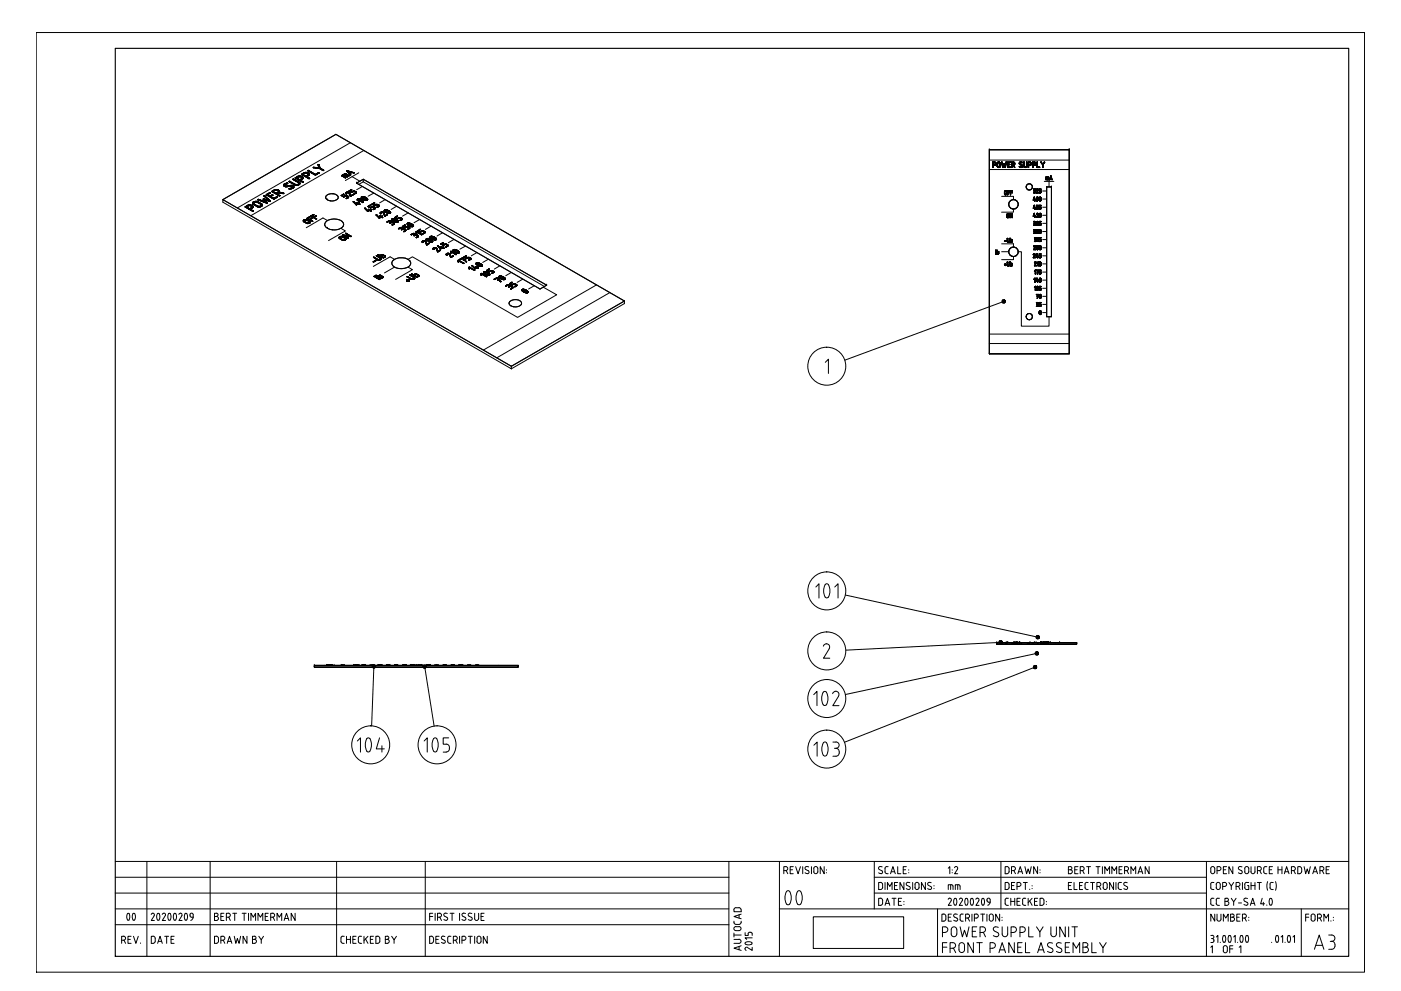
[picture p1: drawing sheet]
<svg xmlns="http://www.w3.org/2000/svg" width="420mm" height="297mm" viewBox="0 0 420 297" stroke-linecap="round" stroke-linejoin="round" font-family="sans-serif">
<!-- layer: 0 -->
<g fill="none" stroke="#000" stroke-width=".3">
<path d="M66.8 59.8l33.9-19.5 86.6 49.9-33.9 19.6zM77.3 59.8h.1M77.3 59.9h.1M77.4 59.9l2.5 1-2.5-1M77.4 59.7h.1M77.5 59.7h.1M78.9 59.7h.1M78.9 59.7l.7 .8-.7-.8M79 59.7h.1M79 59.6h.1M79.1 59.6h.1M79.1 58.7h.1"/>
<path d="M79.1 58.8h.1M79.2 59.6h.1M79.2 58.7h.1M79.2 58.8l1.3 1.2-1.3-1.2M79.3 58.6h.1M79.4 58.7h.1M79.4 59.9l1.4 .4-1.4-.4M79.9 58.3h.1M79.9 58.4h.1M79.9 58.4l2.1 1.3-2.1-1.3M80.2 58.3l.9-.4-.9 .4M80.8 57.8l-.9 .5 .9-.5"/>
<path d="M80.9 57.7h.1M81 58.8l-.8-.5 .8 .5M81 57.7h.1M81.1 57.7h.1M81.1 57.9h.1M81.1 57.8h.1M81.2 58.9l.6-.3-.6 .3M81.5 57.4h.1M81.5 57.3h.1M81.6 57.3h.1M81.6 57.5l2.1 1.2-2.1-1.2M81.6 58.4l-.6 .4 .6-.4"/>
<path d="M81.6 58.4h.1M81.7 58.4h.1M81.8 58.6h.1M81.8 58.4h.1M81.8 58.5h.1M81.9 58.5h.1M81.9 57.4l.5-.3-.5 .3M82 59.7h.1M82.1 59.7h.1M82.2 57l-.6 .3 .6-.3M82.2 59.5l-1-.6 1 .6M82.2 57h.1"/>
<path d="M82.2 59.7h.1M82.2 59.7l1-.6-1 .6M82.3 57h.1M82.3 56.9h.1M82.4 57.1h.1M82.4 56.9h.1M82.5 57.1h.1M82.5 56.9h.1M82.6 57h.1M82.6 56.9h.1M82.7 57h.1M82.7 56.8h.1"/>
<path d="M82.8 57h.1M82.8 57.9l-.9-.5 .9 .5M82.8 56.8h.1M82.9 57h.1M82.9 56.8h.1M83 57h.1M83 58.9l-.8 .6 .8-.6M83 56.8h.1M83 58.9h.1M83.1 57h.1M83.1 56.8h.1M83.1 58.1l.5-.3-.5 .3"/>
<path d="M83.1 58.9h.1M83.2 57.1h.1M83.2 56.9h.1M83.2 58.9h.1M83.2 59.1h.1M83.3 57.1h.1M83.3 56.9h.1M83.3 59h.1M83.3 57.7l-.5 .2 .5-.2M83.4 57.2h.1M83.4 57.6h.1M83.4 56.9h.1"/>
<path d="M83.5 57.2h.1M83.5 57.3h.1M83.5 57.5h.1M83.5 57h.1M83.5 57.4h.1M83.6 57h.1M83.6 57.8h.1M83.6 57.8l1.3 .3-1.3-.3M83.7 57.1h.1M83.7 58.7h.1M83.8 57.6h.1M83.8 57.2h.1"/>
<path d="M83.8 58.7h.1M83.8 57.5h.1M83.8 57.4h.1M83.8 57.3h.1M83.9 58.7h.1M83.9 58.6l-.8-.5 .8 .5M83.9 58.6h.1M84 58.6h.1M84.9 58.1h.1M85 58.1h.1M85 57.8l-1.2-.2 1.2 .2M85.1 55.4h.1"/>
<path d="M85.1 55.5h.1M85.1 55.6h.1M85.1 58h.1M85.1 57.9h.1M85.1 55.3h.1M85.1 55.7h.1M85.2 55.3h.1M85.2 55.7h.1M85.2 55.2h.1M85.2 55.8h.1M85.3 55.2h.1M85.3 55.9h.1"/>
<path d="M85.4 55.1h.1M85.4 55.9h.1M85.4 55.6h.1M85.4 55.5h.1M85.4 55.4h.1M85.5 55.6h.1M85.5 55.4h.1M85.5 55.1h.1M85.5 55.9h.1M85.5 55.7h.1M85.5 55.3h.1M85.5 55h.1"/>
<path d="M85.6 55.3h.1M85.6 56h.1M85.6 55.7h.1M85.6 55h.1M85.7 55.8h.1M85.7 55.3h.1M85.7 55h.1M85.7 56h.1M85.7 55.2h.1M85.8 55.8h.1M85.8 55h.1M85.8 56h.1"/>
<path d="M85.8 55.2h.1M85.8 54.9h.1M85.9 55.1h.1M85.9 54.9h.1M85.9 56h.1M85.9 55.8h.1M86 55.1h.1M86 54.9h.1M86 56h.1M86 55.8h.1M86.1 55.1h.1M86.1 56l1.1-.2-1.1 .2"/>
<path d="M86.2 55h.1M86.2 54.9h.1M86.3 55h.1M86.3 54.9h.1M86.6 54.4h.1M86.7 54.4h.1M86.7 54.5h.1M86.7 56.5h.1M86.7 56.6h.1M86.7 54.5l1.6 .9-1.6-.9M86.7 56.7h.1M86.8 54.3h.1"/>
<path d="M86.8 56.5h.1M86.8 56.7h.1M86.9 54.3h.1M86.9 56.5h.1M86.9 56.7h.1M86.9 54.4h.1M87 56.4h.1M87 56.7h.1M87.1 55.6l-1.1 .2 1.1-.2M87.1 56.4h.1M87.1 56.7h.1M87.2 55.6h.1"/>
<path d="M87.2 55.8h.1M87.2 56.7h.1M87.2 56.4h.1M87.2 56.6h.1M87.3 55.6h.1M87.3 55.8h.1M87.3 56.4h.1M87.3 56.6h.1M87.4 55.6h.1M87.4 55.8h.1M87.4 56.4h.1M87.4 56.6h.1"/>
<path d="M87.5 56.3h.1M87.5 56.6h.1M87.5 55.6h.1M87.5 55.8h.1M87.5 56.5h.1M87.6 55.8h.1M87.6 56.3h.1M87.6 55.6h.1M87.6 56.5h.1M87.7 55.6h.1M87.7 55.9h.1M87.7 56.2h.1"/>
<path d="M87.7 56.3h.1M87.7 56.5h.1M87.7 56.4h.1M87.8 55.9h.1M87.8 56h.1M87.8 56.1h.1M87.8 53.7h.1M87.8 53.8h.1M87.8 55.7h.1M87.8 56.4h.1M87.9 53.7h.1M87.9 53.8l1.5 .9-1.5-.9"/>
<path d="M87.9 55.7h.1M87.9 56.4h.1M88 53.7h.1M88 55.8h.1M88 56.3h.1M88.1 53.7h.1M88.1 56.2h.1M88.1 55.9h.1M88.1 56.1h.1M88.1 56h.1M88.3 55.4h.1M88.4 55.4h.1"/>
<path d="M88.5 55.2l-1.6-.8 1.6 .8M88.5 55.5h.1M88.5 53.3h.1M88.5 53.4h.1M88.5 55.3h.1M88.6 53.3h.1M88.6 53.4l2.1 1.2-2.1-1.2M88.6 55.3h.1M88.6 55.5h.1M88.7 55.3h.1M88.7 55.5h.1M88.8 55.3h.1"/>
<path d="M88.8 55.5h.1M88.8 55.6h.1M88.9 53.4l.5-.3-.5 .3M88.9 55.3h.1M88.9 55.6h.1M89 55.6h.1M89 55.3h.1M89.1 55.6h.1M89.1 55.3h.1M89.1 55.5h.1M89.2 52.9l-.6 .4 .6-.4M89.2 55.3h.1"/>
<path d="M89.2 55.5h.1M89.3 52.9h.1M89.3 55.3h.1M89.3 52.8h.1M89.3 55.5h.1M89.4 55.3h.1M89.4 52.8h.1M89.4 55.5h.1M89.4 53.1h.1M89.4 54.7h.1M89.4 55.2h.1M89.5 53h.1"/>
<path d="M89.5 54.8h.1M89.5 55.2h.1M89.5 52.8h.1M89.5 55.4h.1M89.6 53h.1M89.6 54.8h.1M89.6 55.1h.1M89.6 52.8h.1M89.6 54.9h.1M89.6 55h.1M89.6 55.4h.1M89.6 55.3h.1"/>
<path d="M89.6 54.5l-1.5-.8 1.5 .8M89.7 52.8h.1M89.7 54.6h.1M89.7 53h.1M89.7 55.3h.1M89.8 52.8h.1M89.8 55.3h.1M89.8 54.6h.1M89.8 53h.1M89.8 54.7h.1M89.9 52.8h.1M89.9 55.2h.1"/>
<path d="M89.9 54.7h.1M89.9 53h.1M89.9 53.9l-1-.5 1 .5M89.9 55.1h.1M89.9 54.8h.1M89.9 55h.1M89.9 54.9h.1M90 53h.1M90 52.8h.1M90.1 53h.1M90.1 52.8h.1M90.1 54l.5-.3-.5 .3"/>
<path d="M90.2 53h.1M90.2 52.8h.1M90.3 53h.1M90.3 52.8h.1M90.4 53.1h.1M90.4 53.6l-.5 .3 .5-.3M90.4 52.8h.1M90.4 52.3h.1M90.4 53.6h.1M90.5 52.2h.1M90.5 52.3l2.1 1.2-2.1-1.2M90.5 53.1h.1"/>
<path d="M90.5 53.5h.1M90.5 52.8h.1M90.5 53.2h.1M90.5 52.9h.1M90.5 53.3h.1M90.5 53.4h.1M90.6 53.7h.1M90.6 52.9h.1M90.7 53.7h.1M90.7 53h.1M90.7 54.6h.1M90.7 53.1h.1"/>
<path d="M90.8 54.7h.1M90.8 53.6h.1M90.8 53.1h.1M90.8 52.3l.5-.3-.5 .3M90.8 53.5h.1M90.9 54.7h.1M90.9 53.5h.1M90.9 53.4h.1M90.9 53.3h.1M90.9 53.2h.1M91 54.6h.1M91 54.5l-.9-.5 .9 .5"/>
<path d="M91 54.5h.1M91 51.8l-.5 .4 .5-.4M91.1 51.8h.1M91.2 51.8h.1M91.3 51.7h.1M91.3 52h.1M91.4 52h.1M91.4 51.9h.1M91.4 51.7h.1M91.5 51.9h.1M91.5 51.7h.1M91.6 51.7h.1"/>
<path d="M91.6 51.9h.1M91.7 51.9h.1M91.7 51.7h.1M91.8 51.9h.1M91.8 52.8l-1-.5 1 .5M91.8 51.7h.1M91.9 51.9h.1M91.9 51.7h.1M92 51.9h.1M92 52.9l.5-.2-.5 .2M92 51.7h.1M92.1 51.9h.1"/>
<path d="M92.1 51.7h.1M92.2 52h.1M92.2 51.7h.1M92.2 52.5l-.4 .3 .4-.3M92.3 51.2h.1M92.3 52.5h.1M92.3 51.1h.1M92.3 52h.1M92.3 51.8h.1M92.4 51.2l2.1 1.3-2.1-1.3M92.4 51.1h.1M92.4 52.1h.1"/>
<path d="M92.4 52.4h.1M92.4 52.5h.1M92.4 52.2h.1M92.4 51.8h.1M92.4 52.3h.1M92.5 51.1h.1M92.5 52.7h.1M92.5 52.6h.1M92.5 51.8h.1M92.5 51.9h.1M92.6 51.1h.1M92.6 53.5h.1"/>
<path d="M92.6 52.6h.1M92.6 51.9h.1M92.6 53.6h.1M92.6 52.5h.1M92.7 52.5h.1M92.7 52h.1M92.7 53.6h.1M92.7 52.4h.1M92.7 52.1h.1M92.8 52.3h.1M92.8 52.2h.1M92.8 52.1h.1"/>
<path d="M92.8 53.5h.1M92.8 53.4l-.8-.5 .8 .5M92.9 53.5h.1M92.9 53.4h.1M93.9 50.2h.1M94 50.2h.1M94 50.3h.1M94 50.1h.1M94.1 50.1h.1M94.1 50.3l1.6 .2-1.6-.2M94.5 52.5h.1M94.6 52.5h.1"/>
<path d="M94.6 52.3l-2-1.2 2 1.2M94.7 52.5l.9-.6-.9 .6M95.4 49.4h.1M95.4 49.4l.2 .9-.2-.9M95.4 49.3h.1M95.4 51.8l-.8 .5 .8-.5M95.5 49.3h.1M95.5 51.7h.1M95.6 49.3h.1M95.6 50.3l-1.5-.2 1.5 .2M95.6 51.9h.1M95.6 51.8h.1"/>
<path d="M95.6 51.7h.1M95.7 49.4h.1M95.7 51.9h.1M95.7 51.8h.1M95.7 50.5l1.1 .6-1.1-.6M96 50.3l-.3-.9 .3 .9M96.8 51.1h.1M96.9 51.2h.1M97 51.1h.1M97.1 51.1h.1M97.1 51l-1.1-.7 1.1 .7M97.1 51h.1"/>
<path d="M97.8 59.5v.1M97.9 58.6v.1M97.9 58.6a2.35 2.35 0 0 1 3.6 .6 2.2 2.2 0 0 1-3.9 0zM98.2 59.9h.1M100.7 40.3h.1M100.7 40.3l-33.8 19.5M100.7 40.3l86.6 49.9M101.1 58.6l-1.2-.5a2.1 2.1 0 0 0-2.3 1 2.21 2.21 0 0 0 3.8 .4v-.5l-.2-.4M102.3 58.6h.1M102.3 58.6l.7 .4-.7-.4M102.4 52.6h.1M102.4 52.7h.1"/>
<path d="M102.5 52.6h.1M102.5 52.7l1 .6-1-.6M102.6 58.6l.5-.3-.5 .3M102.7 52.7l.4-.2-.4 .2M102.9 58.2l-.6 .4 .6-.4M103 58.2h.1M103 59h.1M103.1 52.5l.9 .5-.9-.5M103.1 59h.1M103.1 58.2h.1M103.1 59.1h.1M103.1 58.9l-.5-.3 .5 .3"/>
<path d="M103.1 58.3h.1M103.2 59h.1M103.2 58.3h.1M103.2 58.2h.1M103.2 59l.3-.2-.3 .2M103.2 52.4l.2-.1-.2 .1M103.2 52.2l-.7 .4 .7-.4M103.3 52.2h.1M103.3 52.1h.1M103.4 52.1h.1M103.4 58.7l-.3 .2 .3-.2M103.4 52.3h.1"/>
<path d="M103.4 58.7h.1M103.5 53.3h.1M103.5 52.3h.1M103.5 52.1h.1M103.5 58.7h.1M103.5 58.8h.1M103.6 53.3h.1M103.6 52.3h.1M103.6 52.1h.1M103.6 58.8h.1M103.6 58.6h.1M103.7 53.3h.1"/>
<path d="M103.7 53.2l-1-.5 1 .5M103.7 58.8h.1M103.7 58.6h.1M103.7 53.2h.1M103.7 52.3h.1M103.7 52.1h.1M103.7 57.8h.1M103.7 57.9h.1M103.7 58h.1M103.7 52.3l.8 .4-.8-.4M103.7 58.1h.1M103.8 52.1h.1"/>
<path d="M103.8 57.7h.1M103.8 58.1h.1M103.8 58.8h.1M103.8 58.6h.1M103.8 52.2h.1M103.8 59.4h.1M103.8 59.5h.1M103.9 57.7h.1M103.9 58.8h.1M103.9 59.4h.1M103.9 59.5h.1M103.9 52.2h.1"/>
<path d="M103.9 58.1h.1M103.9 57.6h.1M103.9 58.6h.1M104 51.2h.1M104 51.2l1 1.2-1-1.2M104 58.1h.1M104 58h.1M104 57.9h.1M104 57.8h.1M104 57.6h.1M104 58.6h.1M104 53h.1"/>
<path d="M104 58.8h.1M104 59.5h.1M104 58.8l.2 .1-.2-.1M104 59.5l.4-.2-.4 .2M104.1 51.2h.1M104.1 57.6h.1M104.1 58.7h.1M104.1 53h.1M104.1 57.7h.1M104.2 53h.1M104.2 52.9l-1-.5 1 .5M104.2 57.7h.1"/>
<path d="M104.2 57.6h.1M104.2 58.7h.1M104.2 52.9h.1M104.2 58.9h.1M104.2 59.2l-.3 .2 .3-.2M104.3 57.6h.1M104.3 59h.1M104.3 59.2h.1M104.3 57.7h.1M104.3 59.1h.1M104.3 51.4l1 .3-1-.3M104.4 57.7h.1"/>
<path d="M104.4 59.3h.1M104.4 58.8l-.2-.1 .2 .1M104.4 57.6h.1M104.4 58.9h.1M104.5 57.6h.1M104.5 59.2h.1M104.5 58.9h.1M104.5 52.7h.1M104.5 57.8h.1M104.5 59h.1M104.5 59.1h.1M104.6 52.7h.1"/>
<path d="M104.6 57.8h.1M104.6 57.6h.1M104.6 57.9l.4 .9-.4-.9M104.7 52.7h.1M104.7 52.6h.1M104.7 52.6l-.8-.4 .8 .4M104.7 57.2h.1M104.7 57.7h.1M104.7 57.3l.7 .4-.7-.4M104.8 57.7h.1M104.8 57.8h.1M104.8 51.9l-.5-.5 .5 .5"/>
<path d="M104.9 57.8h.1M104.9 52l.7-.3-.7 .3M105 52.4h.1M105 57.2l.4-.2-.4 .2M105 58.8h.1M105.1 52.4h.1M105.1 58.8h.1M105.1 58.9h.1M105.1 42.8l-33.9 19.5M105.2 52.4h.1M105.2 52.3l-.3-.3 .3 .3M105.2 58.6l-.3-.8 .3 .8"/>
<path d="M105.2 58.8l.7-.4-.7 .4M105.3 56.9l-.6 .3 .6-.3M105.3 51.7l-.5 .2 .5-.2M105.4 57.7h.1M105.4 56.8h.1M105.4 57.5l-.4-.3 .4 .3M105.4 57h.1M105.4 56.9h.1M105.5 57.7h.1M105.5 57h.1M105.5 56.9h.1M105.5 57.7l.4-.2-.4 .2"/>
<path d="M105.6 51.7l.4 .2-.4-.2M105.6 52.9l2.3 1.4M105.7 57.4l-.3 .1 .3-.1M105.7 58.3l-.5 .3 .5-.3M105.7 57.4h.1M105.8 58.3h.1M105.8 57.3h.1M105.9 57.5h.1M105.9 57.3h.1M105.9 58.4h.1M105.9 58.3h.1M106 57.4h.1"/>
<path d="M106 51.9h.1M106 57.3h.1M106.1 51.9h.1M106.1 57.4h.1M106.1 57.3h.1M106.2 51.7l-2.1-.5 2.1 .5M106.2 51.8h.1M106.2 57.4h.1M106.2 58.1h.1M106.2 57.3h.1M106.2 58.2h.1M106.3 57.4h.1"/>
<path d="M106.3 58.2h.1M106.3 57.5h.1M106.3 57.3h.1M106.4 57.5l.1 .1-.1-.1M106.4 58.1l.3-.1-.3 .1M106.4 57.3h.1M106.5 57.3h.1M106.5 57.4h.1M106.5 57.6h.1M106.5 57.9l-.3 .2 .3-.2M106.6 57.6h.1M106.6 57.8h.1"/>
<path d="M106.7 57.7h.1M106.7 57.8h.1M106.7 58h.1M106.7 57.5l-.2-.1 .2 .1M106.8 57.9h.1M106.8 57.5h.1M106.8 57.8h.1M106.8 57.6h.1M106.9 57.8h.1M106.9 57.7h.1M106.9 57.6h.1M106.9 54.9l2.1-1.2v.8l-1.4 .8"/>
<path d="M106.9 54.9h.1M106.9 54.9l2.1-1.2 54.9 31.8-1.9 1.1zM106.9 54.9l55.1 31.7M107.1 59.8h.1M107.1 59.9h.1M107.1 60h.1M107.2 59.7h.1M107.2 59.8h.1M107.3 59.7h.1M107.3 59.6h.1M107.4 59.6h.1M107.4 60h.1"/>
<path d="M107.4 59.9h.1M107.4 59.8h.1M107.5 59.7h.1M107.5 59.6h.1M107.6 59.6h.1M107.6 59.7h.1M107.6 51.8l-4 2.3M107.7 59.5h.1M107.7 59.7h.1M107.8 59.5h.1M107.8 59.7h.1M107.9 59.6h.1"/>
<path d="M107.9 59.7h.1M108 59.7l.4 .3-.4-.3M108 59.6h.1M108.1 59.6h.1M108.1 59.7h.1M108.4 59.1h.1M108.4 59.2h.1M108.4 59h.1M108.4 59.3h.1M108.4 59.4h.1M108.5 59h.1M108.5 59.4h.1"/>
<path d="M108.5 58.9h.1M108.5 59.5h.1M108.6 58.9h.1M108.6 59.5h.1M108.6 59.2h.1M108.6 59.1h.1M108.7 58.9h.1M108.7 59.6h.1M108.7 59.3h.1M108.7 59.1h.1M108.7 60l-.6-.3 .6 .3M108.7 55.9l-1.7 1"/>
<path d="M108.7 59.4h.1M108.7 60h.1M108.8 59.7h.1M108.8 59.4h.1M108.8 59h.1M108.8 58.9h.1M108.8 59.5h.1M108.9 58.9h.1M108.9 59.5h.1M108.9 59h.1M108.9 59.7h.1M108.9 59.1h.1"/>
<path d="M108.9 53.7h.1M108.9 54.5h.1M109 53.7l54.9 31.8-1.9 1.1M109 59.7h.1M109 59.5h.1M109 54.5l54.3 31.4M109 58.9h.1M109 59.1h.1M109 59.8h.1M109 59.6h.1M109.1 59.8h.1M109.1 59.6h.1"/>
<path d="M109.1 58.9h.1M109.1 59.1h.1M109.1 45.1l-33.9 19.6M109.2 59.8h.1M109.2 59.7h.1M109.2 59.2h.1M109.2 59h.1M109.2 59.9h.1M109.3 59h.1M109.3 59.9h.1M109.3 59.7h.1M109.3 59.2h.1"/>
<path d="M109.4 59.1h.1M109.4 59.9h.1M109.4 59.2h.1M109.4 59.8h.1M109.5 60h.1M109.5 59.8h.1M109.5 59.3h.1M109.5 59.1h.1M109.6 59.2h.1M109.6 59.3h.1M109.6 59.8h.1M109.7 59.2h.1"/>
<path d="M109.7 59.4h.1M109.7 59.9h.1M109.8 59.4h.1M109.8 59.5h.1M109.8 59.9h.1M109.8 59.2h.1M109.8 59.3h.1M109.9 59.3h.1M109.9 59.5h.1M109.9 59.9h.1M109.9 59.6h.1M110 59.4h.1"/>
<path d="M110 59.6h.1M110 59.8h.1M110 59.9h.1M110 59.7h.1M110.1 59.5h.1M110.1 59.7h.1M110.1 59.8h.1M110.1 60h.1M110.2 60h.1M110.2 59.9h.1M110.2 59.6h.1M110.3 59.9h.1"/>
<path d="M110.3 59.8h.1M110.3 59.7h.1M112.1 57.9l-1.7 .9M115.5 59.8l-1.6 1M296.7 44.9h24v61.2h-24zM296.7 44.9h.1M296.7 44.9h24M296.7 44.9v61.2M296.7 48h24M296.7 50.8h24M297.7 48.6h.1M297.7 48.7v1.4v-1.4"/>
<path d="M297.7 50.1h.1M297.7 50.2h.1M297.8 48.6h.1M297.8 50.2h.1M297.9 48.7h.3h-.3M297.9 49.4v-.7v.7M297.9 50.1v-.6v.6M297.9 49.5h.3h-.3M298.2 48.7h.1M298.2 49.4h-.3h.3M298.2 49.5h.1M298.2 48.6h-.4h.4"/>
<path d="M298.2 49.4h.1M298.2 48.6h.1M298.3 48.7h.1M298.3 49.4h.1M298.3 49.5h.1M298.3 48.6h.1M298.4 48.8h.1M298.4 49.3h.1M298.4 49.5h.1M298.4 48.6h.1M298.5 48.9h.1M298.5 49.2h.1"/>
<path d="M298.5 49.5h.1M298.5 48.7h.1M298.5 49h.1M298.5 49.1h.1M298.5 49.4h.1M298.6 49.4h.1M298.6 48.7h.1M298.6 49.3h.1M298.6 48.8h.1M298.6 49.2h.1M298.6 48.9h.1M298.7 49.2h.1"/>
<path d="M298.7 49.1h.1M298.7 49h.1M298.7 48.9h.1M299 48.9h.1M299 49h.1M299 49v.7v-.7M299 49.7h.1M299 49.8h.1M299.1 48.8h.1M299.1 48.9h.1M299.1 49.9h.1M299.1 50h.1"/>
<path d="M299.2 48.7h.1M299.2 50.1h.1M299.2 49.8h.1M299.2 49.7v-.7v.7M299.2 49h.1M299.2 49.9h.1M299.2 48.9h.1M299.3 48.6h.1M299.3 50.1h.1M299.3 49.9h.1M299.3 48.9h.1M299.3 48.8h.1"/>
<path d="M299.3 50.2h.1M299.3 50h.1M299.4 48.6h.1M299.4 50.2h.1M299.4 50h.1M299.4 48.7h.1M299.5 48.6h.1M299.5 50.2h.1M299.5 50.1h.1M299.5 48.7h.1M299.6 48.6h.1M299.6 50.2h.1"/>
<path d="M299.6 50.1h.1M299.6 48.7h.1M299.7 48.6h.1M299.7 50.2h.1M299.7 50h.1M299.7 48.7h.1M299.7 48.8h.1M299.8 48.7h.1M299.8 50.1h.1M299.8 49.9h.1M299.8 48.9h.1M299.8 49.8h.1"/>
<path d="M299.8 49h.1M299.9 48.7h.1M299.9 50.1h.1M299.9 49.7h.1M299.9 49.8h.1M299.9 49h.1M299.9 49v.7v-.7M299.9 48.8h.1M299.9 50h.1M300 48.8h.1M300 50h.1M300 49.9h.1"/>
<path d="M300 49h.1M300 48.9h.1M300 49.8h.1M300 49.7v-.7v.7M300.3 48.7l.4 1.4-.4-1.4M300.4 48.6h.1M300.4 58.9h3.5v.9M300.5 48.6h.1M300.7 50.1h.1M300.7 50.2h.1M300.8 50.2h.1M300.8 49.8l-.3-1.2 .3 1.2"/>
<path d="M300.8 50.1l.3-.7-.3 .7M301 49.1l-.2 .7 .2-.7M301.1 49h.1M301.1 49.1h.1M301.1 49.4l.3 .7-.3-.7M301.2 49.1h.1M301.2 57.4h.1M301.2 57.5h.1M301.2 57.5v.6v-.6M301.2 58.1h.1M301.2 58.2h.1M301.3 57.3h.1"/>
<path d="M301.3 57.4h.1M301.3 58.2h.1M301.3 58.3h.1M301.3 58.1h.1M301.3 58.1v-.6v.6M301.3 57.5h.1M301.4 50.1h.1M301.4 50.2h.1M301.4 57.3h.1M301.4 58.3h.1M301.4 58.2h.1M301.4 58.1h.1"/>
<path d="M301.4 57.5h.1M301.4 57.4h.1M301.4 49.8l-.2-.7 .2 .7M301.4 57.2h.1M301.4 58.4h.1M301.5 50.2h.1M301.5 57.2h.1M301.5 58.4h.1M301.5 58.3h.1M301.5 57.3h.1M301.5 50.1l.4-1.4-.4 1.4M301.6 57.2h.1"/>
<path d="M301.6 58.4h.1M301.6 58.3h.1M301.6 57.3h.1M301.7 57.2h.1M301.7 58.4h.1M301.7 58.3h.1M301.7 57.3h.1M301.7 48.6h.1M301.7 48.6l-.3 1.2 .3-1.2M301.7 58.2h.1M301.7 57.4h.1M301.8 48.6h.1"/>
<path d="M301.8 57.3h.1M301.8 58.3h.1M301.8 58.1h.1M301.8 57.5h.1M301.8 57.5v.6v-.6M301.9 48.7h.1M301.9 48.6h.1M301.9 57.4h.1M301.9 58.2h.1M301.9 58.1v-.6v.6M301.9 57.5h.1M301.9 58.1h.1"/>
<path d="M302.2 50.1h.1M302.2 48.7v1.4v-1.4M302.2 58.3h.1M302.2 58.4h.1M302.2 57.2h.1M302.2 57.2v1.1v-1.1M302.2 50.2h.1M302.2 48.6h.1M302.2 50.2h.7h-.7M302.3 58.3v-.5v.5M302.3 57.8h.4h-.4M302.3 57.7v-.4v.4"/>
<path d="M302.3 57.3h.4h-.4M302.3 50.1v-.7v.7M302.3 49.4h.5h-.5M302.3 49.2v-.5v.5M302.3 48.7h.6h-.6M302.7 57.8h.1M302.7 57.7h-.4h.4M302.7 57.3h.1M302.7 57.2h-.5h.5M302.8 49.4h.1M302.8 49.2h-.5h.5M302.8 57.8h.1"/>
<path d="M302.8 57.7h.1M302.8 57.3h.1M302.8 57.2h.1M302.8 49.2h.1M302.8 49.3h.1M302.9 50.2h.1M302.9 50.1h-.6h.6M302.9 48.7h.1M302.9 48.6h-.7h.7M303 50.2h.1M303 50.1h.1M303 48.7h.1"/>
<path d="M303 48.6h.1M303 58.3h.1M303 58.4h.1M303 57.2h.1M303 57.2v1.1v-1.1M303.1 58.4h.1M303.1 57.2h.1M303.1 58.3v-.5v.5M303.1 57.8h.4h-.4M303.1 57.7v-.4v.4M303.1 57.3h.4h-.4M303.3 48.6h.1"/>
<path d="M303.3 48.7v1.4v-1.4M303.3 50.1h.1M303.3 50.2h.1M303.4 48.6h.1M303.4 50.2h.1M303.5 50.2h.1M303.5 48.7h.4h-.4M303.5 49.4v-.7v.7M303.5 50.1v-.6v.6M303.5 49.5h.4h-.4M303.5 57.8h.1M303.5 57.7h-.4h.4"/>
<path d="M303.5 57.3h.1M303.5 57.2h-.4h.4M303.6 57.8h.1M303.6 57.7h.1M303.6 57.3h.1M303.6 57.2h.1M303.9 48.7h.1M303.9 49.4h-.4h.4M303.9 48.6h-.5h.5M303.9 49.5l.3 .7-.3-.7M303.9 49.4h.1M303.9 48.6h.1"/>
<path d="M304 48.7h.1M304 49.4h.1M304 48.6h.1M304 48.8h.1M304 49.3h.1M304 49.5h.1M304.1 48.8h.1M304.1 49.3h.1M304.1 49.5h.1M304.1 48.6h.1M304.1 48.9h.1M304.1 49.2h.1"/>
<path d="M304.1 48.7h.1M304.2 48.9h.1M304.2 49h.1M304.2 49.1h.1M304.2 49.2h.1M304.2 49.5h.1M304.2 48.7h.1M304.2 49.4h.1M304.2 50.2h.1M304.2 48.8h.1M304.3 49.3h.1M304.3 48.8h.1"/>
<path d="M304.3 50.2h.1M304.3 49.2h.1M304.3 49.1h.1M304.3 49h.1M304.3 48.9h.1M304.3 50.1h.1M304.3 50.1l-.3-.6 .3 .6M305.7 48.8h.1M305.7 48.9h.1M305.7 49h.1M305.7 49.1h.1M305.7 49.9h.1"/>
<path d="M305.7 50h.1M305.7 49.2h.1M305.7 50.1h.1M305.8 48.7h.1M305.8 49.2h.1M305.8 49.9h.1M305.8 50.1h.1M305.8 49.3h.1M305.8 49.1h.1M305.8 49h.1M305.8 48.9h.1M305.8 48.6h.1"/>
<path d="M305.9 49.1h.1M305.9 48.8h.1M305.9 48.6h.1M305.9 49.3l.5 .3-.5-.3M305.9 50h.1M305.9 50.1h.1M305.9 49.2h.1M306 49.2h.1M306 48.7h.1M306 48.6h.1M306 50h.1M306 50.2h.1"/>
<path d="M306.1 48.7h.1M306.1 48.6h.1M306.1 50h.1M306.1 50.2h.1M306.1 50.1h.1M306.2 48.7h.1M306.2 48.6h.1M306.2 50.1h.1M306.2 50.2h.1M306.3 48.7h.1M306.3 48.6h.1M306.3 50.1h.1"/>
<path d="M306.3 50.2h.1M306.4 48.7h.1M306.4 48.6h.1M306.4 49.6h.1M306.4 50h.1M306.4 50.1h.1M306.4 50.2h.1M306.4 48.8h.1M306.4 49.4l-.4-.2 .4 .2M306.4 49.9h.1M306.5 49.5h.1M306.5 48.8h.1"/>
<path d="M306.5 48.6h.1M306.5 49.7h.1M306.5 49.8h.1M306.5 49.9h.1M306.5 50.1h.1M306.5 48.7h.1M306.6 49.5h.1M306.6 48.8h.1M306.6 48.7h.1M306.6 50.1h.1M306.6 49.6h.1M306.6 50h.1"/>
<path d="M306.6 49.8h.1M306.6 49.7h.1M306.6 49.9h.1M307 48.6h.1M307 48.7v1v-1M307 49.7h.1M307 49.8h.1M307 49.9h.1M307.1 48.6h.1M307.1 50h.1M307.1 50.1h.1M307.2 49.8h.1"/>
<path d="M307.2 49.7v-1v1M307.2 48.7h.1M307.2 48.6h.1M307.2 50.1h.1M307.2 49.9h.1M307.3 50h.1M307.3 50.2h.1M307.4 50h.1M307.4 50.2h.1M307.4 50.1h.1M307.5 50.1h.1M307.5 50.2h.1"/>
<path d="M307.6 50.1h.1M307.6 50.2h.1M307.6 50h.1M307.7 50h.1M307.7 50.2h.1M307.7 56h.1M307.7 49.9h.1M307.7 50.1h.1M307.8 49.8h.1M307.8 49.9h.1M307.8 50.1h.1M307.8 48.6h.1"/>
<path d="M307.8 48.7v1v-1M307.8 49.7h.1M307.9 48.6h.1M307.9 50h.1M308 48.6h.1M308 49.9h.1M308 49.8h.1M308 48.7h.1M308 49.7v-1v1M308.3 48.6h.1M308.3 48.7v1.4v-1.4M308.3 50.1h.1"/>
<path d="M308.3 50.2h.1M308.4 48.6h.1M308.4 50.2h.1M308.5 50.2h.1M308.5 48.7h.3h-.3M308.5 49.4v-.7v.7M308.5 50.1v-.6v.6M308.5 49.5h.3h-.3M308.8 48.7h.1M308.8 49.4h-.3h.3M308.8 49.5h.1M308.8 48.6h-.4h.4"/>
<path d="M308.8 49.4h.1M308.8 48.6h.1M308.9 48.7h.1M308.9 49.4h.1M308.9 49.5h.1M308.9 48.6h.1M309 48.8h.1M309 49.3h.1M309 49.5h.1M309 48.6h.1M309.1 48.8h.1M309.1 49.3h.1"/>
<path d="M309.1 49.5h.1M309.1 48.6h.1M309.1 48.9h.1M309.1 49.2h.1M309.1 48.7h.1M309.1 49h.1M309.1 49.1h.1M309.1 49.4h.1M309.2 49.4h.1M309.2 48.7h.1M309.2 49.3h.1M309.2 48.8h.1"/>
<path d="M309.3 49.3h.1M309.3 49.2h.1M309.3 48.9h.1M309.3 48.8h.1M309.3 49.1h.1M309.3 49h.1M309.7 48.6h.1M309.7 48.7v1.4v-1.4M309.7 50.1h.1M309.7 50.2h.1M309.8 50.2h.1M309.8 48.7h.4h-.4"/>
<path d="M309.8 49.4v-.7v.7M309.8 50.1v-.6v.6M309.8 49.5h.4h-.4M309.9 60h.1M310 59.9l.2-.7-.2 .7M310 57.2h.1M310 57.8h.1M310 56.7v.5v-.5M310 57.2h.3h-.3M310 57.7h.1M310 57.8h.3h-.3M310 56.7h.1"/>
<path d="M310.1 59.1l-.2 .9 .2-.9M310.1 57.1v-.3v.3M310.1 56.8h.4h-.4M310.2 48.7h.1M310.2 49.4h-.4h.4M310.2 49.5h.1M310.2 48.6h-.5h.5M310.2 59.1h.1M310.2 49.4h.1M310.2 48.6h.1M310.2 59.2h.1M310.3 48.7h.1"/>
<path d="M310.3 49.4h.1M310.3 49.5h.1M310.3 48.6h.1M310.3 59.7h.1M310.3 59.7v.2v-.2M310.3 59.9h-.3h.3M310.3 57.2h.1M310.3 57.7h-.3h.3M310.3 57.8h.1M310.3 57.1h-.2h.2M310.3 48.8h.1M310.3 49.3h.1"/>
<path d="M310.3 57.7h.1M310.3 57.1h.1M310.4 48.8h.1M310.4 49.3h.1M310.4 49.5h.1M310.4 48.6h.1M310.4 59.7h.1M310.4 57.2h.1M310.4 57.7h.1M310.4 57.8h.1M310.4 57.1h.1M310.4 48.9h.1"/>
<path d="M310.4 49.2h.1M310.4 48.7h.1M310.4 59.9v-.2v.2M310.4 57.3h.1M310.4 57.6h.1M310.5 48.9h.1M310.5 49h.1M310.5 49.2h.1M310.5 49.5h.1M310.5 48.7h.1M310.5 57.3h.1M310.5 57.4h.1"/>
<path d="M310.5 57.5h.1M310.5 57.6h.1M310.5 57.8h.1M310.5 57.2h.1M310.5 56.8h.1M310.5 56.7h-.5h.5M310.5 49.1h.1M310.5 49.4h.1M310.5 59.9h.1M310.5 57.7h.1M310.5 56.7h.1M310.5 48.8h.1"/>
<path d="M310.6 49.3h.1M310.6 48.8h.1M310.6 60h.1M310.6 59.9h.1M310.6 57.6h.1M310.6 57.5h.1M310.6 57.4h.1M310.6 57.3h.1M310.6 49.2h.1M310.6 49.1h.1M310.6 49h.1M310.6 48.9h.1"/>
<path d="M310.7 49h.1M310.8 59.3h.1M310.8 59.4h.1M310.8 59.5h.1M310.8 56.9h.1M310.8 57.8h.1M310.8 59.2h.1M310.8 59.6h.1M310.8 56.8h.1M310.8 57h.1M310.9 59.2h.1M310.9 59.7h.1"/>
<path d="M310.9 56.7h.1M310.9 57h.1M310.9 57.8h.4h-.4M310.9 59.5h.1M310.9 59.4h.1M310.9 59.3h.1M310.9 56.9h.1M311 48.7v1.4v-1.4M311 50.1h.1M311 59.1h.1M311 59.7h.1M311 59.6h.1"/>
<path d="M311 59.3h.1M311 59.2h.1M311 56.7h.1M311 56.9h.1M311 57.7l.3-.6-.3 .6M311 50.2h.1M311 48.6h.1M311 59.8h.1M311 56.8h.1M311.1 50.2h.6h-.6M311.1 48.6h.1M311.1 59.1h.1"/>
<path d="M311.1 59.8h.1M311.1 59.7h.1M311.1 59.2h.1M311.1 56.7h.1M311.1 56.8h.1M311.1 59.8h.2h-.2M311.1 50.1v-1.4v1.4M311.1 48.7h.1M311.2 59.1h.1M311.2 59.2h.1M311.2 56.8h.1M311.2 56.7h.1"/>
<path d="M311.2 60h.1M311.3 59.1h.1M311.3 59.8h.1M311.3 59.9h.1M311.3 59.3h.1M311.3 56.8h.1M311.3 56.9h.1M311.3 57h.1M311.3 57l-.5 .8 .5-.8M311.3 56.7h.1M311.3 59.2h.1M311.3 59.7h-.2h.2"/>
<path d="M311.3 59.4v.3v-.3M311.3 60h.1M311.3 57.8h.1M311.3 57.7h-.3h.3M311.3 57.1h.1M311.4 59.9h.1M311.4 59.8h.1M311.4 59.7v-.3v.3M311.4 59.4h.1M311.4 59.3h.1M311.4 59.2h.1M311.4 57.8h.1"/>
<path d="M311.4 57.1h.1M311.4 57h.1M311.4 56.9h.1M311.4 56.8h.1M311.6 59.5h.1M311.6 59.6h.1M311.6 59.7h.1M311.6 59.8h.1M311.6 59.9h.1M311.6 57.2h.1M311.6 57.8h.1M311.6 56.7v.5v-.5"/>
<path d="M311.7 59.3h.1M311.7 59.4h.1M311.7 59.9h.1M311.7 60h.1M311.7 57.2h.2h-.2M311.7 57.7h.1M311.7 57.8h.2h-.2M311.7 56.7h.1M311.7 50.2h.1M311.7 50.1h-.6h.6M311.7 59.2h.1M311.8 50.2h.1"/>
<path d="M311.8 50.1h.1M311.8 59.2h.1M311.8 59.9h.1M311.8 59.8h.1M311.8 59.7h.1M311.8 59.6h.1M311.8 59.5h.1M311.8 59.4h.1M311.8 57.1v-.3v.3M311.8 56.8h.3h-.3M311.8 59.1h.1M311.8 60h.1"/>
<path d="M311.8 59.3h.1M311.9 59.1h.1M311.9 59.2h.1M311.9 57.2h.1M311.9 57.7h-.2h.2M311.9 57.8h.1M311.9 57.1h-.1h.1M312 59.1h.1M312 59.2h.1M312 57.2h.1M312 57.7h.1M312 57.8h.1"/>
<path d="M312 57.1h.1M312.1 59.1h.1M312.1 60h.1M312.1 59.3h.1M312.1 59.4h.1M312.1 57.3h.1M312.1 57.6h.1M312.1 57.8h.1M312.1 57.2h.1M312.1 59.2h.1M312.1 59.7h.1M312.1 59.8h.1"/>
<path d="M312.1 59.9h.1M312.1 59.5h.1M312.1 59.6h.1M312.1 57.4h.1M312.1 57.5h.1M312.1 56.8h.1M312.1 56.7h-.4h.4M312.2 48.6h.1M312.2 48.7h.1M312.2 48.7l.5 .7-.5-.7M312.2 59.2h.1M312.2 57.7h.1"/>
<path d="M312.2 57.2h.1M312.2 56.7h.1M312.2 59.4h.1M312.2 59.3h.1M312.2 60h.1M312.2 59.9h.1M312.2 57.3h.1M312.2 59.7h.1M312.2 59.6h.1M312.2 59.5h.1M312.2 59.8h.1M312.2 57.6h.1"/>
<path d="M312.2 57.5h.1M312.2 57.4h.1M312.3 48.6h.1M312.7 49.4v.7v-.7M312.7 50.1h.1M312.7 50.2h.1M312.7 59.7h1.2M312.7 57.2h1.2M312.7 49.2l-.4-.6 .4 .6M312.8 49.4l.5-.7-.5 .7M312.8 50.2h.1M312.8 50.1v-.7v.7"/>
<path d="M313.2 48.6l-.5 .6 .5-.6M313.2 54.4h2.8M313.2 48.6h.1M313.3 48.6h.1M313.3 48.7h.1M313.7 53.1v.7v-.7M313.7 53.8h.1M313.7 53.9h.1M313.7 53.1h.1M313.8 53.9h.1M313.8 53.8v-.6v.6M313.8 53.2h.2h-.2"/>
<path d="M313.9 56h1.4v38.9h-1.4zM313.9 56h1.4M313.9 56v38.9M314 53.2v.6v-.6M314 53.8h.1M314 53.9h.1M314.1 53.9h.1M314.1 53.8v-.6v.6M314.1 53.2h.1M314.3 53.2h.1M314.3 53.1h-.6h.6M314.3 53.1h.1"/>
<path d="M314.4 53.2h.1M314.4 53.3h.1M314.4 53.3v.5v-.5M314.4 53.8h.1M314.4 53.1h.1M314.4 53.9h.1M314.5 53.9h.1M314.5 53.8v-.5v.5M314.5 53.3h.1M314.5 53.2h.1M314.6 54.4v1.6M314.7 53.8h.1"/>
<path d="M314.8 53.9h.1M314.9 53.9v-.3v.3M314.9 53.6h.5h-.5M315 53.5l.2-.6-.2 .6M315.1 52.8l-.4 1 .4-1M315.1 52.7h.1M315.2 52.7h.1M315.2 52.9l.1 .6-.1-.6M315.2 52.8h.1M315.3 56v38.9h-1.4M315.3 56h.1M315.3 53.5h-.3h.3"/>
<path d="M315.4 53.6l.1 .3-.1-.3M315.5 53.9h.1M315.5 53.8l-.3-1 .3 1M320.7 44.9h.1M320.7 44.9v61.2M66.8 60.6h.1M73.5 62h.1M73.6 61.9h.1M73.6 62.1l2.1 1.2-2.1-1.2M73.9 62l.5-.3-.5 .3M74.2 61.6l-.6 .3 .6-.3M74.2 61.6h.1"/>
<path d="M74.3 61.5h.1M74.4 61.5h.1M74.4 61.7h.1M74.5 61.7h.1M74.5 61.5h.1M74.6 61.4h.1M74.6 61.7h.1M74.7 61.4h.1M74.7 61.7h.1M74.8 61.6h.1M74.8 61.4h.1M74.9 61.6h.1"/>
<path d="M74.9 62.5l-1-.5 1 .5M74.9 61.4h.1M75 61.7h.1M75 61.4h.1M75.1 62.7l.5-.3-.5 .3M75.1 61.7h.1M75.1 61.4h.1M75.2 61.7h.1M75.2 61.5h.1M75.3 61.7h.1M75.3 61.5h.1M75.3 62.3l-.4 .2 .4-.2"/>
<path d="M75.4 61.8h.1M75.4 62.2h.1M75.4 61.5h.1M75.5 61.9h.1M75.5 62.2h.1M75.5 61.6h.1M75.5 62h.1M75.5 62.1h.1M75.6 62.4h.1M75.6 61.6h.1M75.6 61.7h.1M75.7 63.3h.1"/>
<path d="M75.7 61.7h.1M75.7 60.9h.1M75.7 62.3h.1M75.8 60.8h.1M75.8 60.9h.1M75.8 61h.1M75.8 61.1h.1M75.8 63.3h.1M75.8 62.3h.1M75.8 61.8h.1M75.8 60.7h.1M75.8 62.2h.1"/>
<path d="M75.8 60.6h.1M75.8 61.2h.1M75.8 62.1h.1M75.8 61.9h.1M75.9 60.6h.1M75.9 61.2h.1M75.9 62.1h.1M75.9 62h.1M75.9 61.9h.1M75.9 61.3h.1M75.9 63.3h.1M75.9 63.2l-.8-.5 .8 .5"/>
<path d="M76 60.6h.1M76 61.3h.1M76 63.3h.1M76 63.2h.1M76 60.5h.1M76 61.4l1 .5-1-.5M76.1 61h.1M76.1 60.9h.1M76.1 60.5h.1M76.1 61.1h.1M76.1 60.8h.1M76.1 60.7h.1"/>
<path d="M76.2 60.5h.1M76.2 61.1h.1M76.2 60.4h.1M76.2 60.7h.1M76.3 61.2h.1M76.3 60.6h.1M76.3 60.4h.1M76.4 60.6h.1M76.4 60.4h.1M76.5 60.4h.1M76.5 60.6h.1M76.6 60.6h.1"/>
<path d="M76.6 60.3h.1M76.7 60.6h.1M76.7 60.3h.1M76.8 60.3h.1M76.8 60.6h.1M76.9 60.3h.1M76.9 60.6h.1M77 60.4h.1M77 61.9h.1M77 60.6h.1M77.1 60.4h.1M77.1 60.6h.1"/>
<path d="M77.1 61.9h.1M77.2 60.4h.1M77.2 60.6h.1M77.2 62h.1M77.2 61.7l-.9-.5 .9 .5M77.2 60.7l.9 .5-.9-.5M77.3 60.5h.1M77.3 61.8h.1M77.3 62h.1M77.4 60.5h.1M77.4 62h.1M77.4 61.8h.1"/>
<path d="M77.5 60.5h.1M77.5 62h.1M77.5 61.8h.1M77.6 62h.1M77.6 61.9h.1M77.7 62h.1M77.7 61.9h.1M77.8 61.9h.1M77.8 62h.1M77.9 62h.1M77.9 61.8h.1M78 62h.1"/>
<path d="M78 61.8h.1M78.1 62h.1M78.1 61.2h.1M78.1 61.7h.1M78.2 61.9h.1M78.2 61.2h.1M78.2 61.7h.1M78.3 61.9h.1M78.3 61.3h.1M78.3 61.7h.1M78.3 61.4h.1M78.3 61.6h.1"/>
<path d="M78.3 61.5h.1M78.4 61.1l-.9-.6 .9 .6M78.4 61.9h.1M78.4 61.1h.1M78.5 61.8h.1M78.5 61.1h.1M78.6 61.7h.1M78.6 61.2h.1M78.6 61.3h.1M78.6 61.6h.1M78.6 61.4h.1M78.7 61.5h.1"/>
<path d="M78.7 61.4h.1M79.6 60.5l-2.1-.8 2.1 .8M79.9 60.9h.1M80 60.9h.1M80.1 60.9h.1M80.1 60.8h.1M80.2 60.8h.1M80.2 60.7l-.8-.8 .8 .8M80.5 60l-1.3-.4 1.3 .4M80.8 60.3h.1M80.9 60.3h.1M81 60.3h.1"/>
<path d="M81.1 60.3h.1M81.1 60.2l-1.7-1.5 1.7 1.5M91 66.1h.1M91 66.2h.1M91 66.3h.1M91 66.4h.1M91 66h.1M91.1 66h.1M91.1 66.4h.1M91.1 65.9h.1M91.1 66.5h.1M91.2 65.9h.1"/>
<path d="M91.2 66.5l.6 .4-.6-.4M91.2 66.3h.1M91.2 66.2h.1M91.2 66.1h.1M91.3 65.9h.1M91.3 66.4h.1M91.3 66.1h.1M91.3 65.8h.1M91.3 66h.1M91.4 66h.1M91.4 65.8h.1M91.5 65.8h.1"/>
<path d="M91.5 66h.1M91.6 65.9h.1M91.6 65.8h.1M91.7 65.8h.1M91.7 65.9h.1M91.8 65.8h.1M91.8 66h.1M91.8 66.9h.1M91.9 65.8h.1M91.9 66.9h.1M91.9 66h.1M92 65.8h.1"/>
<path d="M92 66.9h.1M92 66.8l-.7-.4 .7 .4M92 66l.7 .4-.7-.4M92.1 65.4h.1M92.1 65.5h.1M92.1 65.9h.1M92.1 67h.1M92.1 66.8h.1M92.1 65.5l1.5 .9-1.5-.9M92.1 66.9h.1M92.2 66.9h.1M92.2 67h.1"/>
<path d="M92.3 67h.1M92.3 66.9h.1M92.3 65.4l.6-.3-.6 .3M92.4 67h.1M92.4 66.9h.1M92.5 67h.1M92.5 66.9h.1M92.6 67h.1M92.6 66.9h.1M92.6 66.8h.1M92.7 67h.1M92.7 66.4h.1"/>
<path d="M92.7 66.8h.1M92.7 66.9h.1M92.7 65l-.6 .4 .6-.4M92.7 66.5h.1M92.7 66.7h.1M92.8 66.9h.1M92.8 66.5h.1M92.8 66.7h.1M92.8 65.7l-.5-.3 .5 .3M92.8 65h.1M92.8 66.3l-.7-.4 .7 .4M92.8 66.6h.1"/>
<path d="M92.9 65h.1M92.9 66.9h.1M92.9 66.4h.1M92.9 65.1h.1M92.9 66.8h.1M93 65.8l.6-.3-.6 .3M93 66.8h.1M93 66.7h.1M93 66.4h.1M93 66.6h.1M93 66.5h.1M93.2 64.7h.1"/>
<path d="M93.2 64.8h.1M93.2 64.8l1.6 .9-1.6-.9M93.4 65.4l-.6 .3 .6-.3M93.5 65.4h.1M93.5 64.7l.6-.3-.6 .3M93.6 66.4h.1M93.6 65.5h.1M93.6 65.4h.1M93.7 66.4h.1M93.8 66.4h.1M93.8 66.3l-.8-.5 .8 .5M93.8 66.3h.1"/>
<path d="M93.9 64.3l-.7 .4 .7-.4M94 64.3h.1M94 65l-.5-.3 .5 .3M94.1 64.4h.1M94.1 64.3h.1M94.2 65.2l.6-.4-.6 .4M94.6 64.7l-.6 .3 .6-.3M94.6 64.7h.1M94.7 64.7h.1M94.8 65.7h.1M94.8 64.8h.1M94.8 64.7h.1"/>
<path d="M94.9 65.7h.1M94.9 65.6l-.7-.4 .7 .4M95 65.6h.1M97.8 66.4a3.9 3.9 0 0 1 5.1 .4 1.45 1.45 0 0 1-1.2 1.9 3.4 3.4 0 0 1-4.3-1.2zM97.9 66.4a3.8 3.8 0 0 1 5.1 .5 1.96 1.96 0 0 1-2.2 2 2.94 2.94 0 0 1-3.4-1.6zM98.2 68.4h.1M98.2 66.1l-1.4-.8-5 3M101.7 71.2h.1M101.7 71.3h.1M101.7 71.1h.1M101.7 71.4h.1M101.8 71h.1"/>
<path d="M101.8 71.4h.1M101.8 71.5h.1M101.9 71h.1M101.9 71.6l.7 .3-.7-.3M101.9 70.9h.1M101.9 71.3h.1M101.9 71.2h.1M102 70.9h.1M102 71.4h.1M102 71.3h.1M102 71.1h.1M102.1 70.9h.1"/>
<path d="M102.1 71.4h.1M102.1 71h.1M102.2 71h.1M102.2 70.8h.1M102.2 68.4l1.4 .8-5.1 2.9M102.3 70.8h.1M102.3 71h.1M102.4 70.8h.1M102.4 71h.1M102.5 70.8h.1M102.5 71h.1M102.6 70.8h.1"/>
<path d="M102.6 71.9h.1M102.6 71h.1M102.7 70.9h.1M102.7 72h.1M102.7 71h.1M102.7 71.8l-.6-.4 .6 .4M102.7 71l.7 .4-.7-.4M102.8 70.5h.1M102.8 72h.1M102.8 71.9h.1M102.8 70.4h.1M102.8 70.5l1.5 .9-1.5-.9"/>
<path d="M102.8 70.9h.1M102.9 70.4h.1M102.9 70.9h.1M102.9 71h.1M102.9 72h.1M102.9 71.9h.1M102.9 66.8v.1M103 71.9h.1M103 72h.1M103.1 72.1h.1M103.1 71.9h.1M103.2 72h.1"/>
<path d="M103.2 71.9h.1M103.3 72h.1M103.3 71.9h.1M103.3 70.6l1.9 .3-1.9-.3M103.4 72h.1M103.4 71.9h.1M103.4 71.4h.1M103.4 71.8h.1M103.4 71.5h.1M103.5 72h.1M103.5 71.5h.1M103.5 71.7h.1"/>
<path d="M103.5 71.8h.1M103.5 71.9h.1M103.5 71.6h.1M103.6 71.3l-.7-.3 .7 .3M103.6 71.9h.1M103.6 69.9h.1M103.6 70h.1M103.6 71.4h.1M103.7 69.9h.1M103.7 70l1.1 .7-1.1-.7M103.7 71.9h.1M103.7 71.4h.1"/>
<path d="M103.7 71.8h.1M103.7 71.5h.1M103.8 69.9h.1M103.8 71.7h.1M103.8 71.6h.1M104.3 71.4h.1M104.4 71.4h.1M104.5 71.4h.1M104.5 71.3l-1.2-.7 1.2 .7M104.5 71.3h.1M104.8 70.7l-1.9-.3 1.9 .3M105.2 70.9h.1"/>
<path d="M105.3 70.9h.1M105.3 70.8l-1.5-.9 1.5 .9M105.4 70.9h.1M105.4 70.8h.1M105.9 60.5h.1M105.9 60.4h.1M105.9 60.5l.9 .9-.9-.9M106 60.4h.1M106.1 60.4h.1M106.2 60.5h.1M106.8 61.4h.1M106.9 61.4h.1"/>
<path d="M106.9 61.2l-.7-.7 .7 .7M107 61.4l.5-.3-.5 .3M107 60.8h.1M107 60.8l.3 .2-.3-.2M107.1 60.8h.1M107.2 60h.1M107.2 60.1h.1M107.2 60.8h.1M107.3 60.1h.1M107.3 60.1l.2 .2-.2-.2M107.3 61l-.4 .2 .4-.2M107.5 60.3h.1"/>
<path d="M107.5 60h.1M107.5 61.1l.2 .2-.2-.2M107.5 60.9l-.3-.1 .3 .1M107.6 60.3h.1M107.6 60.1l-.1-.1 .1 .1M107.6 61l.2-.1-.2 .1M107.6 60.8l-.1 .1 .1-.1M107.7 60.2h.1M107.7 60.8h.1M107.7 60.3h.1M107.7 61.3h.1M107.8 60.3h.1"/>
<path d="M107.8 60.8h.1M107.8 60.2h.1M107.8 61.3h.1M107.8 60.9h.1M107.9 60.2h.1M107.9 61.3h.1M107.9 60.9h.1M107.9 60.8h.1M107.9 60.3h.1M107.9 61.2h.1M107.9 61.1l-.3-.1 .3 .1M108 60.3h.1"/>
<path d="M108 60.2h.1M108.1 60.3h.1M108.1 60.2h.1M108.1 60.1h.1M108.2 60.3h.1M108.3 60.3h.1M108.3 60.3l.3-.2-.3 .2M108.4 60l-.3 .1 .3-.1M108.6 60.1h.1M108.6 60.2h.1M108.6 60.7h.1M108.7 60.2h.1"/>
<path d="M108.7 60.6h.1M108.7 60.7h.1M108.7 60.3h.1M108.7 60.5h.1M108.7 60.4h.1M108.8 60h.1M108.8 60.7h.1M108.8 60.1h.1M108.9 60.7h.1M108.9 60.6h.1M108.9 60.1h.1M108.9 60.2h.1"/>
<path d="M109 60.5h.1M109 60.4h.1M109 60.3h.1M109.4 62.4h.1M109.4 62.5h.1M109.4 62.5l.8 .9-.8-.9M109.5 62.4h.1M109.6 62.4h.1M109.6 60h.1M109.7 60h.1M109.8 60h.1M109.9 60h.1"/>
<path d="M110 60h.1M110.2 63.4h.1M110.3 63.4h.1M110.3 61.9h.1M110.3 63.2l-.7-.8 .7 .8M110.4 61.8h.1M110.4 61.9l.7 .4-.7-.4M110.4 63.4l.5-.3-.5 .3M110.4 62.8h.1M110.5 62.8h.1M110.5 62.8l.2 .2-.2-.2M110.6 62.7h.1"/>
<path d="M110.6 61.9l.6-.3-.6 .3M110.6 62.8h.1M110.7 63l-.4 .2 .4-.2M110.9 63.1l.3 .1-.3-.1M110.9 62.9l-.3-.1 .3 .1M111 61.5l-.6 .3 .6-.3M111 61.5h.1M111.1 62.3h.1M111.1 61.5h.1M111.1 63l.1-.1-.1 .1M111.1 62.8l-.2 .1 .2-.1M111.1 62.8h.1"/>
<path d="M111.2 62.3h.1M111.2 62.2l-.6-.3 .6 .3M111.2 61.6h.1M111.2 61.5h.1M111.2 63.2h.1M111.2 62.8h.1M111.2 63.3h.1M111.2 62.3l.4-.2-.4 .2M111.2 62.9h.1M111.3 63.3h.1M111.3 62.9h.1M111.3 62.8h.1"/>
<path d="M111.3 63.2h.1M111.3 63.1l-.2-.1 .2 .1M111.4 63.2h.1M111.4 62l-.2 .2 .2-.2M111.4 62h.1M111.5 62h.1M111.5 61.2h.1M111.6 61.1h.1M111.6 61.3l.7 .4-.7-.4M111.6 62.1h.1M111.6 61.9h.1M111.7 62.1h.1"/>
<path d="M111.7 61.9h.1M111.8 62.1h.1M111.8 61.9h.1M111.8 61.2l.5-.3-.5 .3M111.9 62.1h.1M111.9 62.8h.1M111.9 61.9h.1M111.9 78.5h.1M111.9 62.7h.1M112 78.4h.1M112 78.5h.1M112 61.9h.1"/>
<path d="M112 77.1h.1M112 77.2h.1M112 62.1h.1M112 62.8h.1M112 77.2l1.1 .6-1.1-.6M112.1 77.1h.1M112.1 78.5h.1M112.1 62.1l.2 .1-.2-.1M112.1 62.8l.3-.2-.3 .2M112.1 61.9h.1M112.1 78.5l.7-.4-.7 .4M112.1 62h.1"/>
<path d="M112.2 77.1h.1M112.2 60.8l-.6 .3 .6-.3M112.2 62h.1M112.2 60.8h.1M112.3 61.7h.1M112.3 60.8h.1M112.3 62.2h.1M112.3 62.5l-.4 .2 .4-.2M112.3 62h.1M112.3 62.3h.1M112.3 62.5h.1M112.3 61.5l-.5-.3 .5 .3"/>
<path d="M112.3 60.9h.1M112.3 62.4h.1M112.4 61.7h.1M112.4 60.9h.1M112.4 60.8h.1M112.4 61.7l.4-.3-.4 .3M112.4 62.6h.1M112.4 62.1l-.1-.1 .1 .1M112.5 62.6h.1M112.5 62.2h.1M112.5 62.5h.1M112.6 62.5h.1"/>
<path d="M112.6 62.3h.1M112.6 62.2h.1M112.6 61.4l-.3 .1 .3-.1M112.6 62.4h.1M112.6 78l-.6 .4 .6-.4M112.6 61.3h.1M112.7 78h.1M112.7 61.3h.1M112.8 78h.1M112.8 61.4h.1M112.8 78.1h.1M112.8 64.4h.1"/>
<path d="M112.8 64.5l.9 .8-.9-.8M112.8 61.3h.1M112.8 76.6h.1M112.8 76.7h.1M112.9 76.6h.1M112.9 76.7l1 .7-1-.7M112.9 64.4h.1M112.9 61.4h.1M112.9 61.3h.1M113 76.6h.1M113 64.4h.1M113 61.3h.1"/>
<path d="M113 61.4h.1M113 61.2h.1M113.1 76.6h.1M113.1 61.4h.1M113.1 62h.1M113.1 62.1h.1M113.1 61.3h.1M113.1 77.8h.1M113.1 62.2h.1M113.2 77.9h.1M113.2 61.3h.1M113.2 61.4h.1"/>
<path d="M113.2 62.2h.1M113.3 77.9h.1M113.3 61.4l.1 .1-.1-.1M113.3 62.1l.3-.2-.3 .2M113.3 77.7l-1.1-.6 1.1 .6M113.3 61.3h.1M113.4 76.3h.1M113.4 76.4h.1M113.4 77.7h.1M113.4 77.9h.1M113.4 61.3h.1M113.4 76.4l1.5 .9-1.5-.9"/>
<path d="M113.4 77.8h.1M113.4 61.5h.1M113.4 61.6h.1M113.4 61.8l-.3 .2 .3-.2M113.4 61.4h.1M113.5 76.3h.1M113.5 77.8h.1M113.5 61.6h.1M113.5 61.8h.1M113.5 77.9h.1M113.5 61.7h.1M113.6 76.3h.1"/>
<path d="M113.6 77.8h.1M113.6 77.9h.1M113.6 61.9h.1M113.6 61.4h-.2h.2M113.7 77.8h.1M113.7 77.9h.1M113.7 65.3h.1M113.7 61.9h.1M113.7 61.5h.1M113.7 65.4h.1M113.7 61.8h.1M113.7 61.6h.1"/>
<path d="M113.8 77.9h.1M113.8 65.4h.1M113.8 65.2l-.8-.8 .8 .8M113.8 61.7h.1M113.8 77.8h.1M113.9 77.8h.1M113.9 65.4l.4-.3-.4 .3M113.9 77.9h.1M113.9 64.7h.1M113.9 64.8h.1M113.9 76.6l-.3-.3 .3 .3M113.9 77.4h.1"/>
<path d="M113.9 77.7h.1M113.9 64.8l.3 .2-.3-.2M114 77.4h.1M114 77.7h.1M114 77.9h.1M114 64.7h.1M114 63.8h.1M114 63.9h.1M114 64h.1M114.1 77.4h.1M114.1 77.6h.1M114.1 77.7h.1"/>
<path d="M114.1 77.9h.1M114.1 63.7h.1M114.1 64h.1M114.1 64.7h.1M114.1 76.7l.4-.2-.4 .2M114.1 77.5h.1M114.1 77.8h.1M114.1 77.2l-1-.6 1 .6M114.1 64.1h.1M114.2 77.8h.1M114.2 77.3h.1M114.2 63.6h.1"/>
<path d="M114.2 64.1h.1M114.2 65l-.4 .2 .4-.2M114.2 77.7h.1M114.2 63.9h.1M114.2 63.8h.1M114.3 76.4l-.4 .2 .4-.2M114.3 77.7h.1M114.3 77.4h.1M114.3 64h.1M114.3 63.9h.1M114.3 63.8h.1M114.3 63.6h.1"/>
<path d="M114.3 77.6h.1M114.3 77.5h.1M114.3 63.7h.1M114.3 65.1l.3 .1-.3-.1M114.3 64.9l-.2-.2 .2 .2M114.4 76.3h.1M114.4 63.7h.1M114.4 63.6h.1M114.5 76.5h.1M114.5 76.3h.1M114.5 63.7h.1M114.5 63.5h.1"/>
<path d="M114.5 65l.2-.1-.2 .1M114.5 64.8l-.2 .1 .2-.1M114.6 76.4h.1M114.6 63.6h.1M114.6 63.5h.1M114.6 65.2h.1M114.6 64.8h.1M114.6 76.3h.1M114.6 64.7h.1M114.7 76.3h.1M114.7 63.5h.1M114.7 65.2h.1"/>
<path d="M114.7 64.9h.1M114.7 64.8h.1M114.7 76.4h.1M114.7 63.7h.1M114.8 76.5h.1M114.8 76.3h.1M114.8 63.7h.1M114.8 65.2h.1M114.8 65.1l-.3-.1 .3 .1M114.8 76.5l.5 .3-.5-.3M114.8 63.6h.1M114.9 76.3h.1"/>
<path d="M114.9 77.3h.1M114.9 63.7h.1M114.9 63.8h.1M114.9 63.6h.1M115 77.1l-.9-.4 .9 .4M115 76.4h.1M115 77.3h.1M115 63.8l.3 .9-.3-.9M115 63.6h.1M115 77.3l.5-.2-.5 .2M115.1 63.7h.1M115.2 63.8h.1"/>
<path d="M115.2 63.1h.1M115.2 63.2h.1M115.3 63h.1M115.3 63.2h.1M115.3 63.3h.1M115.3 76.8h.1M115.3 77l-.3 .1 .3-.1M115.3 64.7h.1M115.3 76.9h.1M115.3 64.8h.1M115.4 76.8h.1M115.4 76.9h.1"/>
<path d="M115.4 62.9h.1M115.4 63.4h.1M115.4 64.8h.1M115.5 77.1h.1M115.5 76.7l-.5-.3 .5 .3M115.5 62.9h.1M115.5 63.5h.1M115.5 63.2h.1M115.5 63.1h.1M115.5 64.8h.1M115.5 77h.1M115.5 76.7h.1"/>
<path d="M115.5 63h.1M115.5 64.8l.7-.4-.7 .4M115.5 64.6l-.3-.8 .3 .8M115.6 77h.1M115.6 76.7h.1M115.6 62.9h.1M115.6 63.5h.1M115.6 63.3h.1M115.6 63h.1M115.6 76.9h.1M115.6 76.8h.1M115.6 63.6h.1"/>
<path d="M115.6 63.4h.1M115.7 62.9h.1M115.7 63.6h.1M115.7 63.4h.1M115.7 63h.1M115.8 63.7h.1M115.8 63.5h.1M115.8 62.9h.1M115.8 63h.1M115.9 62.9h.1M115.9 63.7h.1M115.9 63.5h.1"/>
<path d="M115.9 63h.1M115.9 63.6h.1M115.9 63.8h.1M116 62.9h.1M116 63.8h.1M116 63.6h.1M116 63.1h.1M116 64.3l-.5 .3 .5-.3M116.1 66.5h.1M116.1 66.6h.1M116.1 63h.1M116.1 63.8h.1"/>
<path d="M116.1 63.6h.1M116.1 63.1h.1M116.1 64.3h.1M116.1 63.9h.1M116.1 63.7h.1M116.2 66.6h.1M116.2 63.7h.1M116.2 63.2h.1M116.2 64.4h.1M116.2 64.3h.1M116.2 63h.1M116.2 63.9h.1"/>
<path d="M116.3 66.6l.3-.2-.3 .2M116.3 63h.1M116.3 63.9h.1M116.3 63.7h.1M116.3 63.8h.1M116.3 63.2h.1M116.4 63h.1M116.4 63.9h.1M116.4 63.8h.1M116.4 63.2h.1M116.4 63.1h.1M116.4 63.3h.1"/>
<path d="M116.4 66.3l-.3 .2 .3-.2M116.5 66.3h.1M116.5 63.3h.1M116.5 66.2h.1M116.5 63.1h.1M116.5 64h.1M116.5 63.8h.1M116.6 66.2h.1M116.6 63.2h.1M116.6 64h.1M116.6 63.4h.1M116.6 63.9h.1"/>
<path d="M116.6 66.4h.1M116.7 66.2h.1M116.7 66.4h.1M116.7 64h.1M116.7 63.2h.1M116.7 63.4h.1M116.7 63.9h.1M116.7 63.3h.1M116.7 63.5h.1M116.8 66.3h.1M116.8 64h.1M116.8 63.3h.1"/>
<path d="M116.8 63.6h.1M116.8 63.9h.1M116.8 66.2h.1M116.9 66.2h.1M116.9 66.3h.1M116.9 64h.1M116.9 63.3h.1M116.9 63.6h.1M116.9 63.8h.1M116.9 66.8h.1M116.9 66.9h.1M116.9 63.4h.1"/>
<path d="M116.9 63.7h.1M117 66.4h.1M117 66.8h.1M117 66.9h.1M117 63.9h.1M117 63.4h.1M117 66.2h.1M117 63.5h.1M117.1 66.2h.1M117.1 66.4h.1M117.1 66.9h.1M117.1 63.9h.1"/>
<path d="M117.1 63.6h.1M117.1 66.7l-.1 .1 .1-.1M117.1 66.9l.2-.1-.2 .1M117.1 63.8h.1M117.2 66.2h.1M117.2 66.4h.1M117.2 66.6h.1M117.2 63.8h.1M117.2 63.7h.1M117.2 66.3h.1M117.2 66.5h.1M117.3 66.8h.1"/>
<path d="M117.3 66.3h.1M117.4 66.7h.1M117.4 66.4h.1M117.5 65.8h.1M117.5 65.9h.1M117.5 66.7h.1M117.5 66.6h.1M117.5 66.5h.1M117.5 65.7h.1M117.5 66h.1M117.5 66.1h.1M117.6 65.6h.1"/>
<path d="M117.6 66.1h.1M117.6 66.7h.1M117.6 67.4h.1M117.6 66.6h.1M117.6 67.5h.1M117.7 65.9h.1M117.7 65.8h.1M117.7 65.6h.1M117.7 66.1h.1M117.7 66.7h.1M117.7 67.5h.1M117.7 66.6h.1"/>
<path d="M117.7 66h.1M117.7 65.5h.1M117.7 78.2a3.8 3.8 0 0 1 5.4 .4 1.91 1.91 0 0 1-2.2 1.9 2.8 2.8 0 0 1-3.4-1.6zM117.8 66h.1M117.8 65.7h.1M117.8 65.5h.1M117.8 66.1h.1M117.8 66.7h.1M117.8 66.6h.1M117.8 66.8l.2 .1-.2-.1M117.8 67.5l.3-.3-.3 .3M117.8 66.2h.1"/>
<path d="M117.9 66.1h.1M117.9 65.5h.1M117.9 66.2h.1M117.9 66.6h.1M117.9 65.7h.1M117.9 66.7h.1M118 65.6h.1M118 66.9h.1M118 67.2l-.4 .2 .4-.2M118 66.7h.1M118 66.1h.1M118 65.5h.1"/>
<path d="M118 66.2h.1M118 67.1h.1M118.1 66.1h.1M118.1 65.6h.1M118.1 65.5h.1M118.1 66.2h.1M118.1 66.9h.1M118.1 67h.1M118.1 67.1h.1M118.1 66.3h.1M118.1 65.7h.1M118.1 66.4h.1"/>
<path d="M118.1 67.2h.1M118.1 66.8l-.1-.1 .1 .1M118.2 77.9l-.5 .4M118.2 65.7h.1M118.2 66.4h.1M118.2 67.2h.1M118.2 66.8h.1M118.2 66h.1M118.2 65.5h.1M118.2 66.9h.1M118.3 66h.1M118.3 65.5h.1"/>
<path d="M118.3 66.4h.1M118.3 67.2h.1M118.3 67.1h.1M118.3 66.9h.1M118.3 65.7h.1M118.3 66.5l.1 .1-.1-.1M118.3 67h.1M118.3 77.7l-1.3-.7-5 2.9M118.3 65.8h.1M118.3 65.9h.1M118.3 66.3h.1M118.3 66.2h.1"/>
<path d="M118.4 65.8h.1M118.4 65.9h.1M118.4 65.6h.1M118.4 66.4h.1M118.4 66.1h.1M118.4 65.1h.1M118.4 65.2h.1M118.4 65.2l.7 .4-.7-.4M118.4 66.6h.1M118.5 65.6h.1M118.5 66.6h.1M118.5 66.1h.1"/>
<path d="M118.5 65.7h.1M118.6 65.7h.1M118.6 65.9h.1M118.6 65.8h.1M118.6 66.6h.1M118.6 66.5l-.2-.1 .2 .1M118.6 66.1h.1M118.7 65.2l.5-.3-.5 .3M118.7 65.9h.1M118.7 66.6h.1M118.7 66.5h.1M118.7 66h.1"/>
<path d="M118.7 66.7h.1M118.7 66.1h.1M118.8 66.5h.1M118.8 65.9h.1M118.8 66.7h.1M118.8 66.1h.1M118.9 65.9h.1M118.9 66.7h.1M118.9 66.5h.1M118.9 66.1h.1M118.9 66.1l.2 .1-.2-.1M118.9 61.8l-1.6 1"/>
<path d="M119 65.9h.1M119 66.7h.1M119 66.5h.1M119 64.8l-.6 .3 .6-.3M119 66h.1M119 66.6h.1M119.1 64.8h.1M119.1 66h.1M119.1 65.6h.1M119.1 66.6h.1M119.1 66.5h.1M119.1 66.2h.1"/>
<path d="M119.2 65.6h.1M119.2 64.7h.1M119.2 66h.1M119.2 66.6h.1M119.2 66.2h.1M119.2 66.4h.1M119.2 65.5l-.5-.3 .5 .3M119.2 64.9h.1M119.2 64.8h.1M119.2 66.1h.1M119.2 66.3h.1M119.3 65.6l.3-.2-.3 .2"/>
<path d="M119.3 66.6h.1M119.3 66.1h.1M119.4 66.5h.1M119.4 66.1h.1M119.4 66.2h.1M119.5 65.3l-.3 .2 .3-.2M119.5 66.4h.1M119.5 66.3h.1M119.5 66.2h.1M119.5 68.5h.1M119.5 65.3h.1M119.5 68.6h.1"/>
<path d="M119.6 68.6h.1M119.6 65.4h.1M119.6 65.2h.1M119.7 68.6h.1M119.7 65.4h.1M119.7 65.2h.1M119.7 68.6l.3-.2-.3 .2M119.8 65.2h.1M119.8 65.4h.1M119.9 68.3l-.4 .2 .4-.2M119.9 65.3h.1M119.9 65.2h.1"/>
<path d="M119.9 68.3h.1M119.9 65.4h.1M119.9 66.1h.1M120 68.2h.1M120 65.4h.1M120 66h.1M120 66.1h.1M120 65.2h.1M120 68.4h.1M120.1 68.2h.1M120.1 68.3h.1M120.1 65.4h.1"/>
<path d="M120.1 66.1h.1M120.1 65.4l.2 .1-.2-.1M120.1 66.1l.4-.2-.4 .2M120.1 65.2h.1M120.2 68.3h.1M120.2 65.2h.1M120.2 68.2h.1M120.2 65.3h.1M120.3 68.2h.1M120.3 68.3h.1M120.3 65.3h.1M120.3 65.5h.1"/>
<path d="M120.3 65.8l-.3 .2 .3-.2M120.3 68.8h.1M120.3 65.8h.1M120.4 68.2h.1M120.4 68.3h.1M120.4 68.8h.1M120.4 65.6h.1M120.4 65.7h.1M120.4 65.8h.1M120.5 68.2h.1M120.5 68.3h.1M120.5 68.9h.1"/>
<path d="M120.5 65.9h.1M120.5 65.4l-.2-.1 .2 .1M120.5 65.5h.1M120.6 68.2h.1M120.6 68.4h.1M120.6 68.7l-.2 .1 .2-.1M120.6 68.8h.1h-.1M120.6 65.8h.1M120.6 65.5h.1M120.6 68.6h.1M120.6 68.5h.1M120.6 65.7h.1"/>
<path d="M120.6 65.6h.1M120.7 67.8h.1M120.7 68.3h.1M120.7 67.9l.7 .4-.7-.4M120.7 68.8h.1M120.8 68.7h.1M120.8 68.3h.1M120.8 68.4h.1M120.9 68.7h.1M120.9 68.6h.1M120.9 68.5h.1M120.9 68.4h.1"/>
<path d="M121 67.8l.5-.3-.5 .3M121 68.7h.1M121 69.4h.1M121 68.6h.1M121.1 68.7h.1M121.1 69.4h.1M121.1 68.6h.1M121.2 68.7h.1M121.2 69.4h.1M121.2 68.6h.1M121.2 68.8h.2h-.2M121.2 69.4l.4-.2-.4 .2"/>
<path d="M121.3 68.6h.1M121.3 67.5l-.6 .3 .6-.3M121.4 67.4h.1M121.4 68.3h.1M121.4 68.8h.1M121.4 69.1l-.3 .3 .3-.3M121.4 68.7h.1M121.4 68.6h.1M121.4 67.5h.1M121.4 68.9h.1M121.4 69.1h.1M121.5 68.1l-.5-.3 .5 .3"/>
<path d="M121.5 67.5h.1M121.5 68.9h.1M121.5 69h.1M121.5 69.1h.1M121.5 68.3h.1M121.6 68.3l.3-.2-.3 .2M121.6 69.2h.1M121.6 68.8l-.2-.1 .2 .1M121.6 68.8h.1M121.7 69.1h.1M121.7 68.8h.1M121.7 68.9h.1"/>
<path d="M121.7 68l-.2 .1 .2-.1M121.7 69h.1M121.8 68h.1M121.8 67.9h.1M121.9 67.9h.1M121.9 68.1h.1M121.9 68h.1M122 68h.1M122 67.9h.1M122.1 68h.1M122.1 67h.1M122.1 67.1h.1"/>
<path d="M122.1 67.2h.1M122.1 67.9h.1M122.2 67h.1M122.2 67.2h.1M122.2 68h.1M122.2 67.9h.1M122.2 66.9h.1M122.2 67.3h.1M122.2 68.7h.1M122.2 67.4h.1M122.2 68.8h.1M122.3 66.9h.1"/>
<path d="M122.3 67.4h.1M122.3 68h.1M122.3 68.8h.1M122.3 67.9h.1M122.3 67.5h.1M122.3 67.2h.1M122.3 67.1h.1M122.3 77.7h.1M122.4 77.7l-.8-.3a4.4 4.4 0 0 0-3.4 .4M122.4 77.7l1.3-.7 31.5 18.1 11.7-6.7-4-2.3M122.4 66.9h.1M122.4 67.5h.1"/>
<path d="M122.4 67.2h.1M122.4 67.1h.1M122.4 67h.1M122.4 67.9h.1M122.4 77.7l.5 .5M122.4 68.1l.2 .1-.2-.1M122.4 68.8l.3-.2-.3 .2M122.4 63.8l-1.7 1M122.5 66.9h.1M122.5 67.5h.1M122.5 67.3h.1M122.5 67h.1"/>
<path d="M122.5 68h.1M122.5 67.6h.1M122.5 67.4h.1M122.6 67.6h.1M122.6 67.4h.1M122.6 67h.1M122.6 68.2h.1M122.6 68.4h.1M122.6 68.5l-.4 .2 .4-.2M122.6 68h.1M122.6 66.9h.1M122.6 67.5h.1"/>
<path d="M122.7 66.9h.1M122.7 67.6h.1M122.7 67.7h.1M122.7 67.5h.1M122.7 67h.1M122.7 68.3h.1M122.7 68.4h.1M122.7 68.6h.1M122.7 68.1l-.1-.1 .1 .1M122.8 66.9h.1M122.8 67.7h.1M122.8 67.5h.1"/>
<path d="M122.8 67h.1M122.8 68.6h.1M122.8 68.1h.1M122.8 68.5h.1M122.8 68.2h.1M122.9 78.2h.1M122.9 78.2l.3 .5a2.75 2.75 0 0 1-3.7 1.8 1.76 1.76 0 0 1-1.8-2.2M122.9 66.9h.1M122.9 67.8h.1M122.9 67.6h.1M122.9 67.1h.1M122.9 68.4h.1"/>
<path d="M122.9 68.3h.1M122.9 68.2h.1M123 67.8h.1M123 67.6h.1M123 67.1h.1M123 66.9h.1M123 67.7h.1M123.1 67h.1M123.1 67.8h.1M123.1 67.7h.1M123.1 67.1h.1M123.1 67.9h.1"/>
<path d="M123.1 67.2h.1M123.2 67h.1M123.2 67.9h.1M123.2 67.2h.1M123.2 67.7h.1M123.3 70.3h.1M123.3 67.9h.1M123.3 67.7h.1M123.3 67.2h.1M123.3 70.2h.1M123.3 70.4h.1M123.3 67.1h.1"/>
<path d="M123.3 67.3h.1M123.3 67.8h.1M123.4 70.4h.1M123.4 67.1h.1M123.4 67.9h.1M123.4 67.3h.1M123.4 67.8h.1M123.5 70.4l.3-.2-.3 .2M123.5 67.2h.1M123.5 68h.1M123.5 67.4h.1M123.5 67.8h.1"/>
<path d="M123.6 68h.1M123.6 67.4h.1M123.6 67.8h.1M123.6 67.2h.1M123.6 67.5h.1M123.6 70.1l-.3 .1 .3-.1M123.7 70h.1M123.7 68h.1M123.7 67.3h.1M123.7 67.5h.1M123.7 67.8h.1M123.7 67.6h.1"/>
<path d="M123.8 70h.1M123.8 67.9h.1M123.8 67.4h.1M123.8 67.6h.1M123.8 67.7h.1M123.8 70.2h.1M123.9 70h.1M123.9 70.2h.1M123.9 67.9h.1M123.9 67.4h.1M123.9 70.1h.1M123.9 67.5h.1"/>
<path d="M124 69.9h.1M124 67.8h.1M124 67.6h.1M124 67.5h.1M124 70.1h.1M124 67.7h.1M124.1 69.9h.1M124.1 70.1h.1M124.1 70.6h.1M124.1 70.5h.1M124.2 69.9h.1M124.2 70.7h.1"/>
<path d="M124.2 70h.1M124.2 70.1h.1M124.3 70.1h.1M124.3 70.7h.1M124.3 70h.1M124.3 70.2h.1M124.3 70.5h-.2h.2M124.3 70.6l.2-.1-.2 .1M124.4 70h.1M124.4 70.2h.1M124.4 70.4h.1M124.4 70.3h.1"/>
<path d="M124.5 70.5h.1M124.5 70.1h.1M124.6 70.5h.1M124.6 70.1h.1M124.6 70.2h.1M124.7 70.4h.1M124.7 70.3h.1M124.7 70.2h.1M124.7 70.5h.1M124.8 69.4h.1M124.8 69.4v.4v-.4M124.8 69.8h.1"/>
<path d="M124.8 70.5h.1M124.8 71.2h.1M124.8 70.3h.1M124.8 69.9h.1M124.8 71.1h.1M124.8 70.4h.1M124.9 69.4h.1M124.9 69.9h.1M124.9 71.2h.1M124.9 70.5h.1M124.9 71.3h.1M124.9 70.4h.1"/>
<path d="M125 69.4h.1M125 69.9h.1M125 70.5h.1M125 71.3h.1M125 70.4h.1M125 70.5l.2 .1-.2-.1M125 71.2l.3-.2-.3 .2M125 69.6l1.4 .8-1.4-.8M125 69.8v-.2v.2M125.1 70.4h.1M125.2 70.6h.1M125.2 70.9l-.4 .2 .4-.2"/>
<path d="M125.2 70.5h.1M125.2 70.7h.1M125.2 70.9h.1M125.3 70.7h.1M125.3 70.8h.1M125.3 70.9h.1M125.3 69.1h.1M125.3 69.2l.7 .4-.7-.4M125.3 71h.1M125.3 70.5h-.1h.1M125.4 71h.1M125.4 70.6h.1"/>
<path d="M125.5 70.9h.1M125.5 70.7h.1M125.5 70.8h.1M125.6 69.1l.5-.3-.5 .3M125.8 65.8l-1.7 1M125.9 68.8l-.6 .3 .6-.3M126 68.7h.1M126 69.6h.1M126.1 69.6h.1M126.1 68.8h.1M126.1 69.4l-.5-.3 .5 .3M126.2 69.6l.3-.2-.3 .2"/>
<path d="M126.4 69.3l-.3 .1 .3-.1M126.4 70.4h.1M126.4 69.3h.1M126.4 69.2h.1M126.5 69.2h.1M126.5 69.4h.1M126.5 70.4h.1M126.5 70.3h.1M126.5 70.2l-1.5-.8 1.5 .8M126.6 69.4h.1M126.6 70.3h.1M126.6 72.4h.1"/>
<path d="M126.6 72.5h.1M126.6 72.6h.1M126.6 69.2h.1M126.6 72.3h.1M126.6 72.7h.1M126.7 72.3h.1M126.7 72.7h.1M126.7 69.3h.1M126.7 69.2h.1M126.8 72.2h.1M126.8 72.7h.1M126.8 69.3h.1"/>
<path d="M126.8 69.2h.1M126.8 72.5h.1M126.8 70h.1M126.9 72.7h.1M126.9 72.6h.1M126.9 72.5h.1M126.9 72.4h.1M126.9 72.2h.1M126.9 69.3h.1M126.9 69.9h.1M126.9 70.1h.1M126.9 69.4h.1"/>
<path d="M126.9 69.2h.1M126.9 72.3h.1M127 72.3h.1M127 69.2h.1M127 72.2h.1M127 69.4l.2 .1-.2-.1M127 70.1l.3-.2-.3 .2M127.1 72.3h.1M127.1 72.2h.1M127.1 69.2h.1M127.2 72.3h.1M127.2 72.2h.1"/>
<path d="M127.2 69.5h.1M127.2 69.8l-.3 .1 .3-.1M127.2 69.3h.1M127.2 69.7h.1M127.2 69.6h.1M127.3 72.3h.1M127.3 72.2h.1M127.3 69.6h.1M127.3 69.7h.1M127.3 69.9h.1M127.3 69.4l-.1-.1 .1 .1M127.4 72.3h.1"/>
<path d="M127.4 72.2h.1M127.4 69.9h.1M127.4 69.4h.1M127.4 69.8h.1M127.5 72.4h.1M127.5 72.2h.1M127.5 69.8h.1M127.5 69.5h.1M127.5 69.7h.1M127.5 69.6h.1M127.5 72.4l.4 1-.4-1M127.6 72.2h.1"/>
<path d="M127.6 72.3h.1M127.7 72.3h.1M127.7 72.4h.1M127.7 71.7h.1M127.7 71.8h.1M127.7 71.9h.1M127.8 71.7h.1M127.8 71.9h.1M127.8 71.6h.1M127.8 72h.1M127.9 71.6h.1M127.9 72h.1"/>
<path d="M127.9 73.4h.1M127.9 72.1h.1M128 71.6h.1M128 72.1h.1M128 73.4h.1M128 71.9h.1M128 71.8h.1M128 71.7h.1M128 71.5h.1M128.1 71.9h.1M128.1 71.6h.1M128.1 71.5h.1"/>
<path d="M128.1 72.1h.1M128.1 73.4l.7-.4-.7 .4M128.1 73.2l-.4-.8 .4 .8M128.1 72h.1M128.2 71.6h.1M128.2 71.5h.1M128.2 72h.1M128.2 72.2h.1M128.3 72h.1M128.3 71.5h.1M128.3 72.2h.1M128.3 71.6h.1"/>
<path d="M128.4 71.6h.1M128.4 72.2h.1M128.4 72h.1M128.4 71.5h.1M128.5 72h.1M128.5 71.6h.1M128.5 71.5h.1M128.5 72.3h.1M128.5 72.4h.1M128.6 72h.1M128.6 71.6h.1M128.6 72.4h.1"/>
<path d="M128.6 71.9h.1M128.6 71.5h.1M128.6 72.4l.2 .1-.2-.1M128.6 72.9l-.5 .3 .5-.3M128.6 71.7h.1M128.6 72.9h.1M128.7 71.7h.1M128.7 71.9h.1M128.7 71.5h.1M128.7 72.3h.1M128.7 72.2h.1M128.7 72.1h.1"/>
<path d="M128.7 72.9h.1M128.7 71.8h.1M128.7 71.6h.1M128.8 71.6h.1M128.8 72.5h.1M128.8 72.3h.1M128.8 72.1h.1M128.8 73h.1M128.8 72.9h.1M128.8 72h.1M128.8 72.6h.1M128.9 71.7h.1"/>
<path d="M128.9 71.6h.1M128.9 72.6h.1M128.9 72h.1M128.9 71.9h.1M128.9 71.8h.1M128.9 72.4l-.1-.1 .1 .1M129 71h.1M129 71.1h.1M129 72.4h.1M129 72h.1M129 70.9h.1M129 71.2h.1"/>
<path d="M129 71.9h.1M129 72.6h.1M129 72.5h.1M129.1 70.9h.1M129.1 71.2h.1M129.1 71.3h.1M129.1 71.9h.1M129.1 72.6h.1M129.1 72h.1M129.1 72.5h.1M129.2 70.8h.1M129.2 71.4h.1"/>
<path d="M129.2 71.9h.1M129.2 72.6h.1M129.2 72.5h.1M129.2 72h.1M129.2 71.1h.1M129.2 71h.1M129.3 70.8h.1M129.3 71.4h.1M129.3 71.2h.1M129.3 71h.1M129.3 71.9h.1M129.3 72.6h.1"/>
<path d="M129.3 72.1l.1 .1-.1-.1M129.3 67.8l-1.7 1M129.3 71.5h.1M129.3 72.5h.1M129.4 71.5h.1M129.4 71.3h.1M129.4 71h.1M129.4 71.9h.1M129.4 72.6h.1M129.4 72.5h.1M129.4 70.8h.1M129.4 72.4h.1"/>
<path d="M129.4 71.6h.1M129.4 72.2h.1M129.5 70.8h.1M129.5 71.6h.1M129.5 71.4h.1M129.5 71h.1M129.5 72h.1M129.5 72.2h.1M129.5 72.4h.1M129.5 72.6h.1M129.5 72.3h.1M129.6 70.8h.1"/>
<path d="M129.6 71.6h.1M129.6 71.4h.1M129.6 71h.1M129.6 72h.1M129.6 72.6h.1M129.6 71.7h.1M129.6 71.5h.1M129.6 72.5h.1M129.6 72.1h.1M129.7 71.5h.1M129.7 72.5h.1M129.7 72.1h.1"/>
<path d="M129.7 70.8h.1M129.7 71.7h.1M129.7 71h.1M129.7 72.4h.1M129.7 70.9h.1M129.7 71.6h.1M129.7 72.2h.1M129.8 70.9h.1M129.8 71.7h.1M129.8 71.6h.1M129.8 72.4h.1M129.8 72.3h.1"/>
<path d="M129.8 72.2h.1M129.8 71.8h.1M129.8 71h.1M129.9 74.5h.1M129.9 74.6h.1M129.9 70.9h.1M129.9 71.8h.1M129.9 71.6h.1M129.9 71h.1M129.9 74.4h.1M129.9 74.7h.1M129.9 71.1h.1"/>
<path d="M129.9 74.8h.1M130 74.4h.1M130 74.8h.1M130 71.6h.1M130 71.1h.1M130 74.3h.1M130 71h.1M130 71.9h.1M130 71.7h.1M130.1 74.8h.1M130.1 74.3h.1M130.1 71h.1"/>
<path d="M130.1 71.9h.1M130.1 71.7h.1M130.1 74.7h.1M130.1 74.6h.1M130.1 74.5h.1M130.1 71.2h.1M130.2 74.7h.1M130.2 74.4h.1M130.2 74.3h.1M130.2 71h.1M130.2 71.2h.1M130.2 71.9h.1"/>
<path d="M130.2 71.7h.1M130.2 74.2h.1M130.2 71.1h.1M130.2 71.3h.1M130.3 74.4h.1M130.3 74.2h.1M130.3 71.9h.1M130.3 71.3h.1M130.3 71.8h.1M130.3 71.1h.1M130.4 74.4h.1M130.4 71.1h.1"/>
<path d="M130.4 71.9h.1M130.4 71.3h.1M130.4 71.8h.1M130.4 74.2h.1M130.5 74.4h.1M130.5 74.2h.1M130.5 71.9h.1M130.5 71.2h.1M130.5 71.4h.1M130.5 71.8h.1M130.5 71.3h.1M130.5 71.5h.1"/>
<path d="M130.6 74.4h.1M130.6 74.2h.1M130.6 71.3h.1M130.6 71.5h.1M130.6 71.8h.1M130.6 71.9h.1M130.6 71.6h.1M130.6 71.7h.1M130.7 74.4h.1M130.7 74.3h.1M130.7 71.9h.1M130.7 71.3h.1"/>
<path d="M130.7 71.6h.1M130.7 71.7h.1M130.7 71.4h.1M130.8 74.4h.1M130.8 74.5h.1M130.8 74.3h.1M130.8 71.9h.1M130.8 71.4h.1M130.8 74.5l.4 1-.4-1M130.8 71.5h.1M130.8 71.8h.1M130.9 74.3h.1"/>
<path d="M130.9 71.8h.1M130.9 71.6h.1M130.9 74.4h.1M130.9 71.7h.1M131 74.4h.1M131 74.5h.1M131.2 73.7h.1M131.2 73.7l.8 .9-.8-.9M131.2 75.5h.1M131.2 73.6h.1M131.3 73.6h.1M131.3 75.5h.1"/>
<path d="M131.3 75.3l-.3-.8 .3 .8M131.4 73.7h.1M131.4 73.6h.1M131.4 75.5l.6-.4-.6 .4M131.9 75l-.6 .3 .6-.3M131.9 75h.1M132 75h.1M132 74.6h.1M132 75.1h.1M132.1 74.6h.1M132.1 75.1h.1M132.1 75h.1"/>
<path d="M132.2 74.6h.1M132.2 74.4l-.8-.7 .8 .7M132.2 73.1h.1M132.2 73.2l.7 .3-.7-.3M132.2 74.6l.5-.3-.5 .3M132.2 74h.1M132.2 74.1h.1M132.3 74h.1M132.3 74.1l.2 .1-.2-.1M132.4 74h.1M132.4 73.1l.6-.3-.6 .3M132.5 74.2l-.3 .2 .3-.2"/>
<path d="M132.7 74.3l.3 .2-.3-.2M132.7 74.1l-.3-.1 .3 .1M132.7 69.8l-1.7 1M132.8 72.7l-.6 .4 .6-.4M132.8 72.7h.1M132.9 73.5h.1M132.9 72.7h.1M132.9 74.2l.1-.1-.1 .1M132.9 74l-.2 .1 .2-.1M132.9 74h.1M133 73.6h.1M133 73.4l-.6-.3 .6 .3"/>
<path d="M133 72.8h.1M133 72.7h.1M133 74.5h.1M133 74h.1M133 73.5h.1M133 73.5l.4-.2-.4 .2M133 74.1h.1M133.1 74.5h.1M133.1 74.1h.1M133.1 74.4l-.2-.2 .2 .2M133.2 74.4h.1M133.2 73.3l-.2 .1 .2-.1"/>
<path d="M133.3 73.3h.1M133.3 73.2h.1M133.4 73.3h.1M133.4 73.2h.1M133.5 73.3h.1M133.5 73.2h.1M133.6 73.3h.1M133.6 73.2h.1M133.7 73.3h.1M133.7 74h.1M133.7 73.9h.1M133.7 74.1h.1"/>
<path d="M133.7 73.2h.1M133.8 73.2h.1M133.8 76.2h.1M133.8 76.3h.1M133.8 73.3h.1M133.8 74.1h.1M133.8 76.1h.1M133.8 76.4h.1M133.9 76h.1M133.9 76.1h.1M133.9 76.5h.1M133.9 73.3l.2 .2-.2-.2"/>
<path d="M133.9 74l.3-.2-.3 .2M133.9 73.2h.1M134 76h.1M134 76.5h.1M134 73.2h.1M134 73.3h.1M134.1 76.5h.1M134.1 76.4h.1M134.1 76.3h.1M134.1 76.2h.1M134.1 76h.1M134.1 73.5h.1"/>
<path d="M134.1 73.8l-.4 .1 .4-.1M134.1 73.3h.1M134.1 76.1h.1M134.1 73.7h.1M134.1 73.6h.1M134.2 76.1h.1M134.2 75.9h.1M134.2 73.8h.1M134.2 73.3h-.1h.1M134.3 76h.1M134.3 75.9h.1M134.3 73.8h.1"/>
<path d="M134.3 73.4h.1M134.4 75.9h.1M134.4 73.7h.1M134.4 73.5h.1M134.4 76h.1M134.4 73.6h.1M134.5 76h.1M134.5 76.1h.1M134.5 75.9h.1M134.6 75.9h.1M134.6 76.1h.1M134.6 76h.1"/>
<path d="M134.7 76.1h.1M134.7 76h.1M134.7 76.2h.1M134.7 76.2l.4 .9-.4-.9M134.8 76h.1M134.9 76.1h.1M134.9 76h.1M134.9 76.2h.1M135 76.2h.1M135.1 75.4h.1M135.1 75.4v.4v-.4M135.1 75.8h.1"/>
<path d="M135.1 77.1h.1M135.2 75.3h.1M135.2 75.8h.1M135.2 77.2h.1M135.3 75.3h.1M135.3 77l-.3-.8 .3 .8M135.3 75.5l1.3 .8-1.3-.8M135.3 75.8h.1M135.3 75.8v-.3v.3M135.3 77.2l.7-.4-.7 .4M135.8 76.7l-.5 .3 .5-.3M135.8 75h.1"/>
<path d="M135.9 74.9h.1M135.9 75h.1M135.9 75.1h.1M135.9 75.2h.1M135.9 76.7h.1M136 74.9h.1M136 75.2h.1M136 75.3h.1M136 76.8h.1M136 76.7h.1M136 74.8h.1M136.1 74.8h.1"/>
<path d="M136.1 75.4h.1M136.1 75.1h.1M136.1 75h.1M136.1 75.2h.1M136.1 71.8l-1.6 .9M136.2 74.8h.1M136.2 75.5h.1M136.2 75.2h.1M136.2 74.9h.1M136.3 74.8h.1M136.3 75.5h.1M136.3 75.2h.1"/>
<path d="M136.3 74.9h.1M136.3 75.3h.1M136.4 74.8h.1M136.4 75.6h.1M136.4 75.4h.1M136.4 74.9h.1M136.5 75.6h.1M136.5 75.4h.1M136.5 74.8h.1M136.5 75.5h.1M136.5 74.9h.1M136.6 74.8h.1"/>
<path d="M136.6 75.7h.1M136.6 75.5h.1M136.6 75h.1M136.6 74.9h.1M136.6 76.3h.1M136.7 74.9h.1M136.7 75.7h.1M136.7 75.5h.1M136.7 75h.1M136.7 76.3h.1M136.8 75.7h.1M136.8 75.6h.1"/>
<path d="M136.8 75h.1M136.8 76.3h.1M136.8 74.9h.1M136.8 75.8h.1M136.8 76.2l-1.5-.9 1.5 .9M136.8 75.1h.1M136.9 74.9h.1M136.9 75.8h.1M136.9 75.7h.1M136.9 75.1h.1M137 75h.1M137 75.8h.1"/>
<path d="M137 75.2h.1M137 75.7h.1M137.1 75.9h.1M137.1 75.2h.1M137.1 75.7h.1M137.1 75h.1M137.2 75.1h.1M137.2 75.9h.1M137.2 75.3h.1M137.2 75.7h.1M137.3 75.9h.1M137.3 75.1h.1"/>
<path d="M137.3 75.3h.1M137.3 75.7h.1M137.3 75.2h.1M137.3 75.4h.1M137.4 78.1v.3v-.3M137.4 78.4h.1M137.4 78.5h.1M137.4 75.2h.1M137.4 75.4h.1M137.4 75.7h.1M137.4 78h.1M137.4 75.9h.1"/>
<path d="M137.4 75.5h.1M137.5 78h.1M137.5 78.5h.1M137.5 75.9h.1M137.5 75.3h.1M137.5 75.5h.1M137.5 75.7h.1M137.5 75.6h.1M137.6 78h.1M137.6 78.5h.1M137.6 75.9h.1M137.6 75.3h.1"/>
<path d="M137.6 78.2l1.3 .8-1.3-.8M137.6 78.4v-.2v.2M137.6 75.8h.1M137.6 75.4h.1M137.7 75.8h.1M137.7 75.4h.1M137.7 75.5h.1M137.7 75.7h.1M137.8 75.7h.1M137.8 75.6h.1M137.9 77.8h.1M137.9 77.7h.1"/>
<path d="M138 77.8h.1M138.1 77.8l.5-.3-.5 .3M138.6 77.3l-.7 .4 .7-.4M138.6 77.3h.1M138.6 77.5l.5 .4-.5-.4M138.7 77.3h.1M138.8 77.3h.1M138.9 79h.1M139 78h.1M139 79h.1M139 77.9h.1M139 78.1h.1"/>
<path d="M139.1 77.1h.1M139.1 78.1h.1M139.1 79h.1M139.1 77h.1M139.1 77.1l.7 .4-.7-.4M139.1 77.9h.1M139.1 78.9l-1.5-.9 1.5 .9M139.1 78.9h.1M139.2 78h.1M139.2 78l.5 .5-.5-.5M139.3 77.8l-.5-.5 .5 .5M139.3 77.1l.6-.3-.6 .3"/>
<path d="M139.3 77.7h.1M139.4 77.9h.1M139.4 77.7h.1M139.5 77.7h.1M139.5 77.9h.1M139.5 77.8h.1M139.6 77.8h.1M139.6 73.8l-1.7 .9M139.7 76.7l-.6 .3 .6-.3M139.7 76.7h.1M139.7 78.5h.1M139.8 77.5h.1"/>
<path d="M139.8 76.7h.1M139.8 78.5h.1M139.9 77.5h.1M139.9 77.4l-.6-.3 .6 .3M139.9 76.8h.1M139.9 76.7h.1M139.9 78.5h.1M139.9 77.5l.3-.2-.3 .2M139.9 78.4l-.5-.5 .5 .5M140.1 77.2l-.2 .2 .2-.2M140.2 77.2h.1M140.2 77.3h.1"/>
<path d="M140.2 77.1h.1M140.3 77.3h.1M140.3 77.1h.1M140.4 77.1h.1M140.4 77.3h.1M140.5 77.3h.1M140.5 77.1h.1M140.5 77.9h.1M140.6 77.9h.1M140.6 78h.1M140.6 77.1h.1M140.6 77.3h.1"/>
<path d="M140.7 77.3h.1M140.7 78h.1M140.7 77.1h.1M140.7 77.3l.2 .1-.2-.1M140.7 78l.4-.2-.4 .2M140.8 77.2h.1M140.9 77.4h.1M140.9 77.7l-.3 .2 .3-.2M140.9 77.2h.1M141 77.4h.1M141 77.7h.1M141 77.5h.1"/>
<path d="M141 77.6h.1M141.1 77.8h.1M141.1 77.3l-.2-.1 .2 .1M141.1 77.4h.1M141.2 77.8h.1M141.2 77.4h.1M141.2 77.7h.1M141.3 77.7h.1M141.3 77.6h.1M141.3 77.5h.1M141.5 79.6h.1M141.5 79.7l.9 .8-.9-.8"/>
<path d="M141.6 79.6h.1M141.7 79.6h.1M142.6 79.9h.1M142.6 80h.1M142.7 79.9h.1M142.7 79h.1M142.7 79.1h.1M142.8 78.9h.1M142.8 79.1h.1M142.8 79.9h.1M142.8 78.8h.1M142.8 79.2h.1"/>
<path d="M142.9 78.8h.1M142.9 79.2h.1M142.9 79.3h.1M143 78.8h.1M143 79.3h.1M143 79.1h.1M143 79h.1M143 78.9h.1M143 79.4h.1M143 75.7l-1.7 1M143.1 78.8h.1M143.1 79.4h.1"/>
<path d="M143.1 79.2h.1M143.1 79.1h.1M143.1 78.9h.1M143.1 79.5h.1M143.2 79.3h.1M143.2 78.9h.1M143.2 78.8h.1M143.2 79.5h.1M143.2 80l-.2 .1 .2-.1M143.2 80h.1M143.3 79.6h.1M143.3 79.3h.1"/>
<path d="M143.3 78.9h.1M143.3 79.9h.1M143.3 78.8h.1M143.3 79.4h.1M143.3 80h.1M143.4 78.8h.1M143.4 79.6h.1M143.4 79.4h.1M143.4 78.9h.1M143.4 80h.1M143.5 78.8h.1M143.5 79.4h.1"/>
<path d="M143.5 78.9h.1M143.5 79.6h.1M143.5 79.5h.1M143.5 79h.1M143.5 79.7h.1M143.6 78.8h.1M143.6 79.7h.1M143.6 79.5h.1M143.6 79h.1M143.6 79.6h.1M143.7 78.8h.1M143.7 79.7h.1"/>
<path d="M143.7 79.6h.1M143.7 79h.1M143.7 78.9h.1M143.7 79.8h.1M143.7 79.1h.1M143.8 79.8h.1M143.8 79.6h.1M143.8 79.1h.1M143.8 78.9h.1M143.9 78.9h.1M143.9 79.8h.1M143.9 79.6h.1"/>
<path d="M143.9 79h.1M143.9 79.1h.1M144 79h.1M144 79.8h.1M144 79.2h.1M144 79.7h.1M144 79.9h.1M144 79.1h.1M144.1 79.9h.1M144.1 79.3h.1M144.1 79.7h.1M144.1 79.1h.1"/>
<path d="M144.2 79.1h.1M144.2 79.3h.1M144.2 79.9h.1M144.2 79.7h.1M144.3 79.9h.1M144.3 79.1h.1M144.3 79.4h.1M144.3 79.7h.1M144.3 79.2h.1M144.3 79.5h.1M144.4 79.9h.1M144.4 79.2h.1"/>
<path d="M144.4 79.5h.1M144.4 79.7h.1M144.4 79.3h.1M144.4 79.6h.1M144.5 79.8h.1M144.5 79.3h.1M144.5 79.4h.1M144.6 79.8h.1M144.6 79.4h.1M144.6 79.7h.1M144.6 79.5h.1M144.6 79.6h.1"/>
<path d="M146.5 77.7l-1.7 1M149.9 79.7l-1.7 1M298.6 75h.1M298.6 75.1v1v-1M298.6 76.1h.1M298.6 76.2h.1M298.7 76.2h.1M298.7 75h.1M298.7 76.1v-1v1M298.7 75.1h.1M298.9 75h.1M298.9 75.1v1v-1"/>
<path d="M298.9 76.1h.1M299 75h.1M299 76.2h.1M299 76.2h.3h-.3M299.1 76v-.5v.5M299.1 75.5h.2h-.2M299.1 75.4v-.3v.3M299.1 75.1h.1M299.1 75h.1M299.3 75.5h.1M299.3 76h-.2h.2M299.3 75.4h-.2h.2"/>
<path d="M299.3 76.2h.1M299.4 75.5h.1M299.4 76h.1M299.4 75.4h.1M299.4 76.2h.1M299.5 75.6v.4v-.4M299.5 76h.1M299.5 75.4h.1M299.5 76.1h.1M299.5 75.6h.1M299.5 75.5h.1M299.5 76v-.4v.4"/>
<path d="M300.4 75.5h2.1M300.4 73.1h3.5v1M301.2 79.3h.1M301.2 79.4h.1M301.2 72.2h.1M301.2 72.3h.1M301.3 79.3h.1M301.3 79.4h.1h-.1M301.3 72.2h.1M301.3 72.3h.4h-.4M301.4 79.4v.2v-.2M301.4 79.6h.1"/>
<path d="M301.4 79.1h.1M301.4 79.1v.2v-.2M301.4 79.3h-.1h.1M301.5 79.6h.1M301.5 79h.1M301.6 79.6h.1M301.6 79.6v-.2v.2M301.6 79.4h.1h-.1M301.6 79.3v-.2v.2M301.6 79.1h.1M301.7 79.4h.1M301.7 79.3h-.1h.1"/>
<path d="M301.7 72.3h.1M301.7 72.2h-.4h.4M301.8 79.3h.1M301.8 72.3h.1M301.8 72.2h.1M301.9 64.4h.1M301.9 64.4v.5v-.5M301.9 64.9h.1M301.9 65h.1M301.9 64.3h.1M301.9 65.1h.1M302 64.2h.1"/>
<path d="M302 65.1h.1M302 64.1h.1M302 65.2h.1M302 65h.1M302 64.9v-.5v.5M302 64.4h.1M302 78.6h.1M302 78.6v.8v-.8M302 79.4h.1M302 79.5h.1M302 71.5v.8v-.8M302 72.3h.1"/>
<path d="M302 72.4h.1M302.1 64.1h.1M302.1 65.2h.1M302.1 65h.1M302.1 64.4h.1M302.1 64.3h.1M302.1 78.5h.1M302.1 79.5h.1M302.1 79.6h.1M302.1 71.4h.1M302.1 72.4h.1M302.1 65.1h.1"/>
<path d="M302.1 72.5h.1M302.2 64.1h.1M302.2 65.2h.1M302.2 65.1h.1M302.2 64.2h.1M302.2 79.5h.1M302.2 79.4h.1M302.2 79.4v-.8v.8M302.2 78.6h.1M302.2 79.6h.1M302.2 72.4h.1M302.2 72.3h.1"/>
<path d="M302.2 72.3v-.8v.8M302.2 71.5h.1M302.2 72.5h.1M302.2 79.7h.1M302.2 72.6h.1M302.3 64.1h.1M302.3 65.2h.1M302.3 64.2h.1M302.3 79.6h.1M302.3 79.7h.1M302.3 72.5h.1M302.3 72.6h.1"/>
<path d="M302.3 65.1h.1M302.4 64.1h.1M302.4 65.2h.1M302.4 65.1h.1M302.4 64.2h.1M302.4 79.6h.1M302.4 79.7h.1M302.4 72.5h.1M302.4 72.6h.1M302.5 64.1h.1M302.5 65.2h.1M302.5 65h.1"/>
<path d="M302.5 65.1h.1M302.5 64.3h.1M302.5 79.6h.1M302.5 79.7h.1M302.5 72.5h.1M302.5 72.6h.1M302.5 64.9h.1M302.5 64.4h.1M302.5 64.4v.5v-.5M302.5 61.2a1.43 1.43 0 0 1 2.2-1.1 1.43 1.43 0 0 1-.3 2.5M302.5 61.2a1.46 1.46 0 0 0 1.9 1.4M302.5 61.2h.1"/>
<path d="M302.5 64.2h.1M302.5 72.4h.1M302.6 64.3h.1M302.6 64.2h.1M302.6 65.1h.1M302.6 79.5h.1M302.6 79.6h.1M302.6 79.7h.1M302.6 72.4h.1M302.6 72.6h.1M302.6 64.9v-.5v.5M302.6 64.4h.1"/>
<path d="M302.6 65h.1M302.6 78.6h.1M302.6 78.6v.8v-.8M302.6 79.4h.1M302.6 71.5v.8v-.8M302.6 72.3h.1M302.6 72.5h.1M302.7 78.5h.1M302.7 79.6h.1M302.7 71.4h.1M302.7 72.5h.1M302.7 79.5h.1"/>
<path d="M302.7 72.4h.1M302.8 78.6h.1M302.8 79.5h.1M302.8 79.4h.1M302.8 79.4v-.8v.8M302.8 71.5h.1M302.8 72.4h.1M302.8 72.3h.1M302.8 72.3v-.8v.8M302.9 64.1h.1M302.9 64.1v1.1v-1.1M302.9 65.2h.1"/>
<path d="M303 64.1h.1M303 65.2h.1M303 65.2v-.8v.8M303 64.4l.5 .8-.5-.8M303 78.5h.1M303 78.6h.1M303 78.6v1.1v-1.1M303 79.7h.1M303 71.4h.1M303 71.5v1.1v-1.1M303 72.6h.1M303.1 78.5h.1"/>
<path d="M303.1 79.7h.2h-.2M303.1 71.4h.1M303.1 72.6h.2h-.2M303.1 79.6v-.6v.6M303.1 79h.2h-.2M303.1 78.9v-.3v.3M303.1 78.6h.1M303.1 72.5v-.6v.6M303.1 71.9h.2h-.2M303.1 71.8v-.3v.3M303.1 71.5h.1M303.3 79h.1"/>
<path d="M303.3 79.6h-.2h.2M303.3 78.9h-.2h.2M303.3 79.7h.1M303.3 71.9h.1M303.3 72.5h-.2h.2M303.3 71.8h-.2h.2M303.3 72.6h.1M303.4 79h.1M303.4 79.6h.1M303.4 78.9h.1M303.4 79.7h.1M303.4 71.9h.1"/>
<path d="M303.4 72.5h.1M303.4 71.8h.1M303.4 72.6h.1M303.4 79.1h.1M303.4 72h.1M303.4 72.4h.1M303.5 65l-.5-.9 .5 .9M303.5 65.2h.1M303.5 64.1h.1M303.5 64.1v.9v-.9M303.5 79.1h.1M303.5 79.1v.4v-.4"/>
<path d="M303.5 79.5h.1M303.5 78.9h.1M303.5 79.7h.1M303.5 72h.1M303.5 72v.4v-.4M303.5 72.4h.1M303.5 71.8h.1M303.5 72.6h.1M303.5 79h.1M303.5 79.6h.1M303.5 71.9h.1M303.5 72.5h.1"/>
<path d="M303.6 65.2h.1M303.6 64.1h.1M303.6 79.1h.1M303.6 79h.1M303.6 79.6h.1M303.6 72h.1M303.6 71.9h.1M303.6 72.5h.1M303.6 72.4h.1M303.6 65.2v-1.1v1.1M303.6 79.5v-.4v.4M303.6 72.4v-.4v.4"/>
<path d="M303.9 62.7v.9h-3.5M303.9 76.9v.9h-3.5M305.3 75.5h.1M305.4 75.5h.9v22.3h8.3v-2.9M309.9 76.3h.1M309.9 76.4h.1M309.9 77.2h.1M309.9 77.3h.1M309.9 64.8h.1M309.9 64.9h.1M309.9 62.4h.1M309.9 76.2h.1"/>
<path d="M309.9 77.3h.5h-.5M309.9 64.9h.4h-.4M309.9 62.5h.4h-.4M309.9 60h.4h-.4M310 76.2h.1M310 76.4h.1M310 76.1h.1M310 76.3h.1M310 73.8h.1M310 73.9h.1M310 74.7h.1M310 74.8h.1"/>
<path d="M310 69.9h.1M310 68.8h.1M310 68.9h.1M310 67.5h.1M310 66.4h.1M310 66.5h.1M310 64.8l.2-.8-.2 .8M310 62.3l.2-.7-.2 .7M310 77.1l.4-.5-.4 .5M310 74h.1M310 74.9h.5h-.5M310 70h.3h-.3"/>
<path d="M310 68.9h.3h-.3M310 67.5h.3h-.3M310 66.5h.3h-.3M310.1 76.1h.1M310.1 76.3h.1M310.1 73.7h.1M310.1 73.8h.1M310.1 73.9h.1M310.1 76.2h.1M310.1 69.3h.1M310.1 69.4h.1M310.1 66.9h.1"/>
<path d="M310.1 63.9h.1M310.1 64l-.2 .8 .2-.8M310.1 61.5h.1M310.1 61.6l-.2 .8 .2-.8M310.2 76.1h.1M310.2 76.2h.1M310.2 73.7h.1M310.2 73.8h.1M310.2 74.7l.3-.6-.3 .6M310.2 69.3h.1M310.2 69.4h.1M310.2 66.9h.1"/>
<path d="M310.2 63.9h.1M310.2 61.5h.1M310.2 78.8h.1M310.2 79.6h.1M310.2 72.4h.1M310.2 71.3h.1M310.2 64h.1M310.2 61.6h.1M310.2 78.7h.1M310.2 79.7h.1M310.2 76.3h.1M310.2 72.3h.1"/>
<path d="M310.2 71.2h.1M310.3 78.6h.1M310.3 78.8h.1M310.3 79.7h.5h-.5M310.3 76.3h.1M310.3 76.1h.1M310.3 73.7h.1M310.3 73.8h.1M310.3 72.3h.1M310.3 72.4h.2h-.2M310.3 71.2h.1M310.3 71.3h.2h-.2"/>
<path d="M310.3 69.4h.1M310.3 69.9h-.3h.3M310.3 70h.1M310.3 68.8h-.3h.3M310.3 68.9h.1M310.3 69.3h.1M310.3 66.9h.1M310.3 67.5h-.3h.3M310.3 67.5h.1M310.3 66.4h-.3h.3M310.3 66.5h.1M310.3 64.9v.2v-.2"/>
<path d="M310.3 65.1h.1M310.3 64.6v.2v-.2M310.3 64.8h-.3h.3M310.3 62.5v.1v-.1M310.3 62.6h.1M310.3 62.7h.1M310.3 62.2v.1v-.1M310.3 62.3h-.3h.3M310.3 60v.2v-.2M310.3 60.2h.1M310.3 60.3h.1M310.3 76.4h.1"/>
<path d="M310.3 76.5l-.4 .7 .4-.7M310.3 71.7h.1M310.3 71.8h.1M310.3 69.9h.1M310.3 68.8h.1M310.3 67h.1M310.3 67.4h.1M310.3 66.4h.1M310.3 66.8h.1M310.3 64.5h.1M310.3 62.1h.1M310.4 78.5h.1"/>
<path d="M310.4 78.8h.1M310.4 78.7h.1M310.4 79.6l.4-.6-.4 .6M310.4 76.2h.1M310.4 73.8h.1M310.4 73.7h.1M310.4 71.7h.1M310.4 71.8h.1M310.4 69.4h.1M310.4 69.8h.1M310.4 70h.1M310.4 69.9h.1"/>
<path d="M310.4 68.8h.1M310.4 68.9h.1M310.4 69.2h.1M310.4 67h.1M310.4 67.4h.1M310.4 67.5h.1M310.4 66.4h.1M310.4 66.5h.1M310.4 66.8h.1M310.4 65.1h.1M310.4 64.5h.1M310.4 62.7h.1"/>
<path d="M310.4 62.1h.1M310.4 60.3h.1M310.4 77.3h.1M310.4 77.1h-.4h.4M310.4 76.6h.1M310.4 76.5h.1M310.4 76.3h.1M310.4 74.1l-.4 .6 .4-.6M310.4 69h.1M310.4 66.6h.1M310.4 65.1v-.2v.2M310.4 64.9h.1"/>
<path d="M310.4 64.8v-.2v.2M310.4 64.6h.1M310.4 62.6v-.1v.1M310.4 62.5h.1M310.4 62.3v-.1v.1M310.4 62.2h.1M310.4 60.2v-.2v.2M310.4 60h.1M310.5 78.5h.1M310.5 78.7h.1M310.5 77.3h.1M310.5 77.2h.1"/>
<path d="M310.5 76.5h.1M310.5 76.4h.1M310.5 76.3h.1M310.5 73.9h.1M310.5 74h.1M310.5 73.7h.1M310.5 69.5h.1M310.5 69.6h.1M310.5 69.7h.1M310.5 69.8h.1M310.5 69.9h.1M310.5 69.3h.1"/>
<path d="M310.5 68.8h.1M310.5 69h.1M310.5 69.1h.1M310.5 69.2h.1M310.5 67.1h.1M310.5 67.2h.1M310.5 67.3h.1M310.5 67.5h.1M310.5 66.4h.1M310.5 66.6h.1M310.5 66.7h.1M310.5 78.6h.1"/>
<path d="M310.5 74.9h.1M310.5 74.7h-.3h.3M310.5 73.8h.1M310.5 71.8h.1M310.5 72.3h-.2h.2M310.5 72.4h.1M310.5 71.2h-.2h.2M310.5 71.3h.1M310.5 71.7h.1M310.5 69.4h.1M310.5 68.9h.1M310.5 66.9h.1"/>
<path d="M310.5 66.5h.1M310.5 64.9h.1M310.5 64.8h.1M310.5 62.5h.1M310.5 62.3h.1M310.5 60h.1M310.5 74.8h.1M310.5 74.7h.1M310.5 74.1h.1M310.5 72.3h.1M310.5 71.2h.1M310.5 67.4h.1"/>
<path d="M310.5 67h.1M310.5 66.8h.1M310.6 78.6h.1M310.6 78.5h.1M310.6 74.8h.1M310.6 74.7h.1M310.6 74h.1M310.6 73.9h.1M310.6 71.8h.1M310.6 72.3h.1M310.6 72.4h.1M310.6 71.2h.1"/>
<path d="M310.6 71.3h.1M310.6 71.7h.1M310.6 69.8h.1M310.6 69.7h.1M310.6 69.6h.1M310.6 69.5h.1M310.6 69.2h.1M310.6 69.1h.1M310.6 69h.1M310.6 67.4h.1M310.6 67.3h.1M310.6 67.2h.1"/>
<path d="M310.6 67.1h.1M310.6 66.7h.1M310.6 66.6h.1M310.6 64.9h.1M310.6 64.8h.1M310.6 62.4h.1M310.6 78.7h.1M310.6 71.9h.1M310.6 72.2h.1M310.6 71.4h.1M310.6 71.6h.1M310.7 78.7h.1"/>
<path d="M310.7 78.8h.1M310.7 78.9h.1M310.7 78.9l-.5 .7 .5-.7M310.7 78.5h.1M310.7 71.9h.1M310.7 72.2h.1M310.7 72.4h.1M310.7 71.3h.1M310.7 71.4h.1M310.7 71.6h.1M310.7 78.6h.1M310.7 77h.1"/>
<path d="M310.7 72h.1M310.7 72.1h.1M310.7 72.3h.1M310.7 71.8h.1M310.7 71.7h.1M310.7 71.5h.1M310.8 79.7h.1M310.8 79.6h-.4h.4M310.8 79h.1M310.8 78.6h.1M310.8 77h.3h-.3M310.8 72.3h.1"/>
<path d="M310.8 71.8h.1M310.8 71.7h.1M310.8 71.3h.1M310.8 79.6h.1M310.8 78.9h.1M310.8 78.8h.1M310.8 78.7h.1M310.8 73.9h.1M310.8 74h.1M310.8 74.4h.1M310.8 74.6h.1M310.8 72.2h.1"/>
<path d="M310.8 72.1h.1M310.8 72h.1M310.8 71.9h.1M310.8 71.6h.1M310.8 71.5h.1M310.8 71.4h.1M310.8 69.3h.1M310.8 69.4h.1M310.8 69.9h.1M310.8 68.8v.5v-.5M310.8 66.6h.1M310.8 66.7h.1"/>
<path d="M310.8 67.1h.1M310.8 67.2h.1M310.8 67.3h.1M310.8 64.2h.1M310.8 65.1h.1M310.8 62h.1M310.8 62.6h.1M310.8 61.6v.4v-.4M310.8 76.9l.3-.7-.3 .7M310.8 73.8h.1M310.8 74.1h.1M310.8 74.3h.1"/>
<path d="M310.8 70h.1M310.8 68.8h.1M310.8 66.5h.1M310.8 66.8h.1M310.8 67h.1M310.8 67.4h.1M310.8 64.1h.1M310.8 65h.1M310.8 62.1h.1M310.8 62.7h.1M310.8 61.5h.1M310.9 73.8h.1"/>
<path d="M310.9 74.1h.1M310.9 74.2h.1M310.9 74.3h.1M310.9 74.7h.1M310.9 74.8h.1M310.9 69.4h.2h-.2M310.9 69.9h.1M310.9 70h.2h-.2M310.9 68.8h.1M310.9 66.4h.1M310.9 66.5h.1M310.9 66.8h.1"/>
<path d="M310.9 66.9h.1M310.9 67.4h.1M310.9 67.5h.1M310.9 64h.1M310.9 64.1h.1M310.9 64.2h.1M310.9 65.1h.4h-.4M310.9 62.1h.2h-.2M310.9 62.6h.1M310.9 62.7h.2h-.2M310.9 61.5h.1M310.9 76.1l-.2 .9 .2-.9"/>
<path d="M310.9 74h.1M310.9 73.9h.1M310.9 73.7h.1M310.9 74.6h.1M310.9 74.4h.1M310.9 69.3v-.4v.4M310.9 68.9h.4h-.4M310.9 66.7h.1M310.9 66.6h.1M310.9 67.3h.1M310.9 67.2h.1M310.9 67.1h.1"/>
<path d="M310.9 62v-.4v.4M310.9 61.6h.4h-.4M310.9 60.2h.1M311 76.1h.1M311 74.1h.1M311 73.9h.1M311 73.8h.1M311 73.7h.1M311 74.8h.1M311 74.6h.1M311 74.4h.1M311 74.3h.1"/>
<path d="M311 66.8h.1M311 66.7h.1M311 66.6h.1M311 66.5h.1M311 66.4h.1M311 67.5h.1M311 67.4h.1M311 67.3h.1M311 67.1h.1M311 67h.1M311 64h.1M311 64.1h.1"/>
<path d="M311 65l.3-.6-.3 .6M311 60.2h.1M311 60.3h.1M311 74.7h.1M311 63.9h.1M311 60.1h.1M311.1 78.8h.1M311.1 76.2h.1M311.1 76.1h.1M311.1 74.1h.1M311.1 73.8h.1M311.1 73.7h.1"/>
<path d="M311.1 74.8h.1M311.1 74.7h.1M311.1 74.3h.1M311.1 71.5h.1M311.1 66.8h.1M311.1 66.5h.1M311.1 66.4h.1M311.1 67.5h.1M311.1 67.4h.1M311.1 67h.1M311.1 63.9h.1M311.1 64.1h.1"/>
<path d="M311.1 60.3h.1M311.1 60.1h.1M311.1 78.9h.1M311.1 77v.2v-.2M311.1 77.2h.1M311.1 76.7v.2v-.2M311.1 76.9h-.3h.3M311.1 74.9h.1M311.1 71.6h.1M311.1 69.4h.1M311.1 69.9h-.2h.2M311.1 70h.1"/>
<path d="M311.1 69.3h-.2h.2M311.1 66.9h.1M311.1 62.1h.1M311.1 62.6h-.2h.2M311.1 62.7h.1M311.1 62h-.2h.2M311.1 60.2h.1M311.1 78.8l.2-.1-.2 .1M311.1 77.3h.1M311.1 76.7h.1M311.1 71.6l.2-.2-.2 .2M311.1 69.9h.1"/>
<path d="M311.1 69.3h.1M311.1 62.6h.1M311.1 62h.1M311.1 60h.1M311.2 77.3h.1M311.2 76.7h.1M311.2 73.8h.1M311.2 74.1h.1M311.2 74.8h.1M311.2 73.7h.1M311.2 74.3h.1M311.2 74.7h.1"/>
<path d="M311.2 69.4h.1M311.2 69.8h.1M311.2 69.9h.1M311.2 70h.1M311.2 69.3h.1M311.2 66.5h.1M311.2 66.8h.1M311.2 67.5h.1M311.2 66.4h.1M311.2 67h.1M311.2 67.4h.1M311.2 64.1h.1"/>
<path d="M311.2 63.9h.1M311.2 62.1h.1M311.2 62.5h.1M311.2 62.6h.1M311.2 62.7h.1M311.2 62h.1M311.2 60.2h.1M311.2 77.2v-.2v.2M311.2 77h.1M311.2 76.9v-.2v.2M311.2 64h.1M311.2 62.2h.1"/>
<path d="M311.2 60.1h.1M311.3 73.8h.1M311.3 73.9h.1M311.3 74h.1M311.3 74.1h.1M311.3 74.8h.1M311.3 73.7h.1M311.3 74.3h.1M311.3 74.4h.1M311.3 74.6h.1M311.3 69.4h.1M311.3 69.5h.1"/>
<path d="M311.3 69.7h.1M311.3 69.8h.1M311.3 69.9h.1M311.3 69.3h.1M311.3 66.6h.1M311.3 66.7h.1M311.3 66.8h.1M311.3 67.5h.1M311.3 66.4h.1M311.3 67h.1M311.3 67.1h.1M311.3 67.3h.1"/>
<path d="M311.3 67.4h.1M311.3 64.1h.1M311.3 64.3l-.5 .7 .5-.7M311.3 64h.1M311.3 62.2h.1M311.3 62.5h.1M311.3 62.7h.1M311.3 62.6h.1M311.3 62h.1M311.3 60.1h.1M311.3 78.7v.9v-.9M311.3 79.6h.1"/>
<path d="M311.3 79.7h.1M311.3 78.5l-.2 .3 .2-.3M311.3 74.2h.1M311.3 71.4v1v-1M311.3 72.4h.1M311.3 71.3l-.2 .2 .2-.2M311.3 69.6h.1M311.3 68.9h.1M311.3 68.8h-.4h.4M311.3 66.9h.1M311.3 67.2h.1M311.3 64.2h.1"/>
<path d="M311.3 64.3h.1M311.3 62.3h.1M311.3 62.4h.1M311.3 62.1h.1M311.3 61.6h.1M311.3 61.5h-.4h.4M311.3 78.5h.1M311.3 77h.1M311.3 76.9h.1M311.3 74.7h.1M311.3 71.2h.1M311.3 68.8h.1"/>
<path d="M311.3 66.5h.1M311.3 65.1h.1M311.3 65h-.3h.3M311.3 64.4h.1M311.3 61.5h.1M311.4 79.7h.1M311.4 79.6v-1v1M311.4 78.6h.1M311.4 78.5h.1M311.4 77h.1M311.4 76.9h.1M311.4 74.7h.1"/>
<path d="M311.4 74.6h.1M311.4 74.5h.1M311.4 74.4h.1M311.4 74.3h.1M311.4 74.1h.1M311.4 74h.1M311.4 73.9h.1M311.4 73.8h.1M311.4 72.4h.1M311.4 72.4v-1.1v1.1M311.4 71.3h.1M311.4 69.8h.1"/>
<path d="M311.4 69.7h.1M311.4 69.6h.1M311.4 69.5h.1M311.4 69.4h.1M311.4 67.4h.1M311.4 67.3h.1M311.4 67.2h.1M311.4 67.1h.1M311.4 67h.1M311.4 66.8h.1M311.4 66.7h.1M311.4 66.6h.1"/>
<path d="M311.4 66.5h.1M311.4 65.1h.1M311.4 65h.1M311.4 64.4h.1M311.4 64.3h.1M311.4 64.2h.1M311.4 64.1h.1M311.4 62.5h.1M311.4 62.4h.1M311.4 62.3h.1M311.4 62.2h.1M311.6 78.9h.1"/>
<path d="M311.6 79h.1M311.6 79.1h.1M311.6 79.2h.1M311.6 79.3h.1M311.6 76.6h.1M311.6 76.7h.1M311.6 77.2h.1M311.6 77.3h.1M311.6 76.1v.5v-.5M311.6 74h.1M311.6 74.1h.1M311.6 74.2h.1"/>
<path d="M311.6 74.3h.1M311.6 74.4h.1M311.6 74.5h.1M311.6 71.8h.1M311.6 72.4h.1M311.6 71.3h.1M311.6 71.3v.5v-.5M311.6 69.1h.1M311.6 69.2h.1M311.6 69.3h.1M311.6 69.4h.1M311.6 69.5h.1"/>
<path d="M311.6 69.6h.1M311.6 66.9h.1M311.6 67.5h.1M311.6 66.4v.5v-.5M311.6 64.3h.1M311.6 64.4h.1M311.6 64.5h.1M311.6 64.6h.1M311.6 64.7h.1M311.6 62h.1M311.6 62.1h.1M311.6 62.6h.1"/>
<path d="M311.6 62.7h.1M311.6 61.6v.4v-.4M311.7 78.8h.1M311.7 79.4h.1M311.7 79.5h.1M311.7 76.7h.2h-.2M311.7 77.1h.1M311.7 77.3h.2h-.2M311.7 76.1h.1M311.7 73.9h.1M311.7 74h.1M311.7 74.5h.1"/>
<path d="M311.7 74.6h.1M311.7 71.8h.2h-.2M311.7 72.3h.1M311.7 72.4h.2h-.2M311.7 71.2h.1M311.7 69h.1M311.7 69.1h.1M311.7 69.7h.1M311.7 69.8h.1M311.7 66.9h.2h-.2M311.7 67.5h.1M311.7 67.5h.2h-.2"/>
<path d="M311.7 66.4h.1M311.7 64.1h.1M311.7 64.2h.1M311.7 64.3h.1M311.7 64.8h.1M311.7 64.9h.1M311.7 62.1h.1M311.7 62.1h.2h-.2M311.7 62.6h.1M311.7 62.7h.2h-.2M311.7 61.5h.1M311.7 78.7h.1"/>
<path d="M311.7 79.6h.1M311.7 73.8h.1M311.7 74.7h.1M311.7 68.9h.1M311.7 69.9h.1M311.7 65h.1M311.7 60.1h.1M311.8 78.6h.1M311.8 79.6h.1M311.8 79.3h.1M311.8 79.2h.1M311.8 79.1h.1"/>
<path d="M311.8 79h.1M311.8 78.9h.1M311.8 76.6v-.4v.4M311.8 76.2h.3h-.3M311.8 73.7h.1M311.8 73.8h.1M311.8 74.8h.1M311.8 74.5h.1M311.8 74.4h.1M311.8 74.3h.1M311.8 74.2h.1M311.8 74.1h.1"/>
<path d="M311.8 74h.1M311.8 71.7v-.4v.4M311.8 71.3h.3h-.3M311.8 68.9h.1M311.8 69.9h.1M311.8 69.7h.1M311.8 69.6h.1M311.8 69.5h.1M311.8 69.4h.1M311.8 69.3h.1M311.8 69.2h.1M311.8 69.1h.1"/>
<path d="M311.8 66.9v-.4v.4M311.8 66.5h.3h-.3M311.8 64h.1M311.8 65h.1M311.8 64.8h.1M311.8 64.7h.1M311.8 64.6h.1M311.8 64.5h.1M311.8 64.4h.1M311.8 64.3h.1M311.8 62v-.4v.4M311.8 61.6h.3h-.3"/>
<path d="M311.8 60.2h.1M311.8 79.7h.1M311.8 79.5h.1M311.8 79.4h.1M311.8 78.8h.1M311.8 74.6h.1M311.8 73.9h.1M311.8 68.8h.1M311.8 69.8h.1M311.8 69h.1M311.8 65.1h.1M311.8 64.9h.1"/>
<path d="M311.8 64.2h.1M311.8 64.1h.1M311.9 78.5h.1M311.9 79.7h.1M311.9 79.6h.1M311.9 78.7h.1M311.9 73.7h.1M311.9 74.8h.1M311.9 74.7h.1M311.9 73.8h.1M311.9 68.8h.1M311.9 69.9h.1"/>
<path d="M311.9 69.8h.1M311.9 69h.1M311.9 68.9h.1M311.9 63.9h.1M311.9 65.1h.1M311.9 65h.1M311.9 64.1h.1M311.9 60.3h.1M311.9 60.1h.1M311.9 78.6h.1M311.9 74.9h.1M311.9 70h.1"/>
<path d="M311.9 76.7h.1M311.9 77.1h-.2h.2M311.9 77.3h.1M311.9 76.6h-.1h.1M311.9 71.8h.1M311.9 72.3h-.2h.2M311.9 72.4h.1M311.9 71.7h-.1h.1M311.9 66.9h.1M311.9 67.5h-.2h.2M311.9 67.5h.1M311.9 66.9h-.1h.1"/>
<path d="M311.9 62.1h.1M311.9 62.6h-.2h.2M311.9 62.7h.1M311.9 62h-.1h.1M312 78.5h.1M312 79.7h.1M312 79.6h.1M312 78.7h.1M312 76.7h.1M312 77.1h.1M312 77.3h.1M312 76.6h.1"/>
<path d="M312 73.7h.1M312 74.8h.1M312 74.7h.1M312 73.8h.1M312 71.8h.1M312 72.3h.1M312 72.4h.1M312 71.7h.1M312 68.8h.1M312 70h.1M312 69.8h.1M312 69.9h.1"/>
<path d="M312 68.9h.1M312 67h.1M312 67.4h.1M312 67.5h.1M312 66.9h.1M312 63.9h.1M312 65.1h.1M312 65h.1M312 64.1h.1M312 62.1h.1M312 62.6h.1M312 62.7h.1"/>
<path d="M312 62h.1M312 60.3h.1M312 60.1h.1M312 71.9h.1M312 69h.1M312 62.5h.1M312.1 78.6h.1M312.1 79.7h.1M312.1 79.6h.1M312.1 79.4h.1M312.1 79.5h.1M312.1 78.8h.1"/>
<path d="M312.1 76.7h.1M312.1 76.8h.1M312.1 77.1h.1M312.1 77.3h.1M312.1 77.2h.1M312.1 76.6h.1M312.1 73.7h.1M312.1 74.8h.1M312.1 74.5h.1M312.1 74.6h.1M312.1 73.9h.1M312.1 74h.1"/>
<path d="M312.1 71.9h.1M312.1 72.2h.1M312.1 72.4h.1M312.1 71.7h.1M312.1 68.8h.1M312.1 69.9h.1M312.1 69.7h.1M312.1 69.8h.1M312.1 69h.1M312.1 69.1h.1M312.1 67h.1M312.1 67.4h.1"/>
<path d="M312.1 67.5h.1M312.1 66.9h.1M312.1 64h.1M312.1 65.1h.1M312.1 64.8h.1M312.1 64.9h.1M312.1 64.1h.1M312.1 64.2h.1M312.1 62.2h.1M312.1 62.5h.1M312.1 62.7h.1M312.1 62h.1"/>
<path d="M312.1 60.2h.1M312.1 79.1h.1M312.1 79.2h.1M312.1 79.3h.1M312.1 78.9h.1M312.1 79h.1M312.1 77h.1M312.1 76.2h.1M312.1 76.1h-.4h.4M312.1 73.8h.1M312.1 74.3h.1M312.1 74.4h.1"/>
<path d="M312.1 74.1h.1M312.1 74.2h.1M312.1 72h.1M312.1 72.1h.1M312.1 71.8h.1M312.1 71.3h.1M312.1 71.2h-.4h.4M312.1 68.9h.1M312.1 69.4h.1M312.1 69.5h.1M312.1 69.6h.1M312.1 69.2h.1"/>
<path d="M312.1 69.3h.1M312.1 67.1h.1M312.1 67.2h.1M312.1 67.3h.1M312.1 66.5h.1M312.1 66.4h-.4h.4M312.1 65h.1M312.1 64.5h.1M312.1 64.6h.1M312.1 64.7h.1M312.1 64.3h.1M312.1 64.4h.1"/>
<path d="M312.1 62.3h.1M312.1 62.4h.1M312.1 62.6h.1M312.1 61.6h.1M312.1 61.5h-.4h.4M312.2 78.7h.1M312.2 79.6h.1M312.2 77.2h.1M312.2 76.7h.1M312.2 76.6h.1M312.2 76.2h.1M312.2 76.1h.1"/>
<path d="M312.2 73.8h.1M312.2 74.7h.1M312.2 72.3h.1M312.2 71.8h.1M312.2 71.3h.1M312.2 69h.1M312.2 68.9h.1M312.2 69.9h.1M312.2 69.8h.1M312.2 67.5h.1M312.2 66.9h.1M312.2 66.5h.1"/>
<path d="M312.2 66.4h.1M312.2 64.1h.1M312.2 65h.1M312.2 62.6h.1M312.2 62.1h.1M312.2 62h.1M312.2 61.6h.1M312.2 61.5h.1M312.2 60.1h.1M312.2 78.8h.1M312.2 79.5h.1M312.2 79.4h.1"/>
<path d="M312.2 79.3h.1M312.2 77.1h.1M312.2 74h.1M312.2 73.9h.1M312.2 74.6h.1M312.2 74.5h.1M312.2 72.2h.1M312.2 71.9h.1M312.2 69.1h.1M312.2 69.7h.1M312.2 67.4h.1M312.2 67h.1"/>
<path d="M312.2 64.3h.1M312.2 64.2h.1M312.2 64.9h.1M312.2 64.8h.1M312.2 62.5h.1M312.2 62.2h.1M312.2 79.1h.1M312.2 79h.1M312.2 78.9h.1M312.2 79.2h.1M312.2 77h.1M312.2 76.8h.1"/>
<path d="M312.2 74.3h.1M312.2 74.2h.1M312.2 74.1h.1M312.2 74.4h.1M312.2 72.1h.1M312.2 72h.1M312.2 69.4h.1M312.2 69.3h.1M312.2 69.2h.1M312.2 69.6h.1M312.2 69.5h.1M312.2 67.3h.1"/>
<path d="M312.2 67.2h.1M312.2 67.1h.1M312.2 64.5h.1M312.2 64.4h.1M312.2 64.7h.1M312.2 64.6h.1M312.2 62.4h.1M312.2 62.3h.1M312.7 79.1h1.2M312.7 76.7h1.2M312.7 74.3h1.2M312.7 71.8h1.2"/>
<path d="M312.7 69.4h1.2M312.7 66.9h1.2M312.7 64.5h1.2M312.7 62.1h1.2M112.2 82.8h.1M112.2 82.9h.1M112.2 82.9l1.5 .9-1.5-.9M112.3 82.8h.1M112.4 82.8h.1M112.7 82.6h.1M112.7 82.5h.1M112.7 82.6l1.5 .9-1.5-.9"/>
<path d="M112.8 82.5h.1M112.9 82.5h.1M113.3 82.8l-.4-.3 .4 .3M113.5 82.9l.3-.2-.3 .2M113.7 82.6l-.4 .2 .4-.2M113.7 82.6h.1M113.7 82.5h.1M113.7 83.8h.1M113.8 82.5h.1M113.8 83.8h.1M113.8 82.7h.1M113.8 82.6h.1"/>
<path d="M113.9 82.6h.1M113.9 82.5h.1M113.9 83.8h.1M113.9 83.7h.1M113.9 83.7l-1.5-.9 1.5 .9M114 82.6h.1M114 82.5h.1M114.1 82.6h.1M114.1 82.5h.1M114.1 82.7l.5 .2-.5-.2M114.2 82.5h.1M114.2 83.5h.1"/>
<path d="M114.2 82.6h.1M114.3 83.4l-.8-.5 .8 .5M114.3 82.6h.1M114.3 83.5h.1M114.4 83.5l.4-.3-.4 .3M114.6 82.9h.1M114.6 83.2l-.3 .2 .3-.2M114.7 83h.1M114.7 83.1h.1M114.8 83.2h.1M114.8 82.9l-.5-.3 .5 .3M114.8 82.9h.1"/>
<path d="M114.9 83.2h.1M114.9 82.9h.1M114.9 83.1h.1M114.9 83h.1M115 83.1h.1M115 83h.1M118.3 80.1l-3 1.7M121.9 83.8h.1M121.9 84.2h.1M121.9 84.3h.1M121.9 83.9l.3 .1-.3-.1M122 83.7h.1"/>
<path d="M122 84.3h.1M122.1 82.9h.1M122.1 83h.1M122.1 83.8h.1M122.1 83l1.1 .6-1.1-.6M122.1 84.3l.3-.2-.3 .2M122.2 82.9h.1M122.2 84l-.3 .2 .3-.2M122.3 82.9h.1M122.4 80.1l1.3 .7-5.1 2.9M122.4 84.1l.2 .2-.2-.2M122.4 83.9l-.3-.1 .3 .1"/>
<path d="M122.5 84l.3-.1-.3 .1M122.6 84.3h.1M122.6 83.8l-.2 .1 .2-.1M122.7 84.3h.1M122.7 83.7h.1M122.8 84.3h.1M122.8 84.2l-.3-.2 .3 .2M122.8 83.9h.1M122.8 83.8h.1M122.8 84.2h.1M122.9 82.5h.1M122.9 82.4h.1"/>
<path d="M122.9 82.5l1.1 .7-1.1-.7M123 82.4h.1M123.1 82.4h.1M123.2 83.6h.1M123.2 83.7h.1M123.3 83.7h.1M123.3 83.5l-1-.6 1 .6M123.4 82.2h.1M123.4 83.6h.1M123.4 83.7h.1M123.4 82.1h.1M123.4 82.2l1.6 .9-1.6-.9"/>
<path d="M123.5 82.1h.1M123.5 83.6h.1M123.5 83.7h.1M123.6 82.1h.1M123.6 83.6h.1M123.6 83.7h.1M123.7 83.6h.1M123.7 83.7h.1M123.8 83.6h.1M123.8 83.7h.1M123.9 83.6h.1M123.9 83.7h.1"/>
<path d="M124 83.6h.1M124 82.4l-.4-.3 .4 .3M124 83.2h.1M124 83.5h.1M124 83.7h.1M124.1 83.2h.1M124.1 83.5h.1M124.1 83.7h.1M124.1 83.3h.1M124.1 83.4h.1M124.2 82.5l.3-.2-.3 .2M124.2 83.3h.1"/>
<path d="M124.2 83.4h.1M124.2 83.6h.1M124.2 83.1l-1.1-.7 1.1 .7M124.2 83.1h.1M124.3 83.6h.1M124.3 83.1h.1M124.3 83.5h.1M124.3 83.2h.1M124.4 82.2l-.4 .2 .4-.2M124.4 83.5h.1M124.4 83.2h.1M124.4 82.1h.1"/>
<path d="M124.4 83.4h.1M124.4 83.3h.1M124.5 82.3h.1M124.5 82.1h.1M124.6 82.3h.1M124.6 82.1h.1M124.7 82.2h.1M124.7 82.1h.1M124.8 82.3h.1M124.8 82.1h.1M124.9 82.3l.5 .3-.5-.3M124.9 82.1h.1"/>
<path d="M125 82.1h.1M125 83.1h.1M125 82.9l-.8-.4 .8 .4M125 82.2h.1M125.1 83.1h.1M125.1 83.1l.4-.2-.4 .2M125.4 82.6h.1M125.4 82.8l-.4 .1 .4-.1M125.4 82.7h.1M125.5 82.6h.1M125.5 82.7h.1M125.5 82.9h.1"/>
<path d="M125.5 82.5l-.5-.3 .5 .3M125.6 82.8h.1M125.6 82.5h.1M125.6 82.6h.1M125.7 82.7h.1M125.7 82.6h.1M140.7 80.1h.1M140.7 80.2v.3v-.3M140.7 80.5h.1M140.7 80.6h.1M140.8 80.1h.1M140.8 80.6h.1"/>
<path d="M140.9 80.3l1.3 .7-1.3-.7M140.9 80.5v-.2v.2M142.2 81h.1M142.3 81.1h.1M142.4 80.6h.1M142.4 80.5h.1M142.4 81h.1M142.4 81l-1.6-.9 1.6 .9M142.5 80.6h.1M142.5 80.4l-.8-.8 .8 .8M142.5 80.6l.5-.3-.5 .3M142.6 80l.3 .2-.3-.2"/>
<path d="M142.9 80.2l-.4 .2 .4-.2M143 80.3l.3 .1-.3-.1M143 80.1l-.2-.2 .2 .2M143.2 80.2l.2-.1-.2 .1M143.3 80.4h.1M143.4 80.1h.1M143.4 80.4h.1M143.5 80.4h.1M143.5 80.3l-.3-.1 .3 .1M144.3 82h.1M144.3 82v.4v-.4M144.3 82.4h.1"/>
<path d="M144.3 81.9h.1M144.3 82.5h.1M144.4 81.9h.1M144.4 82.5h.1M144.4 82h.1M144.5 82.2l1.3 .7-1.3-.7M144.5 82h.1M144.5 82.4h.1M144.5 82.4v-.2v.2M145 81.6h.1M145 81.7h.1M145 81.5h.1"/>
<path d="M145 81.8h.1M145.1 81.5h.1M145.1 81.8h.1M145.1 81.9h.1M145.2 81.5h.1M145.2 82h.1M145.2 81.4h.1M145.2 81.7h.1M145.2 81.6h.1M145.3 81.4h.1M145.3 82.1h.1M145.3 81.8h.1"/>
<path d="M145.3 81.6h.1M145.3 81.5h.1M145.4 81.4h.1M145.4 82.1h.1M145.4 81.8h.1M145.4 81.5h.1M145.4 81.9h.1M145.5 82.2h.1M145.5 82h.1M145.5 81.4h.1M145.5 81.5h.1M145.6 81.4h.1"/>
<path d="M145.6 82.2h.1M145.6 82h.1M145.6 81.5h.1M145.6 82.1h.1M145.6 81.6h.1M145.7 82.3h.1M145.7 82.1h.1M145.7 81.5h.1M145.7 81.6h.1M145.8 81.5h.1M145.8 82.4h.1M145.8 82.2h.1"/>
<path d="M145.8 81.6h.1M145.8 82.9h.1M145.9 81.5h.1M145.9 82.2h.1M145.9 81.7h.1M145.9 82.9h.1M145.9 81h.1M145.9 81.1h.1M145.9 82.4h.1M146 81h.1M146 81.1l.6 .4-.6-.4M146 81.5h.1"/>
<path d="M146 82.4h.1M146 82.2h.1M146 82.9h.1M146 82.9l-1.5-.9 1.5 .9M146 82.3h.1M146 81.7h.1M146.1 81.6h.1M146.1 82.4h.1M146.1 82.3h.1M146.1 81.8h.1M146.1 82.5h.1M146.2 81.6h.1"/>
<path d="M146.2 82.5h.1M146.2 82.3h.1M146.2 81.8h.1M146.2 81l.5-.3-.5 .3M146.2 82.4h.1M146.3 81.7h.1M146.3 82.5h.1M146.3 81.9h.1M146.3 82.4h.1M146.4 81.7h.1M146.4 81.9h.1M146.4 82.5h.1"/>
<path d="M146.4 81.8h.1M146.4 82h.1M146.4 82.4h.1M146.5 82.5h.1M146.5 81.8h.1M146.5 82h.1M146.5 82.4h.1M146.5 80.7l-.5 .3 .5-.3M146.5 82.1h.1M146.6 80.7h.1M146.6 82.5h.1M146.6 81.9h.1"/>
<path d="M146.6 82.1h.1M146.6 82.4h.1M146.6 81.5h.1M146.6 80.6h.1M146.7 81.5h.1M146.7 80.7h.1M146.7 82.5h.1M146.7 81.9h.1M146.7 82.2h.1M146.7 82.3h.1M146.7 81.3l-.5-.3 .5 .3M146.7 82h.1"/>
<path d="M146.8 81.5h.1M146.8 80.7h.1M146.8 82.5h.1M146.8 82h.1M146.8 81.5l.3-.2-.3 .2M146.8 82.4h.1M146.8 82.1h.1M146.9 82.4h.1M146.9 82.2h.1M146.9 82.1h.1M146.9 82.3h.1M147 81.2l-.3 .1 .3-.1"/>
<path d="M147 81.2h.1M147.1 81.2h.1M147.1 81.1h.1M147.1 81.3h.1M147.2 81.3h.1M147.2 81.1h.1M147.3 81.3h.1M147.3 81.1h.1M147.4 81.2h.1M147.4 81.1h.1M147.4 81.3h.1M147.4 81.9h.1"/>
<path d="M147.5 81.3h.1M147.5 81.9h.1M147.5 82h.1M147.5 81.1h.1M147.6 81.1h.1M147.6 81.3h.1M147.6 82h.1M147.6 81.3l.2 .1-.2-.1M147.6 82l.4-.2-.4 .2M147.7 81.1h.1M147.7 81.2h.1M147.8 81.2h.1"/>
<path d="M147.8 81.4h.1M147.8 81.7l-.3 .2 .3-.2M147.9 81.4h.1M147.9 81.6h.1M147.9 81.5h.1M148 81.8h.1M148 81.3l-.2-.1 .2 .1M148 81.7h.1M148 81.3h.1M148.1 81.7h.1M148.1 81.4h.1M148.1 81.3h.1"/>
<path d="M148.1 81.6h.1M148.2 81.6h.1M148.2 81.5h.1M148.2 83.7h.1M148.3 83.8h.1M148.4 83.7l.6-.2-.6 .2M148.9 83.3l-.7 .4 .7-.4M149 83.2h.1M149 83.5l.4 .3-.4-.3M149 83.3h.1M149.1 83.3h.1M149.3 84h.1"/>
<path d="M149.3 83.9h.1M149.4 84h.1M149.4 83.8l-.1 .1 .1-.1M149.5 84h.1M149.5 84l.6 .4-.6-.4M149.6 82.9h.1M149.6 83h.1M149.6 83.7l-.5-.4 .5 .4M149.6 83.1h.1M149.6 83.7h.1M149.7 82.8h.1M149.7 83.1h.1"/>
<path d="M149.7 83.7h.1M149.7 83.2h.1M149.7 83.9h.1M149.8 82.8h.1M149.8 83.2h.1M149.8 83.7h.1M149.8 82.7h.1M149.8 83.3h.1M149.8 83.8h.1M149.8 83h.1M149.8 82.9h.1M149.9 82.7h.1"/>
<path d="M149.9 83.3h.1M149.9 83.1h.1M149.9 83h.1M149.9 82.9h.1M149.9 83.4h.1M150 82.7h.1M150 83.4h.1M150 83.2h.1M150 82.9h.1M150.1 82.7h.1M150.1 83.5h.1M150.1 83.2h.1"/>
<path d="M150.1 82.9h.1M150.1 84.4h.1M150.1 83.3h.1M150.1 84.5h.1M150.2 82.7h.1M150.2 83.5h.1M150.2 83.3h.1M150.2 82.9h.1M150.2 84.5h.1M150.2 83.4h.1M150.2 84.4h.1M150.3 83.6h.1"/>
<path d="M150.3 83.4h.1M150.3 84.4h.1M150.3 84.3l-.6-.4 .6 .4M150.3 82.7h.1M150.3 82.9h.1M150.4 83.6h.1M150.4 83.5h.1M150.4 82.8h.1M150.4 83.7h.1M150.4 82.9h.1M150.5 82.8h.1M150.5 83.7h.1"/>
<path d="M150.5 83h.1M150.5 83.5h.1M150.6 83.7h.1M150.6 83.5h.1M150.6 83h.1M150.6 82.9h.1M150.6 83.6h.1M150.7 82.9h.1M150.7 83.7h.1M150.7 83.6h.1M150.7 83h.1M150.7 83.1h.1"/>
<path d="M150.7 83.8h.1M150.8 82.9h.1M150.8 83.8h.1M150.8 83.1h.1M150.8 83.7h.1M150.9 83.2h.1M150.9 83h.1M150.9 83.8h.1M150.9 83.7h.1M151 83h.1M151 83.2h.1M151 83.8h.1"/>
<path d="M151 83.1h.1M151 83.3h.1M151 83.7h.1M151.1 83.8h.1M151.1 83.1h.1M151.1 83.3h.1M151.1 83.7h.1M151.2 83.2h.1M151.2 83.4h.1M151.2 83.7h.1M151.2 83.8h.1M151.2 83.5h.1"/>
<path d="M151.3 83.8h.1M151.3 83.2h.1M151.3 83.5h.1M151.3 83.6h.1M151.4 83.8h.1M151.4 83.3h.1M151.4 83.7h.1M151.5 83.7h.1M151.5 83.4h.1M151.5 83.5h.1M151.5 83.6h.1M151.6 85.7h.1"/>
<path d="M151.7 85.7h.1M151.8 85.8h.1M151.8 85.7l.4-.1-.4 .1M152 85.4l-.3 .3 .3-.3M152 85.4h.1M152.1 85.4h.1M152.2 85.6h.1M152.2 85.5h.1M152.2 85.4h.1M152.3 85.4h.1M152.3 85.5h.1M152.4 85.4h.1"/>
<path d="M152.4 85.5h.1M152.5 85.4h.1M152.5 85.5h.1M152.5 86h.1M152.6 85.4h.1M152.6 85.5h.1M152.6 86.1h.1M152.6 86h.1M152.7 85.6h.1M152.7 85.8l-.2 .2 .2-.2M152.7 86h.2h-.2M152.7 85.4h.1"/>
<path d="M152.7 85.8h.1M152.8 91.3l-.2-.4a2.27 2.27 0 0 1 3.8-.2 1.44 1.44 0 0 1-1.7 1.3l-1.5-.3M152.8 85.4h.1M152.8 85.6h.1M152.8 85.7h.1M152.8 91.3l.4 .4M152.8 85h.1M152.8 91.3h.1M152.9 85h.1M152.9 85.1l.6 .3-.6-.3M152.9 86h.1M152.9 85.4h.1"/>
<path d="M152.9 85.9h.1M152.9 85.5h.1M152.9 90.4a2.34 2.34 0 0 1 3.5 .5 2.2 2.2 0 0 1-3.8 0zM153 85.9h.1M153 85.6h.1M153 85.7h.1M153.1 85.7h.1M153.1 85l.5-.3-.5 .3M153.1 85.9h.1M153.1 86.5h.1M153.1 86.6h.1M153.2 85.9h.1"/>
<path d="M153.2 86.5h.1M153.2 86.6h.1M153.2 85.7h.1M153.2 91.7h.1M153.3 85.9h.1M153.3 86.6h.1M153.3 86h.2h-.2M153.3 86.6l.4-.2-.4 .2M153.3 85.8h.1M153.3 81.7l-1.6 .9M153.4 85.8h.1M153.4 84.6l-.5 .4 .5-.4"/>
<path d="M153.5 85.4h.1M153.5 84.6h.1M153.5 86h.1M153.5 86.3l-.3 .2 .3-.2M153.5 85.8h.1M153.5 86.3h.1M153.6 85.5h.1M153.6 85.3l-.5-.3 .5 .3M153.6 84.7h.1M153.6 84.6h.1M153.6 86.1h.1M153.6 86.2h.1"/>
<path d="M153.7 85.4l.3-.1-.3 .1M153.7 86.4h.1M153.7 86l-.2-.2 .2 .2M153.7 86h.1M153.8 86.3h.1M153.8 86h.1M153.8 85.1l-.2 .2 .2-.2M153.8 86.2h.1M153.8 86.1h.1M153.9 85.1h.1M154 85.1h.1M154 85.3h.1"/>
<path d="M154 85.2h.1M154.1 85.2h.1M154.1 85.1h.1M154.2 85.1h.1M154.2 85.2h.1M154.3 85.2h.1M154.3 85.9h.1M154.3 85.8h.1M154.3 86h.1M154.3 85.1h.1M154.4 85.2h.1M154.4 86h.1"/>
<path d="M154.4 85.1h.1M154.5 85.2h.1M154.5 86h.1M154.5 85.1h.1M154.5 85.3l.2 .1-.2-.1M154.5 86l.3-.3-.3 .3M154.6 85.1h.1M154.7 85.4h.1M154.7 85.7l-.4 .1 .4-.1M154.7 85.1h.1M154.7 85.6h.1M154.8 85.4h.1"/>
<path d="M154.8 85.6h.1M154.8 85.5h.1M154.8 85.7h.1M154.8 85.3l-.1-.2 .1 .2M154.9 85.7h.1M154.9 85.3h.1M155 85.7h.1M155 85.4h.1M155 85.6h.1M155 85.5h.1M156.5 86.8h.1M156.5 86.9h.1"/>
<path d="M156.5 87h.1M156.5 87.1h.1M156.6 86.8h.1M156.6 87.1h.1M156.6 87.2h.1M156.7 86.8h.1M156.7 87.2h.1M156.7 86.7h.1M156.7 87.3h.1M156.7 87h.1M156.7 86.9h.1M156.8 86.7h.1"/>
<path d="M156.8 87.3h.1M156.8 87.1h.1M156.8 86.8h.1M156.8 83.7l-1.7 .9M156.8 87.4h.1M156.9 86.7h.1M156.9 87.4h.1M156.9 87.2h.1M156.9 86.8h.1M157 86.7h.1M157 87.5h.1M157 87.2h.1"/>
<path d="M157 86.8h.1M157 87.3h.1M157.1 87.5h.1M157.1 87.3h.1M157.1 86.7h.1M157.1 87.6h.1M157.1 86.8h.1M157.2 86.7h.1M157.2 87.6h.1M157.2 87.3h.1M157.2 86.9h.1M157.2 87.4h.1"/>
<path d="M157.3 86.8h.1M157.3 87.4h.1M157.3 86.9h.1M157.3 87.6h.1M157.3 87.5h.1M157.4 86.8h.1M157.4 87.6h.1M157.4 87.5h.1M157.4 86.9h.1M157.4 87.7h.1M157.4 87h.1M157.5 86.8h.1"/>
<path d="M157.5 87.7h.1M157.5 87.5h.1M157.5 87h.1M157.6 86.8h.1M157.6 87.6h.1M157.6 87h.1M157.6 87.7h.1M157.6 87.1h.1M157.6 86.9h.1M157.7 86.9h.1M157.7 87.1h.1M157.7 87.8h.1"/>
<path d="M157.7 87.6h.1M157.8 87h.1M157.8 87.8h.1M157.8 87.1h.1M157.8 87.6h.1M157.8 87.2h.1M157.9 87.8h.1M157.9 87.2h.1M157.9 87.6h.1M157.9 87.1h.1M157.9 87.3h.1M158 87.1h.1"/>
<path d="M158 87.3h.1M158 87.8h.1M158 87.6h.1M158.1 87.8h.1M158.1 87.1h.1M158.1 87.3h.1M158.1 87.6h.1M158.1 87.4h.1M158.1 87.2h.1M158.1 87.5h.1M158.2 87.8h.1M158.2 87.2h.1"/>
<path d="M158.2 87.5h.1M158.2 87.6h.1M158.2 87.7h.1M158.2 87.3h.1M158.3 87.7h.1M158.3 87.3h.1M158.4 87.7h.1M158.4 87.4h.1M158.4 87.6h.1M158.4 87.5h.1M160.2 85.7l-1.7 .9M161.9 86.6h.1"/>
<path d="M163.9 85.5h.1M178.9 85.4l-33.9 19.5M182.9 87.7l-33.9 19.5M187.2 90.2h.1M187.2 91h.1M301 90.4l-47.6 17.6M307.7 94.9h.1M307.7 94.9a.94 .94 0 0 1 1.5-.8 .94 .94 0 0 1-.1 1.6M307.7 94.9a.93 .93 0 0 0 1.4 .8M310.1 83.6h.1M310.1 83.7h.1M310.2 83.7h.1"/>
<path d="M310.2 86.1h.1M310.2 83.7l.1-.1-.1 .1M310.2 81.3h.1M310.2 86.2h.1M310.2 81.2h.1M310.3 86.2h.1M310.3 81.3h.1M310.3 86.2l.2-.2-.2 .2M310.3 83.6v.9v-.9M310.3 84.5h.1M310.3 84.6h.1M310.3 83.4l-.2 .2 .2-.2"/>
<path d="M310.3 81.3l.2-.1-.2 .1M310.4 84.6h.1M310.4 83.4h.1M310.5 86v.9v-.9M310.5 86.9h.1M310.5 87h.1M310.5 85.8l-.3 .3 .3-.3M310.5 84.6h.1M310.5 84.5v-1v1M310.5 83.5h.1M310.5 83.4h.1M310.5 81.2v.9v-.9"/>
<path d="M310.5 82.1h.1M310.5 81l-.3 .2 .3-.2M310.5 85.8h.1M310.5 81h.1M310.6 87h.1M310.6 86.9v-1v1M310.6 85.9h.1M310.6 85.8h.1M310.6 82.1h.1M310.6 82.1v-1.1v1.1M310.6 81h.1M310.7 84.3h.1"/>
<path d="M310.8 84.3h.3h-.3M310.8 91.8h.1M310.8 90.7h.1M310.8 88.3h.1M310.8 86.3h.1M310.8 86.4h.1M310.8 86.5h.1M310.8 81h.1M310.8 90.8h.1M310.8 88.4h.1M310.8 86.1h.1M310.8 86.2h.1"/>
<path d="M310.8 86.6h.1M310.8 86.7h.1M310.8 84.2l.3-.7-.3 .7M310.9 91.8h.1M310.9 91.8h.2h-.2M310.9 90.6h.1M310.9 90.8h.2h-.2M310.9 88.2h.1M310.9 88.4h.4h-.4M310.9 86h.1M310.9 86.8h.1M310.9 81h.1"/>
<path d="M310.9 81.1h.4h-.4M310.9 91.2h.1M310.9 85.9h.1M310.9 86.9h.1M310.9 86.5h.1M310.9 86.4h.1M310.9 86.3h.1M310.9 86.2h.1M310.9 83.4l-.2 .9 .2-.9M311 91.2h.1M311 85.9h.1M311 86.9h.1"/>
<path d="M311 86.7h.1M311 86.6h.1M311 86.2h.1M311 86.1h.1M311 83.4h.1M311 85.8h.1M311 87h.1M311 86.8h.1M311 86h.1M311.1 89.3h.1M311.1 89.4h.1M311.1 88.8h.1"/>
<path d="M311.1 85.8h.1M311.1 87h.1M311.1 86.9h.1M311.1 86.8h.1M311.1 86h.1M311.1 83.5h.1M311.1 83.4h.1M311.1 82.1h.1M311.1 81.5h.1M311.1 91.2h.1M311.1 91.8h-.2h.2M311.1 91.8h.1"/>
<path d="M311.1 90.6h-.2h.2M311.1 90.8h.1M311.1 88.9h.1M311.1 85.9h.1M311.1 84.3v.2v-.2M311.1 84.5h.1M311.1 84v.2v-.2M311.1 84.2h-.3h.3M311.1 81.6h.1M311.1 91.3h.1M311.1 90.7h.1M311.1 88.9v.4v-.4"/>
<path d="M311.1 84.6h.1M311.1 84h.1M311.1 81.6v.5v-.5M311.2 91.3h.1M311.2 91.7h.1M311.2 91.8h.1M311.2 90.7h.1M311.2 90.8h.1M311.2 91.1h.1M311.2 89.4l.1-.5-.1 .5M311.2 88.8h.1M311.2 85.8h.1"/>
<path d="M311.2 87h.1M311.2 86.8h.1M311.2 86h.1M311.2 84.6h.1M311.2 84h.1M311.2 82.1l.1-.5-.1 .5M311.2 81.5h.1M311.2 90.9h.1M311.2 85.9h.1M311.2 84.5v-.2v.2M311.2 84.3h.1M311.2 84.2v-.2v.2"/>
<path d="M311.3 91.3h.1M311.3 91.4h.1M311.3 91.6h.1M311.3 91.7h.1M311.3 91.8h.1M311.3 90.7h.1M311.3 90.9h.1M311.3 91h.1M311.3 91.1h.1M311.3 88.9h.1M311.3 88.4l-.1 .4 .1-.4M311.3 85.9h.1"/>
<path d="M311.3 86.9h.1M311.3 86.5h.1M311.3 86.6h.1M311.3 86.7h.1M311.3 86.1h.1M311.3 86.2h.1M311.3 86.3h.1M311.3 81.6h.1M311.3 81.1l-.1 .4 .1-.4M311.3 91.5h.1M311.3 91.2h.1M311.3 90.8h.1"/>
<path d="M311.3 88.8l.1-.5-.1 .5M311.3 86h.1M311.3 86.4h.1M311.3 81.5l.1-.5-.1 .5M311.3 88.8h.1M311.3 88.2h-.4h.4M311.3 86.8h.1M311.3 84.3h.1M311.3 84.2h.1M311.3 81.5h.1M311.3 81h-.4h.4M311.4 91.7h.1"/>
<path d="M311.4 91.6h.1M311.4 91.5h.1M311.4 91.4h.1M311.4 91.3h.1M311.4 91.1h.1M311.4 91h.1M311.4 90.9h.1M311.4 90.8h.1M311.4 88.8h.1M311.4 88.3h.1M311.4 86.4h.1M311.4 86.3h.1"/>
<path d="M311.4 86.2h.1M311.4 86.1h.1M311.4 86.7h.1M311.4 86.6h.1M311.4 86.5h.1M311.4 84.3h.1M311.4 84.2h.1M311.4 81.5h.1M311.4 81h.1M311.6 93.5h.1M311.6 93.6h.1M311.6 93.7h.1"/>
<path d="M311.6 93.8h.1M311.6 93.9h.1M311.6 91.2h.1M311.6 91.8h.1M311.6 90.7v.5v-.5M311.6 88.6h.1M311.6 88.7h.1M311.6 88.8h.1M311.6 88.9h.1M311.6 89h.1M311.6 86.3h.1M311.6 86.4h.1"/>
<path d="M311.6 86.9h.1M311.6 87h.1M311.6 85.9v.4v-.4M311.6 83.7h.1M311.6 83.8h.1M311.6 83.9h.1M311.6 84h.1M311.6 84.1h.1M311.6 84.2h.1M311.6 81.5h.1M311.6 82.1h.1M311.6 81v.5v-.5"/>
<path d="M311.7 93.3h.1M311.7 93.4h.1M311.7 94h.1M311.7 94.1h.1M311.7 91.2h.2h-.2M311.7 91.8h.1M311.7 91.8h.2h-.2M311.7 90.6h.1M311.7 90.7h.1M311.7 88.4h.1M311.7 88.5h.1M311.7 88.6h.1"/>
<path d="M311.7 89.1h.1M311.7 89.2h.1M311.7 86.4h.2h-.2M311.7 86.9h.1M311.7 87h.2h-.2M311.7 85.8h.1M311.7 83.6h.1M311.7 83.7h.1M311.7 84.2h.1M311.7 84.3h.1M311.7 81.5h.2h-.2M311.7 82h.1"/>
<path d="M311.7 82.1h.2h-.2M311.7 81h.1M311.7 93.2h.1M311.7 94.2h.1M311.7 89.3h.1M311.7 83.5h.1M311.7 84.4h.1M311.8 93.2h.1M311.8 94.2h.1M311.8 94h.1M311.8 93.9h.1M311.8 93.8h.1"/>
<path d="M311.8 93.7h.1M311.8 93.6h.1M311.8 93.5h.1M311.8 93.4h.1M311.8 91.2v-.4v.4M311.8 90.8h.3h-.3M311.8 88.3h.1M311.8 89.3h.1M311.8 89.1h.1M311.8 89h.1M311.8 88.9h.1M311.8 88.8h.1"/>
<path d="M311.8 88.7h.1M311.8 88.6h.1M311.8 86.3v-.4v.4M311.8 85.9h.3h-.3M311.8 83.5h.1M311.8 84.5h.1M311.8 84.2h.1M311.8 84.1h.1M311.8 84h.1M311.8 83.9h.1M311.8 83.8h.1M311.8 83.7h.1"/>
<path d="M311.8 81.4v-.3v.3M311.8 81.1h.3h-.3M311.8 93.1h.1M311.8 94.1h.1M311.8 93.3h.1M311.8 89.4h.1M311.8 89.2h.1M311.8 88.5h.1M311.8 88.4h.1M311.8 84.3h.1M311.8 83.6h.1M311.9 93.1h.1"/>
<path d="M311.9 94.2h.1M311.9 94.3h.1M311.9 94.1h.1M311.9 93.3h.1M311.9 88.2h.1M311.9 89.4h.1M311.9 89.3h.1M311.9 88.4h.1M311.9 83.4h.1M311.9 84.6h.1M311.9 84.4h.1M311.9 83.5h.1"/>
<path d="M311.9 93.2h.1M311.9 91.2h.1M311.9 91.3h.1M311.9 91.8h-.2h.2M311.9 91.8h.1M311.9 91.2h-.1h.1M311.9 86.4h.1M311.9 86.9h-.2h.2M311.9 87h.1M311.9 86.3h-.1h.1M311.9 81.5h.1M311.9 82h-.2h.2"/>
<path d="M311.9 82.1h.1M311.9 81.4h-.1h.1M312 93.1h.1M312 94.3h.1M312 94.2h.1M312 93.2h.1M312 91.3h.1M312 91.7h.1M312 91.8h.1M312 91.2h.1M312 88.2h.1M312 89.4h.1"/>
<path d="M312 89.3h.1M312 88.4h.1M312 86.4h.1M312 86.9h.1M312 87h.1M312 86.3h.1M312 83.4h.1M312 84.6h.1M312 84.4h.1M312 83.5h.1M312 81.5h.1M312 82h.1"/>
<path d="M312 82.1h.1M312 81.4h.1M312 94.1h.1M312 93.3h.1M312 86.8h.1M312 83.6h.1M312.1 93.1h.1M312.1 94.2h.1M312.1 94h.1M312.1 94.1h.1M312.1 93.3h.1M312.1 93.4h.1"/>
<path d="M312.1 91.3h.1M312.1 91.7h.1M312.1 91.8h.1M312.1 91.2h.1M312.1 88.3h.1M312.1 89.4h.1M312.1 89.1h.1M312.1 89.2h.1M312.1 88.4h.1M312.1 88.5h.1M312.1 88.6h.1M312.1 86.5h.1"/>
<path d="M312.1 86.8h.1M312.1 87h.1M312.1 86.3h.1M312.1 83.5h.1M312.1 84.6h.1M312.1 84.5h.1M312.1 84.3h.1M312.1 83.6h.1M312.1 83.7h.1M312.1 81.6h.1M312.1 81.9h.1M312.1 82h.1"/>
<path d="M312.1 82.1h.1M312.1 81.5h.1M312.1 93.2h.1M312.1 93.7h.1M312.1 93.8h.1M312.1 93.9h.1M312.1 93.5h.1M312.1 93.6h.1M312.1 91.4h.1M312.1 91.5h.1M312.1 91.6h.1M312.1 90.8h.1"/>
<path d="M312.1 90.6h-.4h.4M312.1 89.3h.1M312.1 88.8h.1M312.1 88.9h.1M312.1 89h.1M312.1 88.7h.1M312.1 86.6h.1M312.1 86.7h.1M312.1 86.9h.1M312.1 85.9h.1M312.1 85.8h-.4h.4M312.1 84h.1"/>
<path d="M312.1 84.1h.1M312.1 84.2h.1M312.1 83.8h.1M312.1 83.9h.1M312.1 81.7h.1M312.1 81.8h.1M312.1 81.1h.1M312.1 81h-.4h.4M312.2 93.3h.1M312.2 93.2h.1M312.2 94.2h.1M312.2 94.1h.1"/>
<path d="M312.2 91.8h.1M312.2 91.2h.1M312.2 90.8h.1M312.2 90.7h.1M312.2 88.4h.1M312.2 89.3h.1M312.2 86.9h.1M312.2 86.4h.1M312.2 85.9h.1M312.2 85.8h.1M312.2 83.6h.1M312.2 83.5h.1"/>
<path d="M312.2 84.4h.1M312.2 82h.1M312.2 81.5h.1M312.2 81h.1M312.2 93.4h.1M312.2 94h.1M312.2 91.7h.1M312.2 91.3h.1M312.2 88.6h.1M312.2 88.5h.1M312.2 89.2h.1M312.2 89.1h.1"/>
<path d="M312.2 86.8h.1M312.2 86.5h.1M312.2 83.7h.1M312.2 84.3h.1M312.2 84.2h.1M312.2 81.6h.1M312.2 93.7h.1M312.2 93.6h.1M312.2 93.5h.1M312.2 93.9h.1M312.2 93.8h.1M312.2 91.6h.1"/>
<path d="M312.2 91.5h.1M312.2 91.4h.1M312.2 88.8h.1M312.2 88.7h.1M312.2 89h.1M312.2 88.9h.1M312.2 86.7h.1M312.2 86.6h.1M312.2 84h.1M312.2 83.9h.1M312.2 83.8h.1M312.2 84.1h.1"/>
<path d="M312.2 81.9h.1M312.2 81.8h.1M312.2 81.7h.1M312.7 93.7h1.2M312.7 91.2h1.2M312.7 88.8h1.2M312.7 86.4h1.2M312.7 84h1.2M312.7 81.5h1.2M313.9 94.9h.1M315.3 94.9h.1M153.4 109.8l-86.6-50v.8l86.6 49.9v-.7l33.9-19.6v.8l-33.9 19.5"/>
<path d="M296.7 106.1h.1M296.7 106.1h24M296.7 103h24M296.7 100.1h24M320.7 106.1h.1M253.6 178.4l57.6 12.6M94.3 199.4v.6v-.6h61.1v.6h-61.1h61.1v-.6zM94.3 199.4h.1M94.3 200h.1M94.3 199.4h61.1M97.3 199.4h.1M97.9 199.4h.1"/>
<path d="M97.9 199.4h.7zM98 199.4h.1M98 199.4h1.2h-1.2M98 199.4h1.5h-1.5M98 199.4h1.1h-1.1M98.1 199.4h.1M98.1 199.4h.6h-.6M98.2 199.4h.1M98.3 199.4h.1M98.4 199.4h.1M98.5 199.4h.1M98.5 199.4h.6h-.6"/>
<path d="M98.5 199.4h.7h-.7M98.6 199.4h.1M98.6 199.4h-.5h.5M98.7 199.4h.1M98.7 199.4h.3h-.3M98.7 199.4h-.6h.6M98.7 199.4h.8h-.8M98.8 199.4h.1M98.8 199.4h-.2h.2M98.8 199.4h.8zM98.9 199.4h.1M98.9 199.4h.7h-.7"/>
<path d="M99 199.4h.1M99.1 199.4h.1M99.1 199.4h-1.1h1.1M99.1 199.4h-.6h.6M99.2 199.4h.1M99.2 199.4h-.7h.7M99.2 199.4h-1.2h1.2M99.3 199.4h.1M99.4 199.4h.1M99.4 199.4h-1.4h1.4M99.4 199.4h-.7h.7M99.5 199.4h.1"/>
<path d="M99.5 199.4h-.8h.8M99.5 199.4h-.6h.6M99.5 199.4h-1.5h1.5M99.6 199.4h.1M100.2 199.4h.1M102.1 199.4h.1M102.1 199.4h1.1h-1.1M102.3 199.4h.6h-.6M102.4 199.4h.1M102.5 199.4h.1M102.5 199.4h.7h-.7M102.6 199.4h.6h-.6"/>
<path d="M102.6 199.4h.1M102.7 199.4h.5h-.5M102.7 199.4h.1M102.9 199.4h-.6h.6M103 199.4h.2h-.2M103.2 199.4h-1.1h1.1M103.2 199.4h.1M103.2 199.4h-.6h.6M103.2 199.4h-.5h.5M103.2 199.4h-.2h.2M103.3 199.4h.1M106 199.4h.1"/>
<path d="M106.1 199.4h.1M106.1 199.4h.5h-.5M106.2 199.4h.1M106.3 199.4h.1M106.4 199.4h.1M106.4 199.4h.7h-.7M106.5 199.4h.1M106.5 199.4h-.3h.3M106.6 199.4h.1M106.7 199.4h.1M106.7 199.4h1h-1M106.8 199.4h.1"/>
<path d="M106.9 199.4h.1M107 199.4h.1M107 199.4h.4h-.4M107 199.4h-.3h.3M107.1 199.4h.1M107.1 199.4h-.6h.6M107.2 199.4h.1M107.4 199.4h-.4h.4M107.4 199.4h.1M107.5 199.4h.1M107.6 199.4h.1M107.7 199.4h.1"/>
<path d="M107.7 199.4h-.5h.5M108.4 199.4h.1M108.5 199.4h.1M108.5 199.4h.8h-.8M108.6 199.4h.1M108.7 199.4h.1M108.7 199.4h.3h-.3M108.8 199.4h.1M108.9 199.4h.1M109 199.4h.1M109.1 199.4h.1M109.1 199.4h-.4h.4"/>
<path d="M109.1 199.4h.2h-.2M109.2 199.4h.1M109.3 199.4h.1M109.3 199.4h-.2h.2M109.3 199.4h-.8h.8M109.4 199.4h.1M109.4 199.4h.2h-.2M109.5 199.4h.1M109.6 199.4h.1M109.6 199.4h-.2h.2M110.9 199.4h.1M110.9 199.4h.5h-.5"/>
<path d="M110.9 199.4h.8h-.8M111 199.4h.1M111.4 199.4h-.4h.4M111.4 199.4h.1M111.5 199.4h.1M111.5 199.4h.2h-.2M111.6 199.4h.1M111.7 199.4h.1M111.7 199.4h-.2h.2M111.7 199.4h-.7h.7M111.8 199.4h.1M111.8 199.4h.2h-.2"/>
<path d="M111.9 199.4h.1M112 199.4h.1M112 199.4h-.2h.2M112.1 199.4h.1M113.3 199.4h.1M113.4 199.4h.1M113.4 199.4h.8h-.8M113.5 199.4h.1M113.5 199.4h1.1h-1.1M113.5 199.4h.9h-.9M113.6 199.4h.1M113.7 199.4h.1"/>
<path d="M113.7 199.4h.7h-.7M113.8 199.4h.8h-.8M113.8 199.4h.1M113.8 199.4h.5h-.5M113.9 199.4h.1M114 199.4h.1M114 199.4h.2h-.2M114.1 199.4h.1M114.2 199.4h.1M114.2 199.4h-.2h.2M114.2 199.4h-.8h.8M114.3 199.4h-.5h.5"/>
<path d="M114.3 199.4h.1M114.3 199.4h.2h-.2M114.4 199.4h-.9h.9M114.4 199.4h.1M114.4 199.4h-.6h.6M114.5 199.4h.1M114.5 199.4h-.2h.2M114.6 199.4h.1M114.6 199.4h-.8h.8M114.6 199.4h-1.1h1.1M115.8 199.4h.1M115.8 199.4h.5h-.5"/>
<path d="M115.9 199.4h.1M116 199.4h.1M116.1 199.4h.1M116.2 199.4h.1M116.2 199.4h-.3h.3M116.3 199.4h.1M116.4 199.4h.1M116.5 199.4h.1M116.6 199.4h.1M116.7 199.4h.1M116.8 199.4h.1M116.9 199.4h.1"/>
<path d="M117 199.4h.1M118.2 199.4h.1M118.2 199.4h.5h-.5M118.3 199.4h.1M118.4 199.4h.1M118.5 199.4h.1M118.6 199.4h.1M118.6 199.4h-.3h.3M118.7 199.4h.1M118.8 199.4h.1M118.9 199.4h.1M119 199.4h.1"/>
<path d="M119.1 199.4h.1M119.2 199.4h.1M119.3 199.4h.1M120.6 199.4h.1M120.6 199.4h.3h-.3M120.7 199.4h.1M120.7 199.4h.4h-.4M120.8 199.4h.1M120.8 199.4h.9h-.9M120.9 199.4h.1M120.9 199.4h1h-1M120.9 199.4h.8h-.8"/>
<path d="M121 199.4h-.2h.2M121 199.4h.1M121.1 199.4h.1M121.1 199.4h-.4h.4M121.2 199.4h-.3h.3M121.2 199.4h.1M121.3 199.4h.1M121.4 199.4h.1M121.4 199.4h.4h-.4M121.5 199.4h.1M121.6 199.4h.1M121.7 199.4h.1"/>
<path d="M121.7 199.4h-.8h.8M121.7 199.4h-1h1M121.8 199.4h.1M121.8 199.4h-.4h.4M121.9 199.4h.1M121.9 199.4h-.6h.6M123 199.4h.1M123.1 199.4h.1M123.2 199.4h.1M123.3 199.4h.1M123.4 199.4h.1M123.4 199.4h.7h-.7"/>
<path d="M123.5 199.4h.1M123.6 199.4h.1M123.7 199.4h.1M123.8 199.4h.1M123.9 199.4h.1M124 199.4h.1M124.1 199.4h.1M124.1 199.4h-.6h.6M124.2 199.4h.1M124.4 199.4h.1M124.4 199.4h1.1h-1.1M124.7 199.4h-.3h.3"/>
<path d="M124.8 199.4h.1M124.9 199.4h.1M125 199.4h.3h-.3M125 199.4h.1M125.3 199.4h.1M125.3 199.4h-.3h.3M125.4 199.4h.1M125.5 199.4h-.6h.6M125.5 199.4h.1M125.5 199.4h-1.1h1.1M125.5 199.4h.9h-.9M125.5 199.4h.5h-.5"/>
<path d="M125.6 199.4h.1M125.7 199.4h.1M125.8 199.4h.1M125.9 199.4h.7h-.7M125.9 199.4h.1M126 199.4h-.4h.4M126 199.4h.1M126.1 199.4h.1M126.1 199.4h.2h-.2M126.2 199.4h.1M126.3 199.4h.1M126.3 199.4h-.2h.2"/>
<path d="M126.3 199.4h-.8h.8M126.4 199.4h.1M126.4 199.4h.2h-.2M126.5 199.4h.1M126.6 199.4h.1M126.6 199.4h-.7h.7M126.6 199.4h-.2h.2M128 199.4h.1M127.9 199.4h.1M127.9 199.4h.3h-.3M128 199.4h1.1h-1.1M128 199.4h.8h-.8"/>
<path d="M128 199.4h.9zM128.1 199.4h.1M128.1 199.4h.9h-.9M128.2 199.4h.1M128.3 199.4h.1M128.3 199.4h-.3h.3M128.3 199.4h.7h-.7M128.4 199.4h.1M128.5 199.4h.1M128.5 199.4h.1h-.1M128.5 199.4h.4h-.4M128.6 199.4h.1"/>
<path d="M128.6 199.4h-.1h.1M128.7 199.4h.1M128.8 199.4h.1M128.8 199.4h-.8h.8M128.9 199.4h.1M128.9 199.4h-.4h.4M128.9 199.4h-.1h.1M129 199.4h.1M129 199.4h-.6h.6M129 199.4h-1h1M129.1 199.4h.1M130.3 199.4h.1"/>
<path d="M130.4 199.4h.1M130.4 199.4h.2h-.2M130.4 199.4h.5h-.5M130.5 199.4h.1M130.5 199.4h.4h-.4M130.5 199.4h1h-1M130.6 199.4h.1M130.7 199.4h.1M130.8 199.4h-.3h.3M130.8 199.4h.1M130.9 199.4h.1M130.9 199.4h-.5h.5"/>
<path d="M131 199.4h.1M131 199.4h.5h-.5M131.1 199.4h.1M131.2 199.4h.1M131.3 199.4h.1M131.4 199.4h.1M131.5 199.4h.1M131.5 199.4h-.5h.5M131.5 199.4h-1.1h1.1M132.8 199.4h.1M132.8 199.4h.2h-.2M132.8 199.4h.8h-.8"/>
<path d="M132.9 199.4h.1M133 199.4h.1M133 199.4h.9h-.9M133.1 199.4h.1M133.1 199.4h-.1h.1M133.2 199.4h.1M133.3 199.4h.1M133.4 199.4h.1M133.4 199.4h.2h-.2M133.5 199.4h.1M133.6 199.4h.1M133.6 199.4h-.2h.2"/>
<path d="M133.6 199.4h-.8h.8M133.7 199.4h.1M133.7 199.4h.2h-.2M133.8 199.4h.1M133.9 199.4h.1M133.9 199.4h-.2h.2M133.9 199.4h-1.1h1.1M134 199.4h.1M135.2 199.4h.1M135.2 199.4h.5h-.5M135.2 199.4h.3h-.3M135.3 199.4h.1"/>
<path d="M135.4 199.4h.1M135.4 199.4h.9h-.9M135.5 199.4h.1M135.6 199.4h.1M135.7 199.4h-.4h.4M135.7 199.4h.1M135.8 199.4h.1M135.9 199.4h.1M136 199.4h.1M136.1 199.4h.1M136.2 199.4h.1M136.3 199.4h.1"/>
<path d="M136.3 199.4h-1.1h1.1M137.6 199.4h.1M137.7 199.4h.1M137.7 199.4h.5h-.5M137.8 199.4h.1M137.9 199.4h.1M138 199.4h.1M138.1 199.4h.1M138.2 199.4h.1M138.2 199.4h-.5h.5M138.3 199.4h.1M138.3 199.4h.5h-.5"/>
<path d="M138.4 199.4h.1M138.5 199.4h.1M138.6 199.4h.1M138.7 199.4h.1M138.8 199.4h.1M138.8 199.4h-.5h.5M140.1 199.4h.1M140.1 199.4h.5h-.5M140.2 199.4h.1M140.3 199.4h.1M140.4 199.4h.1M140.5 199.4h.1"/>
<path d="M140.5 199.4h-.3h.3M140.6 199.4h.1M140.7 199.4h.1M140.8 199.4h.1M141 199.4h.1M141.1 199.4h.1M141.2 199.4h.1M141.3 199.4h.1M142.5 199.4h.1M142.6 199.4h.1M142.7 199.4h.1M142.8 199.4h.1"/>
<path d="M142.9 199.4h.1M143 199.4h.1M143.1 199.4h.1M143.2 199.4h.1M143.3 199.4h.1M143.4 199.4h.1M143.5 199.4h.1M143.6 199.4h.1M149.5 199.4h.1M152.3 199.4h.1M155.4 200h.1M298.9 192.6h24v.5h-24h24v-.5h-24v.5z"/>
<path d="M298.9 192.6h.1M298.9 193.1h.1M298.9 192.6h24M299.9 192.6h.1M300 192.6h.1M300.1 192.6h.3h-.3M300.1 192.6h.1M300.1 192.5l-46.4 2.4M300.4 192.6h.1M300.4 192.6h-.3h.3M300.4 192.6h-.4h.4M300.5 192.6h.1"/>
<path d="M300.6 192.6h.1M300.7 192.6h.1M300.8 192.6h.1M300.9 192.6h.1M301.2 192.6h.1M301.2 192.6h.3h-.3M301.3 192.6h.1M301.3 192.6h.2h-.2M301.4 192.6h.1M301.5 192.6h.1M301.5 192.6h-.2h.2M301.6 192.6h.1"/>
<path d="M301.7 192.6h.1M301.8 192.6h.1M301.9 192.6h.1M302 192.6h.1M302.1 192.6h.1M302.2 192.6h.1M302.6 192.6h.3h-.3M302.6 192.6h.1M302.7 192.6h.1M302.8 192.6h.1M302.9 192.6h.1M303 192.6h.1"/>
<path d="M303 192.6h-.2h.2M303.1 192.6h.1M303.1 192.6h.2h-.2M303.3 192.6h-.3h.3M303.3 192.6h.1M303.3 192.6h.3h-.3M303.4 192.6h.1M303.5 192.6h.1M303.5 192.6h.2h-.2M303.5 192.6h.5h-.5M303.6 192.6h.1M303.6 192.6h-.2h.2"/>
<path d="M303.7 192.6h.1M303.7 192.6h-.2h.2M303.7 192.6h.4h-.4M303.8 192.6h.1M303.8 192.6h.2h-.2M303.9 192.6h.1M303.9 192.6h-.3h.3M304 192.6h.1M304 192.6h-.2h.2M304 192.6h-.5h.5M304.1 192.6h.1M304.2 192.6h.1"/>
<path d="M304.3 192.6h.1M304.4 192.6h.1M304.5 192.6h.7h-.7M304.5 192.6h.4h-.4M304.5 192.6h.1M304.6 192.6h.4h-.4M304.6 192.6h.6h-.6M304.6 192.6h.1M304.7 192.6h.1M304.8 192.6h.1M304.9 192.6h.1M304.9 192.6h-.4h.4"/>
<path d="M305 192.6h.1M305 192.6h-.4h.4M305.1 192.6h.1M305.2 192.6h.1M305.2 192.6h-.6h.6M305.2 192.6h-.7h.7M305.2 192.6h.5h-.5M305.3 192.6h.1M305.3 192.6h.3h-.3M305.3 192.6h.5h-.5M305.6 192.6h-.3h.3M305.6 192.6h.1"/>
<path d="M305.7 192.6h.1M305.7 192.6h-.5h.5M305.8 192.6h.3h-.3M305.8 192.6h.1M305.8 192.6h-.5h.5M306.1 192.6h.1M306.1 192.6h-.3h.3M306.1 192.6h-.4h.4M306.1 192.6h.3h-.3M306.2 192.6h.1M306.3 192.6h.1M306.4 192.6h.1"/>
<path d="M306.5 192.6h.1M306.6 192.6h.1M306.6 192.6h-.3h.3M307.9 192.6h.1M308 192.6h.1M308.1 192.6h.1M308.1 192.6h.5h-.5M308.2 192.6h.1M308.3 192.6h.1M308.4 192.6h.1M308.5 192.6h.1M308.6 192.6h.1"/>
<path d="M308.7 192.6h-.5h.5M308.7 192.6h.1M308.8 192.6h.1M308.9 192.6h.1M309.2 192.6h.1M309.3 192.6h.1M309.4 192.6h.1M309.5 192.6h.1M309.6 192.6h.1M309.7 192.6h.1M309.8 192.6h.1M309.9 192.6h.1"/>
<path d="M310 192.6h.1M310.1 192.6h.1M310.2 192.6h.1M310.4 200l-57.1 22.5M310.5 192.6h.1M310.6 192.6h.1M310.7 192.6h.1M310.7 192.6h.4h-.4M310.9 195.8l-57.3 12.4M311.1 192.6h.1M311.1 192.6h-.4h.4M311.1 192.6h-.5h.5"/>
<path d="M311.2 192.6h.1M311.3 192.6h.1M311.4 192.6h.1M311.5 192.6h.1M311.6 192.6h.1M311.9 192.6h.1M312 192.6h.1M312.1 192.6h.3h-.3M312.1 192.6h.1M312.2 192.6h.1M312.2 192.6h.4h-.4M312.2 192.6h.3h-.3"/>
<path d="M312.2 192.6h.2h-.2M312.3 192.6h.1M312.3 192.6h.4zM312.3 192.6h.4h-.4M312.3 192.6h.2h-.2M312.3 192.6h-.2h.2M312.4 192.6h.1M312.4 192.6h-.3h.3M312.4 192.6h-.4h.4M312.4 192.6h.4zM312.5 192.6h.1M312.5 192.6h.5h-.5"/>
<path d="M312.5 192.6h.2h-.2M312.5 192.6h-.2h.2M312.5 192.6h-.4h.4M312.6 192.6h.1M312.6 192.6h-.2h.2M312.6 192.6h.4zM312.7 192.6h.1M312.7 192.6h-.5h.5M312.7 192.6h-.3h.3M312.7 192.6h-.4h.4M312.7 192.6h-.2h.2M312.8 192.6h.1"/>
<path d="M312.9 192.6h.1M312.9 192.6h-.5h.5M313 192.6h.1M313 192.6h.3h-.3M313.1 192.6h.1M313.1 192.6h.2h-.2M313.1 192.6h.4h-.4M313.1 192.6h.5h-.5M313.2 192.6h.1M313.2 192.6h-.3h.3M313.2 192.6h.3h-.3M313.2 192.6h.4z"/>
<path d="M313.3 192.6h.1M313.3 192.6h.7h-.7M313.3 192.6h-.2h.2M313.3 192.6h-.1h.1M313.3 192.6h.2h-.2M313.4 192.6h.1M313.5 192.6h.1M313.5 192.6h-.4h.4M313.5 192.6h-.5h.5M313.5 192.6h-.2h.2M313.6 192.6h.1M313.6 192.6h-.5h.5"/>
<path d="M313.9 192.6h.1M313.9 192.6h.3h-.3M314 192.6h.1M314 192.6h-.6h.6M314 192.6h.4h-.4M314.1 192.6h.1M314.2 192.6h.1M314.2 192.6h-.3h.3M314.2 192.6h-.2h.2M314.3 192.6h.1M314.4 192.6h.1M314.4 192.6h-.5h.5"/>
<path d="M314.4 192.6h.5h-.5M314.5 192.6h.1M314.9 192.6h.1M314.9 192.6h-.4h.4M315 192.6h.1M315 192.6h.5h-.5M315.4 192.6h-.5h.5M315.4 192.6h.1M315.5 192.6h.1M315.9 192.6h.1M316 192.6h.1M316 192.6h.3h-.3"/>
<path d="M316.3 192.6h.1M316.4 192.6h.1M316.5 192.6h.1M316.5 192.6h-.5h.5M316.6 192.6h.1M316.7 192.6h.1M317 192.6h.1M317.1 192.6h.1M317.1 192.6h.5h-.5M317.2 192.6h.2h-.2M317.3 192.6h-.3h.3M317.4 192.6h.1"/>
<path d="M317.4 192.6h.1h-.1M317.5 192.6h-.3h.3M317.6 192.6h.1M317.7 192.6h.1M317.8 192.6h-.4h.4M317.8 192.6h.1M322.9 193.1h.1M243.9 274.8h27.1v9.5h-27.1z"/>
<circle cx="308.7" cy="56" r=".93"/>
<circle cx="308.7" cy="56" r=".96"/>
<circle cx="303.9" cy="75.5" r="1.42"/>
<circle cx="303.9" cy="61.3" r="1.43"/>
<circle cx="303.9" cy="61.2" r="1.42"/>
<circle cx="303.9" cy="75.5" r="1.43"/>
<circle cx="303.9" cy="75.5" r="1.41"/>
<circle cx="308.7" cy="94.9" r=".95"/>
<circle cx="308.7" cy="94.9" r=".94"/>
</g>
<!-- layer: TITLEBLOCK -->
<g fill="none" stroke="#000" stroke-width=".3">
<path d="M10.9 9.8h398.3v281.6h-398.3zM34.6 258.2h369.9M44.1 258.2v28.5M63 258.2v28.5M101 258.2v28.5M127.5 258.2v28.5M218.6 258.2v28.5M233.8 258.2v28.5M235.6 259.7a.61 .61 0 0 1 .6 .6 .61 .61 0 0 1-.6 .7h-.5M235.7 259.8h-.6v2.1M237.9 259.8h-.9v2.1h.9M238.6 259.8l.7 2.1 .8-2.1"/>
<path d="M240.7 259.8v2.1M241.9 259.7l-.5 .4 .3 .6M241.9 259.7l.6 .1M243.4 259.8v2.1M247.2 259.8v2.1l-1.2-2.1v2.1M262.2 258.2v14.2M264.6 259.8a.58 .58 0 0 0-.9 0 .58 .58 0 0 0 0 .9l1 .6-.1 .4-.4 .2M265.9 259.7l-.5 .6M266 259.8h.3M269.2 259.8v2.1h1M271.8 259.8h-.9v2.1h.9M300.2 258.2v14.2"/>
<path d="M302 259.7l.6 .4v1.2M302 259.8h-.6v2.1l.8-.1 .4-.6M303.9 259.7a.61 .61 0 0 1 .6 .6 .61 .61 0 0 1-.6 .7h-.6M303.9 259.8h-.6v2.1M307.4 259.8l.5 2.1 .4-1.5 .5 1.5 .5-2.1M311.2 259.8v2.1l-1.2-2.1v2.1M321 259.7a.49 .49 0 0 1 .5 .5 .49 .49 0 0 1-.5 .5M321 259.8h-.6v2.1h.6a.61 .61 0 0 0 .6-.6 .61 .61 0 0 0-.6-.6M323.3 259.8h-1v2.1h1M324.5 259.7a.61 .61 0 0 1 .6 .6 .61 .61 0 0 1-.6 .7h-.5M324.6 259.8h-.6v2.1M325.9 259.8h1.2"/>
<path d="M326.5 259.8v2.1M328.7 259.8h1.2M329.3 259.8v2.1M330.6 259.8v2.1M336.5 259.8h-.9v2.1h.9M337.8 259.7a.61 .61 0 0 1 .6 .6 .61 .61 0 0 1-.6 .7h-.5M337.8 259.8h-.5v2.1M344.6 259.8v2.1l-1.2-2.1v2.1M361.8 258.2v28.5M365.6 259.7a.61 .61 0 0 1 .6 .6 .61 .61 0 0 1-.6 .7h-.6M365.6 259.8h-.6v2.1M367.9 259.8h-1v2.1h1"/>
<path d="M369.7 259.8v2.1l-1.2-2.1v2.1M372.5 259.8a.58 .58 0 0 0-.9 0 .58 .58 0 0 0 0 .9l1 .6-.1 .4-.4 .2M375.2 259.8l-.1 1.5a.61 .61 0 0 0 .7 .6 .61 .61 0 0 0 .6-.6v-1.5M377.7 259.7a.61 .61 0 0 1 .6 .6 .61 .61 0 0 1-.6 .7h-.6M377.7 259.8h-.6v2.1M379.5 259.7l-.5 .6M379.5 259.8h.4M381.6 259.8h-1v2.1h1M383.3 259.8v2.1M384.5 259.8v2.1M387.9 259.7a.61 .61 0 0 1 .6 .6 .61 .61 0 0 1-.6 .7M387.9 259.8h-.6v2.1"/>
<path d="M389.7 259.7l.4 .2 .2 .5M389.7 259.8h-.5v2.1l.7-.1 .4-.6M391.1 259.8l.5 2.1 .4-1.5 .5 1.5 .5-2.1M396.4 259.7a.61 .61 0 0 1 .6 .6 .61 .61 0 0 1-.6 .7M396.4 259.8h-.6v2.1M398.7 259.8h-1v2.1h1M34.6 272.4h184M34.6 267.7h184M34.6 277.2h184M34.6 262.9h184M38.2 273.8a1.26 1.26 0 0 0 .4 2l.3-.8-.2-1.2M38.7 273.9h-.4"/>
<path d="M39.9 273.8a1.26 1.26 0 0 0 .4 2l.1-.1M40.4 273.9h-.5M40.4 273.8l.2 .8-.2 1.1M45.3 274.1a.48 .48 0 0 1 .7-.4 .48 .48 0 0 1 .2 .7M46.3 274.5l-.9 1.4h.9M47.2 273.8a1.26 1.26 0 0 0 .4 2l.3-.8-.2-1.2M47.7 273.9h-.5M49.1 273.7l-.5 .4M49.2 273.7l.4 .2v.5M49.6 274.5l-.9 1.4h.9M50.6 273.8l-.3 .8 .3 1.1M51 273.9h-.4"/>
<path d="M51.1 273.8a1.26 1.26 0 0 1-.4 2l-.1-.1M52.2 273.8l-.2 .8 .2 1.1M52.7 273.9h-.5M52.7 273.8a1.26 1.26 0 0 1-.4 2l-.1-.1M53.6 274.1a.48 .48 0 0 1 .7-.4 .48 .48 0 0 1 .2 .7M54.6 274.5l-.9 1.4h.9M55.5 273.8l-.2 .8 .2 1.1M56 273.9h-.5M56 273.8a1.26 1.26 0 0 1-.4 2l-.1-.1M57 274.4l.5 .5M57 274.5a.5 .5 0 0 1 .3-.8 .5 .5 0 0 1 .6 .5 1.38 1.38 0 0 1-.7 1.7M57.5 274.9h.4"/>
<path d="M64.3 273.7h.6a.47 .47 0 0 1 .5 .5 .47 .47 0 0 1-.5 .5 .61 .61 0 0 1 .6 .6 .61 .61 0 0 1-.6 .6h-.6zM64.3 274.7h.6M66.2 274.7h.8M67.2 273.7h-1v2.2h1M67.9 274.9h.6a.59 .59 0 0 0 .6-.6 .59 .59 0 0 0-.6-.6h-.6v2.2M68.6 274.9l.5 1M69.8 273.7h1.2M70.4 273.7v2.2M72.6 273.7h1.2M73.2 273.7v2.2M74.5 273.7v2.2M75.3 275.9v-2.2l.7 1.2 .7-1.2v2.2"/>
<path d="M77.4 275.9v-2.2l.7 1.2 .7-1.2v2.2M79.5 274.7h.7M80.5 273.7h-1v2.2h1M81.2 274.9h.6M81.8 273.7a.61 .61 0 0 1 .6 .6 .61 .61 0 0 1-.6 .6M81.8 273.7h-.6v2.2M81.9 274.9l.5 1M83.1 275.9v-2.2l.7 1.2 .7-1.2v2.2M85.2 275.9l.7-2.2 .7 2.2M85.4 275.3h1M88.5 273.7v2.2l-1.2-2.2v2.2M128.8 274.7h1"/>
<path d="M129.8 273.7h-1v2.2M130.5 273.7v2.2M131.2 274.9h.6a.59 .59 0 0 0 .6-.6 .59 .59 0 0 0-.6-.6h-.6v2.2M131.9 274.9l.5 1M133.1 275.6l.7 .3M134.1 273.8a.56 .56 0 0 0-.8 0 .56 .56 0 0 0 0 .8l1 .7-.1 .4-.4 .2M135 273.7h1.2M135.6 273.7v2.2M137.8 273.7v2.2M139.6 273.8a.56 .56 0 0 0-.8 0 .56 .56 0 0 0 0 .8l.7 .4a.54 .54 0 0 1 0 .8 .54 .54 0 0 1-.8-.1l-.2-.1M140.4 275.6l.7 .3M140.7 274.6l.9 .7-.1 .4-.4 .2"/>
<path d="M141.5 273.8a.58 .58 0 0 0-.8 0 .58 .58 0 0 0 0 .8M142.4 273.7v1.6M143.5 273.7v1.6a.61 .61 0 0 1-.6 .6 .61 .61 0 0 1-.6-.6M144.3 274.7h.6M145.2 273.7h-.9v2.2h.9M220.1 276.1l.1 .7 .4 .2M220.1 272.7v.6h2.2v-.6M220.1 279.7v1.2M220.7 277.1h1M220.7 277.7a.61 .61 0 0 0-.6 .6 .61 .61 0 0 0 .6 .6h.9a.61 .61 0 0 0 .6-.6 .61 .61 0 0 0-.6-.6M220.7 277.8h.9M221.6 272l.4 .2 .2 .5"/>
<path d="M221.6 272.1h-1.1l-.4 .6M221.6 274.2v1M222.2 276.5l-.5 .5M222.3 274l-2.2 .7 2.2 .7M222.3 276.1v.4M223.5 279.5v.9h.9v-.5M225.1 279.4l.5 .5M225.1 279.5a.52 .52 0 0 0-.7 .4M225.6 279.9v.5M233.8 272.4h170.7M235.8 261l.4 .9M235.9 271a3.5 3.5 0 0 1 .3-4h.2a2.63 2.63 0 0 1 .7 3.5l-.3 .5"/>
<path d="M235.9 271l.5 .2 .4-.2M237 260.7h.7M239.2 271a3.5 3.5 0 0 1 .3-4h.2a2.63 2.63 0 0 1 .7 3.5l-.3 .5M239.2 271l.5 .2 .4-.2M241.4 261.6l.7 .2M241.7 260.7l.9 .6-.1 .4-.3 .2M244.1 260.4l-.1 .9a.61 .61 0 0 0 .7 .6 .61 .61 0 0 0 .6-.6v-.9M245.3 260.3a.61 .61 0 0 0-.6-.6 .61 .61 0 0 0-.7 .6M247.8 260.7v.1M247.8 261.5v.1M262.2 267.7h99.6M262.2 262.9h99.6"/>
<path d="M263.5 261.6l.7 .2M264 264.5l.6 .4v1.3l-.3 .4h-.8v-2.1h.6M264.7 269.9l-.4-.6h-.8v2.1l1-.2 .2-1.3M265.4 271.4l.7-2.1 .8 2.1M265.4 261.3l.5 .5M265.4 260.3v1M265.4 264.5v2.1M265.6 270.8h1M266 261.9h.3M266.1 266.6v-2.1l.8 1.2 .6-1.2v2.1M267.1 261.9l.7-2.1 .7 2.1M267.3 261.3h1"/>
<path d="M267.5 269.3h1.2M268.1 269.3v2.1M268.3 265.4h.7M269.2 264.5h-.9v2.1h.9M269.4 270.2h.8M270.4 269.3h-1v2.1h1M270.9 260.7h.7M271.1 264.5v2.1l-1.2-2.1v2.1M271.1 270.2v.1M271.1 271v.1M271.8 266.4l.7 .2M272.1 265.4l.9 .6-.1 .4-.4 .2"/>
<path d="M272.5 260.7v.1M272.5 261.5v.1M272.9 264.6a.58 .58 0 0 0-.9-.1 .58 .58 0 0 0 0 .9M273.7 264.5v2.1M274.6 264.7l.4-.2 .4 .2 .2 1.3a.59 .59 0 0 1-.6 .6 .59 .59 0 0 1-.6-.6zM277.5 264.5v2.1l-1.2-2.1v2.1M278.5 265.4l.6 .3a.53 .53 0 0 1 .1 .8 .53 .53 0 0 1-.8 0l-.2-.1M279.3 264.6a.56 .56 0 0 0-.9 0 .56 .56 0 0 0 .1 .8M280.1 265.4v.2M280.1 266.3v.1M281.2 272.4v14.3M282.6 279.5h.8"/>
<path d="M283 274l.6 .4v1.3l-.3 .4h-.8v-2.1h.5M283.4 277.8a.83 .83 0 0 1 .9 .8 .83 .83 0 0 1-.9 .9M283.4 277.8h-.8v3M284.4 269.6a.49 .49 0 0 1 .6-.3 .49 .49 0 0 1 .2 .7M284.4 260.2l.4-.4v2.1M284.4 274.9h.7M285.1 265.2v1.4M285.3 278.7v1.2a.83 .83 0 0 0 .8 .9 .83 .83 0 0 0 .8-.9l.1-1.2M285.3 270l-.9 1.4h.9M285.3 274h-.9v2.1h.9M285.4 265.2l.4 .4M285.4 265.2h-1v1.4"/>
<path d="M285.6 260.7v.1M285.6 261.5v.1M285.8 265.6v1M286 275.8l.7 .3M286.2 269.3l-.2 .8 .2 1.1M286.3 271.2h.4M286.3 260.1a.49 .49 0 0 1 .6-.3 .49 .49 0 0 1 .2 .7l-.8 1.4h.9M286.7 269.4h-.4M286.7 269.3l.3 .8-.3 1.1M286.9 278.6a.83 .83 0 0 0-.8-.8 .83 .83 0 0 0-.8 .8M287 275.2l.2 .5-.5 .4M287.1 274.1a.58 .58 0 0 0-.9-.1 .58 .58 0 0 0 .1 .9l.7 .3"/>
<path d="M287.2 265.2v1.4M287.7 269.6a.49 .49 0 0 1 .7-.3 .49 .49 0 0 1 .2 .7l-.9 1.4h1M287.9 265.6l-.4-.4h-1v1.4M287.9 277.8l.7 3 .6-2 .7 2 .7-3M287.9 265.6v1M288.5 274l-.5 .2-.1 1.4 .3 .4 .7 .1M288.5 274h.4M289.6 269.3l-.3 .8 .3 1.1M289.6 271.2h.4M290 269.4h-.4M290.1 269.3l.2 .8-.2 1.1M290.2 274a.61 .61 0 0 1 .6 .6 .61 .61 0 0 1-.6 .6h-.6"/>
<path d="M290.2 274h-.6v2.1M290.3 275.2l.5 .9M291.2 269.3l-.2 .8 .2 1.1M291.3 271.2h.4M291.5 274v2.1M291.6 279.2h1M291.7 269.4h-.4M291.7 269.3l.2 .8-.2 1.1M292.7 269.6a.49 .49 0 0 1 .6-.3 .49 .49 0 0 1 .2 .7M292.8 274a.61 .61 0 0 1 .6 .6 .61 .61 0 0 1-.6 .6h-.6M292.8 274h-.6v2.1M292.9 277.8h-1.3v3h1.3"/>
<path d="M293.6 270l-.9 1.4h.9M293.9 279.5h.9M294.1 274h1.2M294.6 271.2h.4M294.6 269.3l-.3 .8 .3 1.1M294.7 274v2.1M294.7 279.5a.83 .83 0 0 0 .9-.9 .83 .83 0 0 0-.8-.8h-.9v3M294.9 279.5l.7 1.3M295 269.4h-.4M295 269.3l.3 .8-.3 1.1M296 274v2.1M296.5 270.4a.55 .55 0 0 1-.6-.5 .55 .55 0 0 1 .4-.6 .55 .55 0 0 1 .7 .4l-.1 1-.7 .7"/>
<path d="M296.5 270.4h.5M296.8 274.1l.5-.1 .4 .1 .2 1.4a.59 .59 0 0 1-.6 .6 .59 .59 0 0 1-.6-.6zM299.2 279.5a.66 .66 0 0 1 .3 .8 .66 .66 0 0 1-.6 .5M299.4 278a.79 .79 0 0 0-1.2-.1 .79 .79 0 0 0 0 1.1l1 .5M299.8 274v2.1l-1.2-2.1v2.1M300.5 274.9v.2M300.5 275.8v.1M300.6 277.8v2.1a.83 .83 0 0 0 .8 .9 .83 .83 0 0 0 .8-.9v-2.1M302 264.5l.6 .4v1.3l-.4 .4h-.8v-2.1h.6M302.4 269.3h-.7l-.3 .5 .1 1.3 .9 .3M303.1 270.2h1.2M303.1 269.3v2.1"/>
<path d="M303.2 279.5h.8M303.3 265.4h.8M304 279.5a.83 .83 0 0 0 .8-.9 .83 .83 0 0 0-.8-.8h-.8v3M304.1 261l.4 .9M304.3 264.5h-1v2.1h1M304.3 269.3v2.1M305 270.2h.7M305.3 261.9l.7-2.1 .7 2.1M305.5 261.3h1M305.6 264.5a.61 .61 0 0 1 .6 .6 .61 .61 0 0 1-.6 .6h-.6M305.6 264.5h-.6v2.1M305.9 279.5h.8"/>
<path d="M306 269.3h-1v2.1h1M306.6 270.8l.3 .5 .7 .1M306.7 277.8a.83 .83 0 0 1 .8 .8 .83 .83 0 0 1-.8 .9M306.7 277.8h-.8v3M306.7 269.8v1M306.9 264.5h1.2M307.5 264.5v2.1M307.6 269.3h-.7l-.3 .4M308.3 269.3v2.1M308.5 277.8v3h1.4M308.8 266.5v.1M308.8 270.1l.7 1.3"/>
<path d="M309.5 265.4v.2M309.5 266.3v.1M309.5 269.3l-1.2 1.2M310.2 270.2h.8M310.8 277.8l1.1 1.5 .9-1.5M311.2 269.3h-1v2.1h1M311.9 279.3v1.5M311.9 260.7v.1M311.9 261.5v.1M313.1 269.9l-.4-.6h-.8v2.1l1-.2 .2-1.3M313.8 270.2v.1M313.8 271v.1"/>
<path d="M315.2 277.8v2.1a.83 .83 0 0 0 .8 .9 .83 .83 0 0 0 .8-.9v-2.1M319.5 277.8v3l-1.7-3v3M320.4 260.7h.6M320.4 265.4h.7M320.5 277.8v3M321.4 264.5h-1v2.1h1M321.5 277.8h1.6M322.1 264.5v2.1h.9M322.3 260.7h.7M322.3 277.8v3M323.8 265.4h.7M324.7 264.5h-.9v2.1h.9"/>
<path d="M324.7 261l.4 .9M325.9 264.5l-.4 .2-.1 1.4a.71 .71 0 0 0 .9 .5M326 264.5h.3M327.1 264.5h1.1M327.6 264.5v2.1M329.5 264.5a.61 .61 0 0 1 .6 .6 .61 .61 0 0 1-.6 .6h-.5M329.6 264.5h-.6v2.1M329.7 265.7l.4 .9M330.8 265.1a.61 .61 0 0 1 .6-.6 .61 .61 0 0 1 .6 .6v.9a.61 .61 0 0 1-.6 .6 .61 .61 0 0 1-.6-.6M330.9 265.1v.9M331.3 261.9v-2.1l.7 1.2 .8-1.2v2.1M333.4 261.9v-2.1l.8 1.2 .7-1.2v2.1"/>
<path d="M334 264.5v2.1l-1.2-2.1v2.1M334.7 264.5v2.1M335.6 260.7h.7M335.9 264.5l-.5 .2v1.4l.2 .4 .7 .1M335.9 264.5h.4M337 266.4l.7 .2M337.3 265.4l.9 .6-.1 .4-.4 .2M338 261l.4 .9M338.1 264.6a.56 .56 0 0 0-.9 0 .56 .56 0 0 0 .1 .8M339.2 261.9v-2.1l.7 1.2 .7-1.2v2.1M341.3 261.9l.7-2.1 .7 2.1M341.5 261.3h1"/>
<path d="M363.1 260.4v.9a.61 .61 0 0 0 .6 .6 .61 .61 0 0 0 .6-.6v-.9M363.6 264.5l-.4 .2-.1 1.4 .2 .4 .8 .1M363.6 264.5h.5M364.1 269.3l-.9 .2-.1 1.3 .2 .5 .8 .1M364.3 274v2.1l-1.2-2.1v2.1M364.3 260.3a.61 .61 0 0 0-.6-.6 .61 .61 0 0 0-.6 .6M364.9 264.7l.4-.2 .5 .2 .2 1.3a.59 .59 0 0 1-.6 .6 .59 .59 0 0 1-.6-.6zM365 274l-.1 1.5a.61 .61 0 0 0 .7 .6 .61 .61 0 0 0 .6-.6v-1.5M365.7 269.3l-.9 .2-.1 1.3 .3 .5 .7 .1M366.7 265.7h.6M366.9 276.1v-2.1l.7 1.2 .7-1.2v2.1M366.9 260.7h.7"/>
<path d="M367.2 264.5a.61 .61 0 0 1 .7 .6 .61 .61 0 0 1-.7 .6M367.3 264.5h-.6v2.1M367.4 270.2h.5M367.9 270.1a.61 .61 0 0 1 .6 .7 .61 .61 0 0 1-.6 .6M367.9 269.2a.49 .49 0 0 1 .5 .5 .49 .49 0 0 1-.5 .5M367.9 269.3h-.5v2.1h.5M368.5 264.5l.8 1.1 .7-1.1M369.3 269.3l.7 1 .7-1M369.3 265.6v1M369.6 274a.49 .49 0 0 1 .5 .4 .49 .49 0 0 1-.5 .5h-.6M369.6 274h-.6v2.1h.6a.61 .61 0 0 0 .6-.6 .61 .61 0 0 0-.6-.6M370 270.3v1.1"/>
<path d="M370.9 274.9h.7M371.3 264.5a.61 .61 0 0 1 .6 .6 .61 .61 0 0 1-.6 .6h-.6M371.3 264.5h-.6v2.1M371.4 261.6l.7 .2M371.4 265.7l.5 .9M371.4 270.7h.9M371.9 274h-1v2.1h1M372.6 275.2h.6M372.6 264.5v2.1M373.2 274a.61 .61 0 0 1 .6 .6 .61 .61 0 0 1-.6 .6M373.2 274h-.6v2.1M373.3 260.4v.9a.61 .61 0 0 0 .6 .6 .61 .61 0 0 0 .6-.6v-.9"/>
<path d="M373.3 275.2l.5 .9M373.9 264.5l-.6 .3v1.5l.4 .3h.8v-1.2h-.4M373.9 264.5h.6M374 270.4a.53 .53 0 0 1 .1 .9 .53 .53 0 0 1-.8-.1l-.2-.1M374.1 269.3a.58 .58 0 0 0-.8 0 .58 .58 0 0 0 0 .8l.7 .4M374.5 260.3a.61 .61 0 0 0-.6-.6 .61 .61 0 0 0-.6 .6M374.5 274.9v.2M374.5 275.8v.1M375 271.4l.7-2.1 .7 2.1M375.2 270.8h1M375.2 265.4h1.2M375.2 264.5v2.1"/>
<path d="M376.4 264.5v2.1M377.1 264.5h1.2M377.7 264.5v2.1M377.8 261l.5 .9M378.5 269.3l-.4 1.6h1.2M378.9 270.4v1M379 261.3l.5 .5M379 260.3v1M379.5 261.9h.4M379.9 271.2v.2M380.2 264.3l-.3 1 .3 1.5M380.6 260.7h.8"/>
<path d="M380.8 269.3l-.2 .8 .2 1.1M380.9 271.2h.4M381.3 269.4h-.4M381.3 269.3l.3 .8-.3 1.1M381.4 264.5l-.5 .2v1.4l.2 .4 .7 .1M381.4 264.5h.4M382.5 264.3l.3 1-.3 1.5M383.3 260.7h1.2M385.2 261.9l.7-2.1 .7 2.1M385.3 261.3h1.1M387.3 261h.6M388 261l.5 .9"/>
<path d="M390.3 272.4v14.3M390.4 260.4v.9M391.6 274.9h.9M392.5 274h-.9v2.1M393.2 274.6a.61 .61 0 0 1 .6-.6 .61 .61 0 0 1 .6 .6v.9a.61 .61 0 0 1-.6 .6 .61 .61 0 0 1-.6-.6M393.2 274.6v.9M393.7 261.9l.7-2.1 .7 2.1M393.9 261.3h1M395.7 274a.61 .61 0 0 1 .6 .6 .61 .61 0 0 1-.6 .6h-.6M395.7 274h-.6v2.1M395.8 261h.6M395.8 275.2l.5 .9"/>
<path d="M396.5 261l.5 .9M397 276.1v-2.1l.7 1.2 .7-1.2v2.1M397.7 260.7h.7M399.1 276v.1M399.9 274.9v.2M399.9 275.8v.1M36.5 281.8h.5a.59 .59 0 0 0 .7-.6 .59 .59 0 0 0-.6-.6h-.6v2.2M37.2 281.8l.5 1M38.4 281.6h.7M39.3 280.6h-.9v2.2h.9M40 280.6l.8 2.2 .7-2.2M42.1 282.6v.2"/>
<path d="M46.6 281.3l-.4-.6-.8-.1v2.2l1-.2 .2-1.3M47.3 282.8l.7-2.2 .7 2.2M47.5 282.2h1M49.4 280.6h1.2M50 280.6v2.2M51.3 281.6h.7M52.2 280.6h-.9v2.2h.9M65.5 281.3l-.4-.6-.8-.1v2.2l1-.2 .2-1.3M66.2 281.8h.6a.59 .59 0 0 0 .6-.6 .59 .59 0 0 0-.6-.6h-.6v2.2M67 281.8l.4 1M68.1 282.8l.7-2.2 .7 2.2M68.4 282.2h.9"/>
<path d="M70.3 280.6l.4 2.2 .5-1.5 .5 1.5 .5-2.2M74.1 280.6v2.2l-1.2-2.2v2.2M76.3 281.5a.61 .61 0 0 1 .6 .6 .61 .61 0 0 1-.6 .7h-.6v-2.2h.6a.47 .47 0 0 1 .5 .5 .47 .47 0 0 1-.5 .5h-.6M77.6 280.6l.7 1.1 .7-1.1M78.3 281.7v1.1M103.2 280.6l-.7 .1-.2 .4v1.4l.9 .3M103.9 281.6h1.2M103.9 280.6v2.2M105.1 280.6v2.2M105.8 281.6h.7M106.8 280.6h-1v2.2h1M108 280.6l-.5 .5v1.4l.5 .2"/>
<path d="M108 282.8h.4M108 280.6h.4M109.2 280.6v2.2M109.6 281.4l.7 1.4M110.3 280.6l-1.1 1.3M111.1 281.6h.7M112 280.6h-.9v2.2h.9M113.2 280.6l.5 .2 .2 .5M113.3 280.6h-.6v2.2h.6M113.9 281.3v1.1l-.7 .4M116.1 281.5a.61 .61 0 0 1 .6 .6 .61 .61 0 0 1-.6 .7h-.5v-2.2h.5a.47 .47 0 0 1 .5 .5 .47 .47 0 0 1-.5 .5h-.5M117.5 280.6l.7 1.1 .7-1.1"/>
<path d="M118.2 281.7v1.1M130 281.3l-.4-.6-.8-.1v2.2l1-.2 .2-1.3M130.7 281.6h.7M131.7 280.6h-1v2.2h1M133.3 281.8a.52 .52 0 0 1 .1 .8 .52 .52 0 0 1-.8 0l-.2-.1M133.4 280.7a.56 .56 0 0 0-.8 0 .56 .56 0 0 0 0 .8l.7 .4M135.2 280.6l-.7 .1-.2 .4v1.4l.9 .3M136 281.8h.5a.59 .59 0 0 0 .6-.6 .59 .59 0 0 0-.5-.6h-.6v2.2M136.6 281.8l.5 1M137.8 280.6v2.2M138.5 281.8h.6M139.1 280.6a.61 .61 0 0 1 .6 .6 .61 .61 0 0 1-.6 .6"/>
<path d="M139.1 280.6h-.6v2.2M140.4 280.6h1.2M141 280.6v2.2M142.4 280.6v2.2M143.2 280.8l.4-.2 .5 .2 .2 1.3a.59 .59 0 0 1-.6 .7 .59 .59 0 0 1-.6-.6zM146.1 280.6v2.2l-1.2-2.2v2.2M220.1 281.6h1.5M220.1 280.3h2.2M221.6 281.5a.61 .61 0 0 1 .6 .6 .61 .61 0 0 1-.6 .7h-1.5M221.6 283.7v1M222.3 283.5l-2.2 .7 2.2 .7M223.5 282.5v.5"/>
<path d="M223.5 282.5a1.19 1.19 0 0 1 2 .4l-.8 .3-1.2-.2M225.6 283.9v1l-1.4-.9a.49 .49 0 0 0-.7 .2 .49 .49 0 0 0 .3 .7M225.6 281.1h-2.1l.4 .5M282.6 283.9h1.4M284 282.5h-1.4v3.1M284.9 284.2h.9M285.8 282.5a.83 .83 0 0 1 .8 .9 .83 .83 0 0 1-.8 .8M285.8 282.5h-.9v3.1M285.9 284.2l.7 1.4M287.8 282.8a.83 .83 0 0 1 .9-.2 .83 .83 0 0 1 .5 .8v1.3a.83 .83 0 0 1-.8 .8 .83 .83 0 0 1-.8-.8v-1.3zM291.9 282.5v3.1l-1.6-3.1v3.1M292.9 282.5h1.7"/>
<path d="M293.7 282.5v3.1M296.9 284.2h.8a.83 .83 0 0 0 .8-.8 .83 .83 0 0 0-.8-.9h-.8v3.1M297.9 280.4l1 .4M299.6 285.6l1-3.1 1 3.1M299.8 284.7h1.5M304.2 282.5v3.1l-1.7-3.1v3.1M305.2 283.9h1M306.5 282.5h-1.3v3.1h1.3M307.5 282.5v3.1h1.3M311.2 285.6l1-3.1 1 3.1M311.5 284.7h1.4M315.6 282.7a.79 .79 0 0 0-1.1-.1 .79 .79 0 0 0 0 1.2l1 .5a.75 .75 0 0 1 0 1.1 .75 .75 0 0 1-1.1-.1l-.2-.1"/>
<path d="M317.2 283.8l.9 .5a.75 .75 0 0 1 .1 1.1 .75 .75 0 0 1-1.2-.1l-.2-.1M318.3 282.7a.77 .77 0 0 0-1.2-.1 .77 .77 0 0 0 .1 1.2M319.5 283.9h1M320.8 282.5h-1.3v3.1h1.3M321.8 285.6v-3.1l1 1.7 1-1.7v3.1M324.8 283.9h.8M325.6 285.5a.83 .83 0 0 0 .8-.8 .83 .83 0 0 0-.8-.8 .66 .66 0 0 0 .6-.7 .66 .66 0 0 0-.6-.7h-.8v3.1h.8M327.4 282.5v3.1h1.4M329.8 282.5l1 1.6 1-1.6M330.8 284.1v1.5M363.1 283.9l.5-.4v2.1M363.1 280.4h.5"/>
<path d="M363.3 281.3h.3M363.6 280.3a.49 .49 0 0 1 .5 .5 .49 .49 0 0 1-.5 .5M363.6 281.3l.4 .3v.7l-.9 .2M364.8 280.9l.4-.5v2.1M366 282.4v.1M366.8 284a.61 .61 0 0 1 .7-.6 .61 .61 0 0 1 .6 .6v1a.61 .61 0 0 1-.7 .6 .61 .61 0 0 1-.6-.6M366.9 280.5l-.3 .7 .3 1.2M366.9 284.1v.9M366.9 280.5l.1-.1a1.21 1.21 0 0 1 .1 2.1l-.2-.1M368.5 280.5l-.2 .7 .2 1.2M368.6 280.5v-.1a1.21 1.21 0 0 1 .2 2.1l-.2-.1M368.8 284.4h.9"/>
<path d="M369.7 283.5h-.9v2.1M370 280.9l.4-.5v2.1M371.2 282.4v.1M371.6 283.9l.5-.4v2.1M372.1 280.5l.1-.1a1.16 1.16 0 0 1 .3 2 1.19 1.19 0 0 1-.4-1.9zM373.7 280.5l.2-.1a1.16 1.16 0 0 1 .2 2 1.19 1.19 0 0 1-.4-1.9zM381.4 282.4v.1M383.2 280.5l-.1-.1a1.16 1.16 0 0 0-.2 2h.3M383.2 280.5l.3 .7-.3 1.2M384.2 280.9l.5-.5v2.1M385.4 282.4v.1M386.3 280.5l-.2 .7 .2 1.2"/>
<path d="M386.3 280.5l.1-.1a1.21 1.21 0 0 1 .2 2.1l-.3-.1M387.8 280.9l.4-.5v2.1M394.2 284.5l1.4-4.2 1.4 4.2M394.6 283.4h2M398.5 280.3h.9a.95 .95 0 0 1 .9 .9 .95 .95 0 0 1-.9 1M398.9 282.2h.5M399.4 282.1a1.12 1.12 0 0 1 1 1.5M400.3 283.6a.95 .95 0 0 1-.9 .9h-.9"/>
</g>
<path d="M34.6 14.5h369.9v272.2h-369.9z" fill="none" stroke="#000" stroke-width=".34"/>
<!-- layer: 035CONTINUOUS -->
<g fill="none" stroke="#000" stroke-width=".3">
<circle cx="248" cy="109.8" r="5.7"/>
<circle cx="248" cy="177.1" r="5.7"/>
<circle cx="248" cy="195.1" r="5.7"/>
<circle cx="248" cy="209.4" r="5.7"/>
<circle cx="111.2" cy="223.3" r="5.7"/>
<circle cx="131.1" cy="223.3" r="5.7"/>
<circle cx="248" cy="224.5" r="5.7"/>
</g>
<!-- layer: 050TXT -->
<g fill="none" stroke="#000" stroke-width=".3">
<path d="M247.5 108.6l.9-.9v4.2M244.7 176l.9-1v4.3M247.5 179a3.5 3.5 0 0 1 .3-4h.2a2.63 2.63 0 0 1 .7 3.5l-.3 .5M247.5 179l.5 .2 .4-.2M250.3 176l1-1v4.3M246.9 193.7a.97 .97 0 0 1 1.3-.7 .97 .97 0 0 1 .5 1.4M248.7 194.5l-1.7 2.8h1.9M244 208.2l1-1v4.3M246.9 211.2l.5 .3 .4-.3M247.8 207.5l-.4-.3a2.63 2.63 0 0 0-.7 3.5l.2 .6M247.8 207.5l.5 1.6-.1 1.1-.4 1.1M249.7 207.9a.97 .97 0 0 1 1.3-.6 .97 .97 0 0 1 .5 1.4l-1.7 2.8h1.8"/>
<path d="M107.2 222.1l.9-.9v4.2M110.9 221.4l-.4-.2a2.6 2.6 0 0 0-.7 3.4l.5 .8 .6-.2M110.9 221.4l.5 1.6-.1 1.1-.4 1.1M113.8 221.2l-1 3.3h2.5M114.5 223.5v1.9M127.2 222.1l.9-.9v4.2M130 221.4l.5-.2a2.6 2.6 0 0 1 .7 3.4l-.2 .6-.5 .2a2.63 2.63 0 0 1-.7-3.5zM132.9 225.4h.9M134.6 221.2h-1.7v1.9l.9-.1a.95 .95 0 0 1 1 1M134.8 224a1.08 1.08 0 0 1-1 1.4M244.1 223.4l1-1v4.3M246.9 222.6l-.4 1.6v1.2l.4 1"/>
<path d="M246.9 222.6l.5-.2a2.63 2.63 0 0 1 .7 3.5l-.5 .7-.7-.2M249.8 222.4h.9M250.3 224.3h.4M250.7 222.4a.95 .95 0 0 1 1 .9 .95 .95 0 0 1-1 1M250.7 224.3a.95 .95 0 0 1 1 .9M251.7 225.3a1.15 1.15 0 0 1-1 1.4h-.9"/>
</g>
<!-- layer: 0 -->
<g fill="#000" stroke="#000" stroke-width=".3">
<path d="M300.6 90.4v.2l.4-.2zM300.6 90.6l.4-.2-.2 .4zM301 90.4l-.2 .4h.2z"/>
<path d="M300.8 89.9l.2 .5v-.5zM300.8 89.9l.2 .5-.4-.3zM300.6 90.1v.3h.4z"/>
<path d="M301 90.4v.4h.2zM301 90.4l.4 .2-.2 .2zM301 90.4l.4 .2 .1-.2z"/>
<path d="M301 90.4h.5l-.1-.3zM301.2 89.9l.2 .2-.4 .3zM301 89.9v.5l.2-.5z"/>
<path d="M299.6 192.5l.1 .3 .4-.3zM299.7 192.8l.4-.3-.3 .5zM300.1 192.5l-.3 .5h.3z"/>
<path d="M299.8 192.1l.3 .4v-.4zM299.7 192.3l.1-.2 .3 .4zM299.7 192.3l-.1 .2h.5z"/>
<path d="M300.1 192.5v.5h.2zM300.1 192.5l.4 .3-.2 .2zM300.1 192.5l.4 .3 .1-.3z"/>
<path d="M300.1 192.5h.5l-.1-.2zM300.3 192.1l.2 .2-.4 .2zM300.1 192.1v.4l.2-.4z"/>
<path d="M310 200v.2l.4-.2zM310 200.2l.4-.2-.2 .4zM310.4 200l-.2 .4h.2z"/>
<path d="M310.2 199.5l.2 .5v-.5zM310.2 199.5l.2 .5-.4-.3zM310 199.7v.3h.4z"/>
<path d="M310.5 195.8v.3l.4-.3zM310.5 196.1l.4-.3-.2 .5zM310.9 195.8l-.2 .5h.2z"/>
<path d="M310.8 191v.2l.4-.2zM310.8 191.2l.4-.2-.2 .4zM311.2 191l-.2 .4 .2 .1z"/>
<path d="M310.4 200h.5l-.1-.3zM310.7 199.5l.1 .2-.4 .3zM310.4 199.5v.5l.3-.5z"/>
<path d="M310.7 195.4l.2 .4v-.4zM310.5 195.6l.2-.2 .2 .4zM310.5 195.6v.2h.4z"/>
<path d="M310.9 195.8v.5h.3zM310.9 195.8l.4 .3-.1 .2zM310.9 195.8l.4 .3 .1-.3z"/>
<path d="M311 190.6l.2 .4v-.5zM311 190.6l.2 .4-.4-.2zM310.8 190.8v.2h.4z"/>
<path d="M311.2 191v.5l.3-.1zM311.2 191l.4 .2-.1 .2zM311.2 191l.4 .2 .1-.2z"/>
<path d="M310.9 195.8h.5l-.1-.2zM311.2 195.4l.1 .2-.4 .2zM310.9 195.4v.4l.3-.4z"/>
<path d="M311.2 191h.5l-.1-.2zM311.5 190.6l.1 .2-.4 .2zM311.2 190.5v.5l.3-.4z"/>
<path d="M310.4 200v.4h.3zM310.4 200l.4 .2-.1 .2zM310.4 200l.4 .2 .1-.2z"/>
</g>
<!-- layer: DIMENSIONS -->
<path d="M112.1 199.7l-.7 17.9M127.4 199.8l2.8 17.9" fill="none" stroke="#000" stroke-width=".3"/>
<g fill="#000" stroke="#000" stroke-width=".3">
<path d="M111.7 199.7v.3l.4-.3zM111.7 200l.4-.3-.2 .5zM112.1 199.7l-.2 .5 .2 .1z"/>
<path d="M111.9 199.4l.2 .3v-.4zM111.9 199.4l.2 .3-.4-.2zM111.7 199.5v.2h.4z"/>
<path d="M112.1 199.7h.5v-.2zM112.4 199.4l.2 .1-.5 .2zM112.1 199.3v.4l.3-.3z"/>
<path d="M126.9 199.8v.2l.5-.2zM126.9 200l.5-.2-.3 .4zM127.4 199.8l-.3 .4 .3 .1z"/>
<path d="M127.1 199.4l.3 .4v-.4zM127.1 199.4l.3 .4-.5-.2zM126.9 199.6v.2h.5z"/>
<path d="M127.4 199.8h.4l-.1-.2zM127.6 199.4l.1 .2-.3 .2zM127.4 199.4v.4l.2-.4z"/>
<path d="M112.1 199.7v.6l.3-.1zM112.1 199.7l.5 .3-.2 .2zM112.1 199.7l.5 .3v-.3z"/>
<path d="M127.4 199.8v.5l.2-.1zM127.4 199.8l.3 .2-.1 .2zM127.4 199.8l.3 .2 .1-.2z"/>
</g>
</svg>
